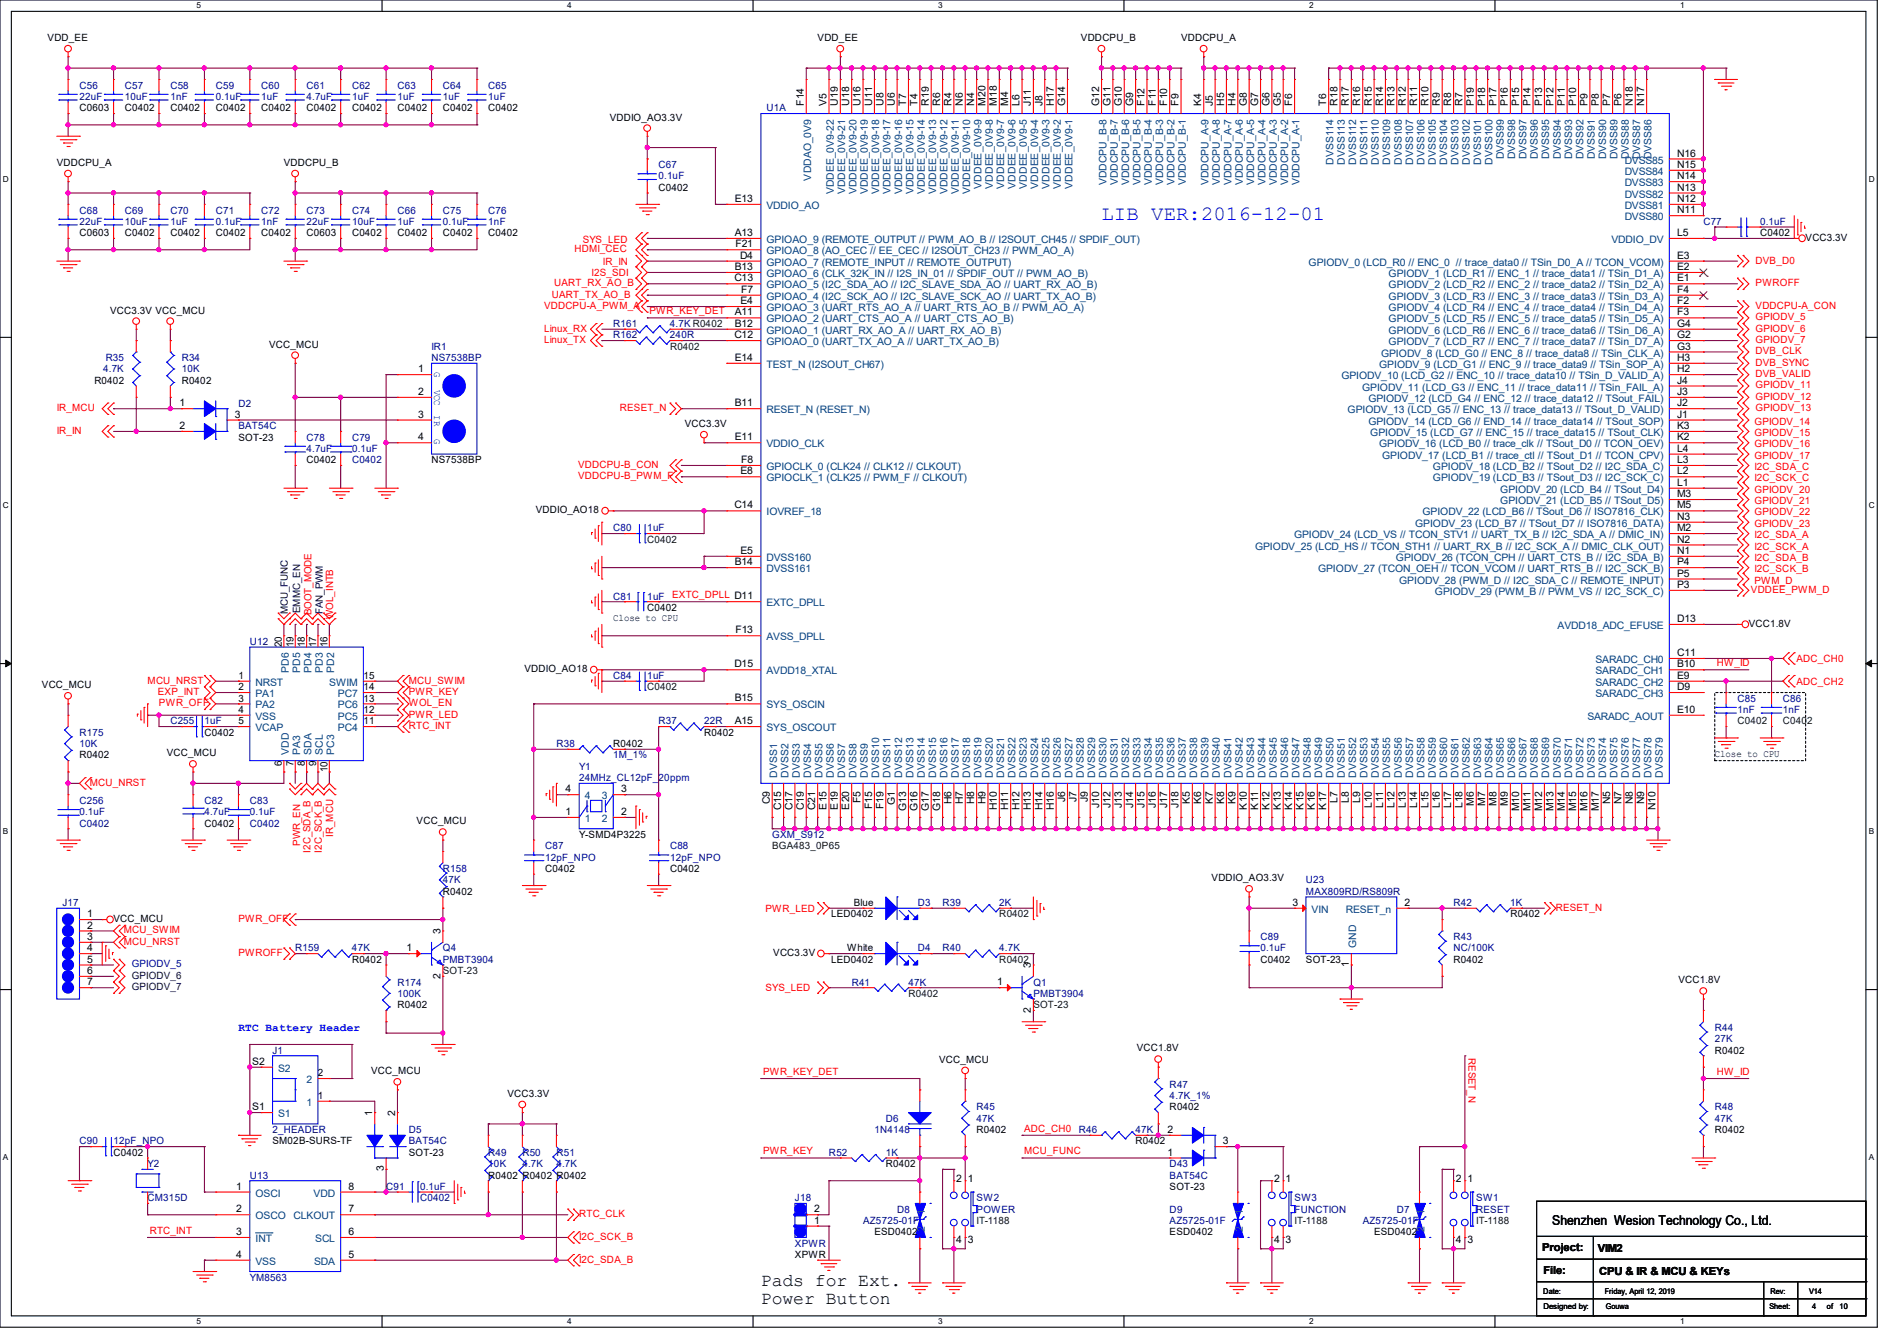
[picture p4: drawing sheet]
<svg xmlns="http://www.w3.org/2000/svg" width="297mm" height="210mm" viewBox="0 0 297 210" stroke-linecap="round" stroke-linejoin="round" font-family="sans-serif">
<defs><g id="words">
<text font-size="3.2" fill="#00f" x="172.5" y="34.5">LIB VER:2016-12-01</text>
<g font-size="2.8">
<text x="119.1" y="201.4">Pads for Ext.</text>
<text x="119.1" y="204.2">Power Button</text>
</g>
<text font-size="2.1" x="243" y="191.9">Shenzhen Wesion Technology Co., Ltd.</text>
<text font-size="1.7" fill="#00f" x="37.3" y="161.5">RTC Battery Header</text>
<g font-size="1.7">
<text x="241.5" y="196">Project:</text>
<text x="250.1" y="196.1">VIM2</text>
<text x="241.6" y="199.5">File:</text>
<text x="250.4" y="199.7">CPU &amp; IR &amp; MCU &amp; KEYs</text>
</g>
<g font-size="1.6">
<text x="7.5" y="6.4">VDD_EE</text>
<text x="128" y="6.4">VDD_EE</text>
<text x="169.2" y="6.4">VDDCPU_B</text>
<text x="184.9" y="6.4">VDDCPU_A</text>
<text x="12.4" y="17.4">C0603</text>
<text x="19.6" y="17.4">C0402</text>
<text x="26.7" y="17.4">C0402</text>
<text x="33.8" y="17.4">C0402</text>
<text x="40.9" y="17.4">C0402</text>
<text x="48" y="17.4">C0402</text>
<text x="55.1" y="17.4">C0402</text>
<text x="62.2" y="17.4">C0402</text>
<text x="69.3" y="17.4">C0402</text>
<text x="76.5" y="17.4">C0402</text>
<text x="125.9" y="16.6" transform="rotate(-90 125.9 16.6)">F14</text>
<text x="129.4" y="16.6" transform="rotate(-90 129.4 16.6)">V5</text>
<text x="131.2" y="16.6" transform="rotate(-90 131.2 16.6)">U19</text>
<text x="133" y="16.6" transform="rotate(-90 133 16.6)">U18</text>
<text x="134.7" y="16.6" transform="rotate(-90 134.7 16.6)">U16</text>
<text x="136.5" y="16.6" transform="rotate(-90 136.5 16.6)">U11</text>
<text x="138.3" y="16.6" transform="rotate(-90 138.3 16.6)">U8</text>
<text x="140.1" y="16.6" transform="rotate(-90 140.1 16.6)">U6</text>
<text x="141.9" y="16.6" transform="rotate(-90 141.9 16.6)">T7</text>
<text x="143.6" y="16.6" transform="rotate(-90 143.6 16.6)">T4</text>
<text x="145.4" y="16.6" transform="rotate(-90 145.4 16.6)">R19</text>
<text x="147.2" y="16.6" transform="rotate(-90 147.2 16.6)">R6</text>
<text x="149" y="16.6" transform="rotate(-90 149 16.6)">R4</text>
<text x="150.8" y="16.6" transform="rotate(-90 150.8 16.6)">N6</text>
<text x="152.5" y="16.6" transform="rotate(-90 152.5 16.6)">N4</text>
<text x="154.3" y="16.6" transform="rotate(-90 154.3 16.6)">M20</text>
<text x="156.1" y="16.6" transform="rotate(-90 156.1 16.6)">M18</text>
<text x="157.9" y="16.6" transform="rotate(-90 157.9 16.6)">M4</text>
<text x="159.6" y="16.6" transform="rotate(-90 159.6 16.6)">L6</text>
<text x="161.4" y="16.6" transform="rotate(-90 161.4 16.6)">J11</text>
<text x="163.2" y="16.6" transform="rotate(-90 163.2 16.6)">J8</text>
<text x="165" y="16.6" transform="rotate(-90 165 16.6)">H17</text>
<text x="166.8" y="16.6" transform="rotate(-90 166.8 16.6)">G14</text>
<text x="172.1" y="16.6" transform="rotate(-90 172.1 16.6)">G12</text>
<text x="173.9" y="16.6" transform="rotate(-90 173.9 16.6)">G11</text>
<text x="175.6" y="16.6" transform="rotate(-90 175.6 16.6)">G10</text>
<text x="177.4" y="16.6" transform="rotate(-90 177.4 16.6)">G9</text>
<text x="179.2" y="16.6" transform="rotate(-90 179.2 16.6)">F12</text>
<text x="181" y="16.6" transform="rotate(-90 181 16.6)">F11</text>
<text x="182.8" y="16.6" transform="rotate(-90 182.8 16.6)">F10</text>
<text x="184.5" y="16.6" transform="rotate(-90 184.5 16.6)">F9</text>
<text x="188.1" y="16.6" transform="rotate(-90 188.1 16.6)">K4</text>
<text x="189.9" y="16.6" transform="rotate(-90 189.9 16.6)">J5</text>
<text x="191.6" y="16.6" transform="rotate(-90 191.6 16.6)">H5</text>
<text x="193.4" y="16.6" transform="rotate(-90 193.4 16.6)">H4</text>
<text x="195.2" y="16.6" transform="rotate(-90 195.2 16.6)">G8</text>
<text x="197" y="16.6" transform="rotate(-90 197 16.6)">G7</text>
<text x="198.8" y="16.6" transform="rotate(-90 198.8 16.6)">G6</text>
<text x="200.5" y="16.6" transform="rotate(-90 200.5 16.6)">G5</text>
<text x="202.3" y="16.6" transform="rotate(-90 202.3 16.6)">F6</text>
<text x="207.6" y="16.6" transform="rotate(-90 207.6 16.6)">T6</text>
<text x="209.4" y="16.6" transform="rotate(-90 209.4 16.6)">R18</text>
<text x="211.2" y="16.6" transform="rotate(-90 211.2 16.6)">R17</text>
<text x="213" y="16.6" transform="rotate(-90 213 16.6)">R16</text>
<text x="214.8" y="16.6" transform="rotate(-90 214.8 16.6)">R15</text>
<text x="216.5" y="16.6" transform="rotate(-90 216.5 16.6)">R14</text>
<text x="218.3" y="16.6" transform="rotate(-90 218.3 16.6)">R13</text>
<text x="220.1" y="16.6" transform="rotate(-90 220.1 16.6)">R12</text>
<text x="221.9" y="16.6" transform="rotate(-90 221.9 16.6)">R11</text>
<text x="223.7" y="16.6" transform="rotate(-90 223.7 16.6)">R10</text>
<text x="225.4" y="16.6" transform="rotate(-90 225.4 16.6)">R9</text>
<text x="227.2" y="16.6" transform="rotate(-90 227.2 16.6)">R8</text>
<text x="229" y="16.6" transform="rotate(-90 229 16.6)">R7</text>
<text x="230.8" y="16.6" transform="rotate(-90 230.8 16.6)">P19</text>
<text x="232.5" y="16.6" transform="rotate(-90 232.5 16.6)">P18</text>
<text x="234.3" y="16.6" transform="rotate(-90 234.3 16.6)">P17</text>
<text x="236.1" y="16.6" transform="rotate(-90 236.1 16.6)">P16</text>
<text x="237.9" y="16.6" transform="rotate(-90 237.9 16.6)">P15</text>
<text x="239.7" y="16.6" transform="rotate(-90 239.7 16.6)">P14</text>
<text x="241.4" y="16.6" transform="rotate(-90 241.4 16.6)">P13</text>
<text x="243.2" y="16.6" transform="rotate(-90 243.2 16.6)">P12</text>
<text x="245" y="16.6" transform="rotate(-90 245 16.6)">P11</text>
<text x="246.8" y="16.6" transform="rotate(-90 246.8 16.6)">P10</text>
<text x="248.5" y="16.6" transform="rotate(-90 248.5 16.6)">P9</text>
<text x="250.3" y="16.6" transform="rotate(-90 250.3 16.6)">P8</text>
<text x="252.1" y="16.6" transform="rotate(-90 252.1 16.6)">P7</text>
<text x="253.9" y="16.6" transform="rotate(-90 253.9 16.6)">P6</text>
<text x="255.7" y="16.6" transform="rotate(-90 255.7 16.6)">N18</text>
<text x="257.4" y="16.6" transform="rotate(-90 257.4 16.6)">N17</text>
<text x="95.5" y="18.9">VDDIO_AO3.3V</text>
<text x="8.9" y="26">VDDCPU_A</text>
<text x="44.4" y="26">VDDCPU_B</text>
<text x="103.1" y="29.9">C0402</text>
<text x="262.6" y="29.8">N13</text>
<text x="262.6" y="28.1">N14</text>
<text x="262.6" y="26.3">N15</text>
<text x="262.6" y="24.5">N16</text>
<text x="115.1" y="31.6">E13</text>
<text x="262.6" y="33.4">N11</text>
<text x="262.6" y="31.6">N12</text>
<text x="12.4" y="37">C0603</text>
<text x="19.6" y="37">C0402</text>
<text x="26.7" y="37">C0402</text>
<text x="33.8" y="37">C0402</text>
<text x="40.9" y="37">C0402</text>
<text x="48" y="37">C0603</text>
<text x="55.1" y="37">C0402</text>
<text x="62.2" y="37">C0402</text>
<text x="69.3" y="37">C0402</text>
<text x="76.5" y="37">C0402</text>
<text x="115.1" y="37">A13</text>
<text x="115.1" y="38.7">F21</text>
<text x="115.9" y="40.5">D4</text>
<text x="262.6" y="37">L5</text>
<text x="262.6" y="40.5">E3</text>
<text x="275.6" y="37">C0402</text>
<text x="282.7" y="37.7">VCC3.3V</text>
<text x="115" y="44.1">C13</text>
<text x="115.1" y="42.3">B13</text>
<text x="115.9" y="47.6">E4</text>
<text x="116" y="45.8">F7</text>
<text x="262.6" y="42.3">E2</text>
<text x="262.6" y="44.1">E1</text>
<text x="262.6" y="45.8">F4</text>
<text x="262.6" y="47.6">F2</text>
<text x="17.2" y="49.1">VCC3.3V VCC_MCU</text>
<text x="115" y="53">C12</text>
<text x="115.1" y="49.4">A11</text>
<text x="115.1" y="51.2">B12</text>
<text x="262.6" y="49.4">F3</text>
<text x="262.6" y="51.2">G4</text>
<text x="262.6" y="53">G2</text>
<text x="42.1" y="54.4">VCC_MCU</text>
<text x="65.4" y="58.3">1</text>
<text x="115.1" y="56.5">E14</text>
<text x="262.6" y="54.7">G3</text>
<text x="262.6" y="56.5">H3</text>
<text x="262.6" y="58.3">H2</text>
<text x="14.8" y="60.1">R0402</text>
<text x="28.1" y="63.6">1</text>
<text x="28.4" y="60.1">R0402</text>
<text x="36.8" y="65.4">3</text>
<text x="65.4" y="61.8">2</text>
<text x="65.4" y="65.4">3</text>
<text x="115.1" y="63.6">B11</text>
<text x="262.6" y="60.1">J4</text>
<text x="262.6" y="61.8">J3</text>
<text x="262.6" y="63.6">J2</text>
<text x="262.6" y="65.4">J1</text>
<text x="28.1" y="67.2">2</text>
<text x="37.3" y="69">SOT-23</text>
<text x="65.4" y="69">4</text>
<text x="107.2" y="66.9">VCC3.3V</text>
<text x="115.1" y="69">E11</text>
<text x="262.6" y="67.2">K3</text>
<text x="262.6" y="69">K2</text>
<text x="262.6" y="70.7">L4</text>
<text x="48" y="72.6">C0402</text>
<text x="67.6" y="72.6">NS7538BP</text>
<text x="115.9" y="74.3">E8</text>
<text x="116" y="72.5">F8</text>
<text x="262.6" y="72.5">L3</text>
<text x="262.6" y="74.3">L2</text>
<text x="262.6" y="76.1">L1</text>
<text x="262.6" y="77.9">M3</text>
<text x="83.9" y="80.4">VDDIO_AO18</text>
<text x="115" y="79.6">C14</text>
<text x="262.6" y="79.6">M5</text>
<text x="262.6" y="81.4">N3</text>
<text x="262.6" y="83.2">M2</text>
<text x="115.1" y="88.5">B14</text>
<text x="115.9" y="86.7">E5</text>
<text x="262.6" y="85">N2</text>
<text x="262.6" y="86.7">N1</text>
<text x="262.6" y="88.5">P4</text>
<text x="101.3" y="95.7">C0402</text>
<text x="262.6" y="90.3">P5</text>
<text x="262.6" y="92.1">P3</text>
<text x="44.2" y="101.3" transform="rotate(-90 44.2 101.3)">20</text>
<text x="45.9" y="101.3" transform="rotate(-90 45.9 101.3)">19</text>
<text x="47.7" y="101.3" transform="rotate(-90 47.7 101.3)">18</text>
<text x="49.5" y="101.3" transform="rotate(-90 49.5 101.3)">17</text>
<text x="51.3" y="101.3" transform="rotate(-90 51.3 101.3)">16</text>
<text x="96" y="97.2">Close to CPU</text>
<text x="115.1" y="99.2">F13</text>
<text x="262.6" y="97.4">D13</text>
<text x="273.8" y="98.2">VCC1.8V</text>
<text x="6.6" y="107.8">VCC_MCU</text>
<text x="37.3" y="106.3">1</text>
<text x="56.9" y="106.3">15</text>
<text x="82.1" y="105.3">VDDIO_AO18</text>
<text x="115" y="104.5">D15</text>
<text x="262.6" y="102.7">C11</text>
<text x="262.6" y="104.5">B10</text>
<text x="262.6" y="106.3">E9</text>
<text x="37.3" y="108.1">2</text>
<text x="37.3" y="109.9">3</text>
<text x="37.3" y="111.7">4</text>
<text x="37.3" y="113.5">5</text>
<text x="56.9" y="113.5">11</text>
<text x="56.9" y="111.7">12</text>
<text x="56.9" y="109.9">13</text>
<text x="56.9" y="108.1">14</text>
<text x="115.1" y="109.9">B15</text>
<text x="115.1" y="113.4">A15</text>
<text x="262.6" y="111.6">E10</text>
<text x="262.6" y="108.1">D9</text>
<text x="12.4" y="118.8">R0402</text>
<text x="26.1" y="118.4">VCC_MCU</text>
<text x="32" y="115.2">C0402</text>
<text x="96" y="117">R0402</text>
<text x="110.2" y="115.2">R0402</text>
<text x="268.5" y="118.6">Close to CPU</text>
<text x="44.2" y="120" transform="rotate(-90 44.2 120)">6</text>
<text x="45.9" y="120" transform="rotate(-90 45.9 120)">7</text>
<text x="47.7" y="120" transform="rotate(-90 47.7 120)">8</text>
<text x="49.5" y="120" transform="rotate(-90 49.5 120)">9</text>
<text x="51.3" y="120.9" transform="rotate(-90 51.3 120.9)">10</text>
<text x="88.6" y="124.1">4</text>
<text x="97.2" y="124.1">3</text>
<text x="120.5" y="126" transform="rotate(-90 120.5 126)">C9</text>
<text x="134.7" y="125.8" transform="rotate(-90 134.7 125.8)">F5</text>
<text x="149" y="126" transform="rotate(-90 149 126)">H6</text>
<text x="150.8" y="126" transform="rotate(-90 150.8 126)">H7</text>
<text x="152.5" y="126" transform="rotate(-90 152.5 126)">H8</text>
<text x="154.3" y="126" transform="rotate(-90 154.3 126)">H9</text>
<text x="166.8" y="125.6" transform="rotate(-90 166.8 125.6)">J6</text>
<text x="168.5" y="125.6" transform="rotate(-90 168.5 125.6)">J7</text>
<text x="170.3" y="125.6" transform="rotate(-90 170.3 125.6)">J9</text>
<text x="186.3" y="125.9" transform="rotate(-90 186.3 125.9)">K5</text>
<text x="188.1" y="125.9" transform="rotate(-90 188.1 125.9)">K6</text>
<text x="189.9" y="125.9" transform="rotate(-90 189.9 125.9)">K7</text>
<text x="191.6" y="125.9" transform="rotate(-90 191.6 125.9)">K8</text>
<text x="193.4" y="125.9" transform="rotate(-90 193.4 125.9)">K9</text>
<text x="209.4" y="125.7" transform="rotate(-90 209.4 125.7)">L7</text>
<text x="211.2" y="125.7" transform="rotate(-90 211.2 125.7)">L8</text>
<text x="213" y="125.7" transform="rotate(-90 213 125.7)">L9</text>
<text x="252.1" y="126" transform="rotate(-90 252.1 126)">N5</text>
<text x="253.9" y="126" transform="rotate(-90 253.9 126)">N7</text>
<text x="255.7" y="126" transform="rotate(-90 255.7 126)">N8</text>
<text x="257.4" y="126" transform="rotate(-90 257.4 126)">N9</text>
<text x="32" y="129.5">C0402</text>
<text x="65.2" y="129.1">VCC_MCU</text>
<text x="88.6" y="127.6">1</text>
<text x="90.7" y="131.2">Y-SMD4P3225</text>
<text x="97.2" y="127.6">2</text>
<text x="122.3" y="126.9" transform="rotate(-90 122.3 126.9)">C15</text>
<text x="124.1" y="126.9" transform="rotate(-90 124.1 126.9)">C17</text>
<text x="125.9" y="126.9" transform="rotate(-90 125.9 126.9)">C19</text>
<text x="127.6" y="126.9" transform="rotate(-90 127.6 126.9)">C21</text>
<text x="129.4" y="126.8" transform="rotate(-90 129.4 126.8)">E15</text>
<text x="131.2" y="126.8" transform="rotate(-90 131.2 126.8)">E19</text>
<text x="133" y="126.8" transform="rotate(-90 133 126.8)">E20</text>
<text x="136.5" y="126.7" transform="rotate(-90 136.5 126.7)">F15</text>
<text x="138.3" y="126.7" transform="rotate(-90 138.3 126.7)">F19</text>
<text x="140.1" y="126.1" transform="rotate(-90 140.1 126.1)">G1</text>
<text x="141.9" y="127" transform="rotate(-90 141.9 127)">G13</text>
<text x="143.6" y="127" transform="rotate(-90 143.6 127)">G16</text>
<text x="145.4" y="127" transform="rotate(-90 145.4 127)">G17</text>
<text x="147.2" y="127" transform="rotate(-90 147.2 127)">G18</text>
<text x="156.1" y="126.9" transform="rotate(-90 156.1 126.9)">H10</text>
<text x="157.9" y="126.9" transform="rotate(-90 157.9 126.9)">H11</text>
<text x="159.6" y="126.9" transform="rotate(-90 159.6 126.9)">H12</text>
<text x="161.4" y="126.9" transform="rotate(-90 161.4 126.9)">H13</text>
<text x="163.2" y="126.9" transform="rotate(-90 163.2 126.9)">H14</text>
<text x="165" y="126.9" transform="rotate(-90 165 126.9)">H16</text>
<text x="172.1" y="126.5" transform="rotate(-90 172.1 126.5)">J10</text>
<text x="173.9" y="126.5" transform="rotate(-90 173.9 126.5)">J12</text>
<text x="175.6" y="126.5" transform="rotate(-90 175.6 126.5)">J13</text>
<text x="177.4" y="126.5" transform="rotate(-90 177.4 126.5)">J14</text>
<text x="179.2" y="126.5" transform="rotate(-90 179.2 126.5)">J15</text>
<text x="181" y="126.5" transform="rotate(-90 181 126.5)">J16</text>
<text x="182.8" y="126.5" transform="rotate(-90 182.8 126.5)">J17</text>
<text x="184.5" y="126.5" transform="rotate(-90 184.5 126.5)">J18</text>
<text x="195.2" y="126.8" transform="rotate(-90 195.2 126.8)">K10</text>
<text x="197" y="126.8" transform="rotate(-90 197 126.8)">K11</text>
<text x="198.8" y="126.8" transform="rotate(-90 198.8 126.8)">K12</text>
<text x="200.5" y="126.8" transform="rotate(-90 200.5 126.8)">K13</text>
<text x="202.3" y="126.8" transform="rotate(-90 202.3 126.8)">K14</text>
<text x="204.1" y="126.8" transform="rotate(-90 204.1 126.8)">K15</text>
<text x="205.9" y="126.8" transform="rotate(-90 205.9 126.8)">K16</text>
<text x="207.6" y="126.8" transform="rotate(-90 207.6 126.8)">K17</text>
<text x="214.8" y="126.6" transform="rotate(-90 214.8 126.6)">L10</text>
<text x="216.5" y="126.6" transform="rotate(-90 216.5 126.6)">L11</text>
<text x="218.3" y="126.6" transform="rotate(-90 218.3 126.6)">L12</text>
<text x="220.1" y="126.6" transform="rotate(-90 220.1 126.6)">L13</text>
<text x="221.9" y="126.6" transform="rotate(-90 221.9 126.6)">L14</text>
<text x="223.7" y="126.6" transform="rotate(-90 223.7 126.6)">L15</text>
<text x="225.4" y="126.6" transform="rotate(-90 225.4 126.6)">L16</text>
<text x="227.2" y="126.6" transform="rotate(-90 227.2 126.6)">L17</text>
<text x="229" y="126.6" transform="rotate(-90 229 126.6)">L18</text>
<text x="230.8" y="126.2" transform="rotate(-90 230.8 126.2)">M6</text>
<text x="232.5" y="126.2" transform="rotate(-90 232.5 126.2)">M7</text>
<text x="234.3" y="126.2" transform="rotate(-90 234.3 126.2)">M8</text>
<text x="236.1" y="126.2" transform="rotate(-90 236.1 126.2)">M9</text>
<text x="237.9" y="127" transform="rotate(-90 237.9 127)">M10</text>
<text x="239.7" y="127" transform="rotate(-90 239.7 127)">M11</text>
<text x="241.4" y="127" transform="rotate(-90 241.4 127)">M12</text>
<text x="243.2" y="127" transform="rotate(-90 243.2 127)">M13</text>
<text x="245" y="127" transform="rotate(-90 245 127)">M14</text>
<text x="246.8" y="127" transform="rotate(-90 246.8 127)">M15</text>
<text x="248.5" y="127" transform="rotate(-90 248.5 127)">M16</text>
<text x="250.3" y="127" transform="rotate(-90 250.3 127)">M17</text>
<text x="259.2" y="126.9" transform="rotate(-90 259.2 126.9)">N10</text>
<text x="85.3" y="136.6">C0402</text>
<text x="104.9" y="136.6">C0402</text>
<text x="13.7" y="143.6">1</text>
<text x="69.3" y="140.1">R0402</text>
<text x="130.1" y="143.7">LED0402</text>
<text x="133.7" y="141.9">Blue</text>
<text x="189.7" y="138">VDDIO_AO3.3V</text>
<text x="202.4" y="141.9">3</text>
<text x="219.9" y="141.9">2</text>
<text x="236.5" y="143.7">R0402</text>
<text x="13.7" y="145.4">2</text>
<text x="13.7" y="147.2">3</text>
<text x="13.7" y="149">4</text>
<text x="17.8" y="144.4">VCC_MCU</text>
<text x="63.7" y="149">1</text>
<text x="69" y="146.3" transform="rotate(-90 69 146.3)">3</text>
<text x="121.1" y="149.7">VCC3.3V</text>
<text x="132.6" y="149">White</text>
<text x="13.7" y="150.8">5</text>
<text x="13.7" y="152.5">6</text>
<text x="13.7" y="154.3">7</text>
<text x="55.1" y="150.8">R0402</text>
<text x="69" y="153.2" transform="rotate(-90 69 153.2)">2</text>
<text x="130.1" y="150.8">LED0402</text>
<text x="156.1" y="154.3">1</text>
<text x="161.4" y="151.7" transform="rotate(-90 161.4 151.7)">3</text>
<text x="197.4" y="150.8">C0402</text>
<text x="204.5" y="150.8">SOT-23</text>
<text x="211.2" y="151.5" transform="rotate(-90 211.2 151.5)">1</text>
<text x="227.6" y="150.8">R0402</text>
<text x="262.8" y="154">VCC1.8V</text>
<text x="62.2" y="157.9">R0402</text>
<text x="161.4" y="158.6" transform="rotate(-90 161.4 158.6)">2</text>
<text x="39.5" y="166.8">S2</text>
<text x="147" y="166.5">VCC_MCU</text>
<text x="178" y="164.7">VCC1.8V</text>
<text x="268.5" y="165">R0402</text>
<text x="39.5" y="173.9">S1</text>
<text x="49.8" y="172.1">1</text>
<text x="49.8" y="168.6">2</text>
<text x="58.1" y="168.2">VCC_MCU</text>
<text x="79.5" y="171.8">VCC3.3V</text>
<text x="183.1" y="173.9">R0402</text>
<text x="42.7" y="179.2">SM02B-SURS-TF</text>
<text x="58.3" y="174.8" transform="rotate(-90 58.3 174.8)">1</text>
<text x="61.9" y="174.8" transform="rotate(-90 61.9 174.8)">2</text>
<text x="152.9" y="177.5">R0402</text>
<text x="177.8" y="179.2">R0402</text>
<text x="182.8" y="177.4">2</text>
<text x="191.5" y="179.2">3</text>
<text x="268.5" y="177.5">R0402</text>
<text x="17.8" y="181">C0402</text>
<text x="60.1" y="183.5" transform="rotate(-90 60.1 183.5)">3</text>
<text x="64" y="181">SOT-23</text>
<text x="76.5" y="184.6">R0402 R0402 R0402</text>
<text x="138.7" y="182.8">R0402</text>
<text x="149.7" y="185.1">2</text>
<text x="151.5" y="185.1">1</text>
<text x="182.8" y="181">1</text>
<text x="199.5" y="185.1">2</text>
<text x="201.3" y="185.1">1</text>
<text x="228" y="185.1">2</text>
<text x="229.7" y="185.1">1</text>
<text x="37" y="186.3">1</text>
<text x="37" y="189.9">2</text>
<text x="54.6" y="189.9">7</text>
<text x="54.6" y="186.3">8</text>
<text x="127.5" y="191.6">1</text>
<text x="127.5" y="189.9">2</text>
<text x="183.1" y="186.3">SOT-23</text>
<text x="37" y="193.4">3</text>
<text x="37" y="197">4</text>
<text x="54.6" y="197">5</text>
<text x="54.6" y="193.4">6</text>
<text x="124.5" y="197">XPWR</text>
<text x="136.9" y="193.5">ESD0402</text>
<text x="149.7" y="194.7">4</text>
<text x="151.5" y="194.7">3</text>
<text x="183.1" y="193.5">ESD0402</text>
<text x="199.5" y="194.7">4</text>
<text x="201.3" y="194.7">3</text>
<text x="215.1" y="193.5">ESD0402</text>
<text x="228" y="194.7">4</text>
<text x="229.7" y="194.7">3</text>
</g>
<g font-size="1.6" fill="#00007f">
<text x="12.4" y="13.9">C56</text>
<text x="12.4" y="15.7">22uF</text>
<text x="19.6" y="13.9">C57</text>
<text x="19.6" y="15.7">10uF</text>
<text x="26.7" y="13.9">C58</text>
<text x="26.7" y="15.7">1nF</text>
<text x="33.8" y="13.9">C59</text>
<text x="33.8" y="15.7">0.1uF</text>
<text x="40.9" y="13.9">C60</text>
<text x="40.9" y="15.7">1uF</text>
<text x="48" y="13.9">C61</text>
<text x="48" y="15.7">4.7uF</text>
<text x="55.1" y="13.9">C62</text>
<text x="55.1" y="15.7">1uF</text>
<text x="62.2" y="13.9">C63</text>
<text x="62.2" y="15.7">1uF</text>
<text x="69.3" y="13.9">C64</text>
<text x="69.3" y="15.7">1uF</text>
<text x="76.5" y="13.9">C65</text>
<text x="76.5" y="15.7">1uF</text>
<text x="120" y="17.4">U1A</text>
<text x="103.1" y="26.3">C67</text>
<text x="103.1" y="28.1">0.1uF</text>
<text x="12.4" y="33.4">C68</text>
<text x="12.4" y="35.2">22uF</text>
<text x="19.6" y="33.4">C69</text>
<text x="19.6" y="35.2">10uF</text>
<text x="26.7" y="33.4">C70</text>
<text x="26.7" y="35.2">1uF</text>
<text x="33.8" y="33.4">C71</text>
<text x="33.8" y="35.2">0.1uF</text>
<text x="40.9" y="33.4">C72</text>
<text x="40.9" y="35.2">1nF</text>
<text x="48" y="33.4">C73</text>
<text x="48" y="35.2">22uF</text>
<text x="55.1" y="33.4">C74</text>
<text x="55.1" y="35.2">10uF</text>
<text x="62.2" y="33.4">C66</text>
<text x="62.2" y="35.2">1uF</text>
<text x="69.3" y="33.4">C75</text>
<text x="69.3" y="35.2">0.1uF</text>
<text x="76.5" y="33.4">C76</text>
<text x="76.5" y="35.2">1nF</text>
<text x="266.7" y="35.2">C77</text>
<text x="275.6" y="35.2">0.1uF</text>
<text x="96" y="53">R162</text>
<text x="96" y="51.2">R161</text>
<text x="104.9" y="53">240R</text>
<text x="104.9" y="51.2">4.7K R0402</text>
<text x="16.2" y="58.3">4.7K</text>
<text x="16.6" y="56.6">R35</text>
<text x="28.4" y="56.6">R34</text>
<text x="28.4" y="58.3">10K</text>
<text x="67.6" y="54.8">IR1</text>
<text x="67.6" y="56.6">NS7538BP</text>
<text x="37.3" y="63.7">D2</text>
<text x="37.3" y="67.2">BAT54C</text>
<text x="48" y="69">C78</text>
<text x="48" y="70.8">4.7uF</text>
<text x="55.1" y="69">C79</text>
<text x="55.1" y="70.8">0.1uF</text>
<text x="55.1" y="72.6">C0402</text>
<text x="96" y="83.2">C80</text>
<text x="101.4" y="83.2">1uF</text>
<text x="96" y="93.9">C81</text>
<text x="101.4" y="93.9">1uF</text>
<text x="39.1" y="101">U12</text>
<text x="96" y="106.3">C84</text>
<text x="101.4" y="106.3">1uF</text>
<text x="26.7" y="113.5">C255</text>
<text x="32" y="113.5">1uF</text>
<text x="103.1" y="113.5">R37</text>
<text x="110.2" y="113.5">22R</text>
<text x="272" y="109.9">C85</text>
<text x="272" y="111.7">1nF</text>
<text x="279.1" y="109.9">C86</text>
<text x="279.1" y="111.7">1nF</text>
<text x="12.4" y="115.2">R175</text>
<text x="12.4" y="117">10K</text>
<text x="87.1" y="117">R38</text>
<text x="96" y="118.8">1M_1%</text>
<text x="12.4" y="125.9">C256</text>
<text x="32" y="125.9">C82</text>
<text x="39.1" y="125.9">C83</text>
<text x="90.7" y="120.6">Y1</text>
<text x="90.7" y="122.3">24MHz_CL12pF_20ppm</text>
<text x="12.4" y="127.7">0.1uF</text>
<text x="12.4" y="129.5">C0402</text>
<text x="32" y="127.7">4.7uF</text>
<text x="39.1" y="127.7">0.1uF</text>
<text x="39.1" y="129.5">C0402</text>
<text x="120.9" y="131.2">GXM_S912</text>
<text x="69.3" y="136.6">R158</text>
<text x="85.3" y="133">C87</text>
<text x="85.3" y="134.8">12pF_NPO</text>
<text x="104.9" y="133">C88</text>
<text x="104.9" y="134.8">12pF_NPO</text>
<text x="9.8" y="141.9">J17</text>
<text x="69.3" y="138.3">47K</text>
<text x="143.7" y="141.9">D3</text>
<text x="147.6" y="141.9">R39</text>
<text x="156.5" y="141.9">2K</text>
<text x="204.5" y="138.3">U23</text>
<text x="204.5" y="140.1">MAX809RD/RS809R</text>
<text x="227.6" y="141.9">R42</text>
<text x="236.5" y="141.9">1K</text>
<text x="46.2" y="149">R159</text>
<text x="55.1" y="149">47K</text>
<text x="69.3" y="149">Q4</text>
<text x="143.7" y="149">D4</text>
<text x="147.6" y="149">R40</text>
<text x="156.5" y="149">4.7K</text>
<text x="197.4" y="147.2">C89</text>
<text x="197.4" y="149">0.1uF</text>
<text x="227.6" y="147.2">R43</text>
<text x="227.6" y="149">NC/100K</text>
<text x="20.6" y="151.5">GPIODV_5</text>
<text x="62.2" y="154.3">R174</text>
<text x="69.3" y="150.8">PMBT3904</text>
<text x="133.3" y="154.3">R41</text>
<text x="142.2" y="154.3">47K</text>
<text x="161.8" y="154.3">Q1</text>
<text x="62.2" y="156.1">100K</text>
<text x="161.8" y="156.1">PMBT3904</text>
<text x="268.5" y="161.5">R44</text>
<text x="42.7" y="165">J1</text>
<text x="268.5" y="163.2">27K</text>
<text x="152.9" y="173.9">R45</text>
<text x="183.1" y="170.3">R47</text>
<text x="183.1" y="172.1">4.7K_1%</text>
<text x="268.5" y="173.9">R48</text>
<text x="12.4" y="179.2">C90</text>
<text x="17.8" y="179.2">12pF_NPO</text>
<text x="42.7" y="177.5">2_HEADER</text>
<text x="64" y="177.5">D5</text>
<text x="64" y="179.2">BAT54C</text>
<text x="136.9" y="177.5">1N4148</text>
<text x="138.7" y="175.7">D6</text>
<text x="152.9" y="175.7">47K</text>
<text x="168.9" y="177.5">R46</text>
<text x="177.8" y="177.5">47K</text>
<text x="268.5" y="175.7">47K</text>
<text x="23.1" y="182.8">Y2</text>
<text x="39.1" y="184.6">U13</text>
<text x="76.5" y="181">R49</text>
<text x="76.5" y="182.8">10K</text>
<text x="81.8" y="181">R50</text>
<text x="81.8" y="182.8">4.7K</text>
<text x="87.1" y="181">R51</text>
<text x="87.1" y="182.8">4.7K</text>
<text x="129.8" y="181">R52</text>
<text x="138.7" y="181">1K</text>
<text x="183.1" y="182.8">D43</text>
<text x="183.1" y="184.6">BAT54C</text>
<text x="23.1" y="188.1">CM315D</text>
<text x="60.5" y="186.3">C91</text>
<text x="65.8" y="188.1">C0402</text>
<text x="65.8" y="186.3">0.1uF</text>
<text x="124.5" y="188.1">J18</text>
<text x="135.1" y="191.7">AZ5725-01F</text>
<text x="140.5" y="189.9">D8</text>
<text x="152.9" y="188.1">SW2</text>
<text x="152.9" y="189.9">POWER</text>
<text x="183.1" y="189.9">D9</text>
<text x="183.1" y="191.7">AZ5725-01F</text>
<text x="202.7" y="188.1">SW3</text>
<text x="202.7" y="189.9">FUNCTION</text>
<text x="213.4" y="191.7">AZ5725-01F</text>
<text x="218.7" y="189.9">D7</text>
<text x="231.1" y="188.1">SW1</text>
<text x="231.1" y="189.9">RESET</text>
<text x="124.5" y="195.2">XPWR</text>
<text x="39.1" y="200.6">YM8563</text>
</g>
<g font-size="1.6" fill="#003f7f">
<text x="127" y="28.3" transform="rotate(-90 127 28.3)">VDDAO_0V9</text>
<text x="153.7" y="29.5" transform="rotate(-90 153.7 29.5)">VDDEE_0V9-9</text>
<text x="155.5" y="29.5" transform="rotate(-90 155.5 29.5)">VDDEE_0V9-8</text>
<text x="157.2" y="29.5" transform="rotate(-90 157.2 29.5)">VDDEE_0V9-7</text>
<text x="159" y="29.5" transform="rotate(-90 159 29.5)">VDDEE_0V9-6</text>
<text x="160.8" y="29.5" transform="rotate(-90 160.8 29.5)">VDDEE_0V9-5</text>
<text x="162.6" y="29.5" transform="rotate(-90 162.6 29.5)">VDDEE_0V9-4</text>
<text x="164.3" y="29.5" transform="rotate(-90 164.3 29.5)">VDDEE_0V9-3</text>
<text x="166.1" y="29.5" transform="rotate(-90 166.1 29.5)">VDDEE_0V9-2</text>
<text x="167.9" y="29.5" transform="rotate(-90 167.9 29.5)">VDDEE_0V9-1</text>
<text x="173.2" y="29" transform="rotate(-90 173.2 29)">VDDCPU_B-8</text>
<text x="175" y="29" transform="rotate(-90 175 29)">VDDCPU_B-7</text>
<text x="176.8" y="29" transform="rotate(-90 176.8 29)">VDDCPU_B-6</text>
<text x="178.6" y="29" transform="rotate(-90 178.6 29)">VDDCPU_B-5</text>
<text x="180.3" y="29" transform="rotate(-90 180.3 29)">VDDCPU_B-4</text>
<text x="182.1" y="29" transform="rotate(-90 182.1 29)">VDDCPU_B-3</text>
<text x="183.9" y="29" transform="rotate(-90 183.9 29)">VDDCPU_B-2</text>
<text x="185.7" y="29" transform="rotate(-90 185.7 29)">VDDCPU_B-1</text>
<text x="189.2" y="29" transform="rotate(-90 189.2 29)">VDDCPU_A-9</text>
<text x="191" y="29" transform="rotate(-90 191 29)">VDDCPU_A-8</text>
<text x="192.8" y="29" transform="rotate(-90 192.8 29)">VDDCPU_A-7</text>
<text x="194.6" y="29" transform="rotate(-90 194.6 29)">VDDCPU_A-6</text>
<text x="196.3" y="29" transform="rotate(-90 196.3 29)">VDDCPU_A-5</text>
<text x="198.1" y="29" transform="rotate(-90 198.1 29)">VDDCPU_A-4</text>
<text x="199.9" y="29" transform="rotate(-90 199.9 29)">VDDCPU_A-3</text>
<text x="201.7" y="29" transform="rotate(-90 201.7 29)">VDDCPU_A-2</text>
<text x="203.5" y="29" transform="rotate(-90 203.5 29)">VDDCPU_A-1</text>
<text x="208.8" y="25.8" transform="rotate(-90 208.8 25.8)">DVSS114</text>
<text x="210.6" y="25.8" transform="rotate(-90 210.6 25.8)">DVSS113</text>
<text x="212.3" y="25.8" transform="rotate(-90 212.3 25.8)">DVSS112</text>
<text x="214.1" y="25.8" transform="rotate(-90 214.1 25.8)">DVSS111</text>
<text x="215.9" y="25.8" transform="rotate(-90 215.9 25.8)">DVSS110</text>
<text x="217.7" y="25.8" transform="rotate(-90 217.7 25.8)">DVSS109</text>
<text x="219.5" y="25.8" transform="rotate(-90 219.5 25.8)">DVSS108</text>
<text x="221.2" y="25.8" transform="rotate(-90 221.2 25.8)">DVSS107</text>
<text x="223" y="25.8" transform="rotate(-90 223 25.8)">DVSS106</text>
<text x="224.8" y="25.8" transform="rotate(-90 224.8 25.8)">DVSS105</text>
<text x="226.6" y="25.8" transform="rotate(-90 226.6 25.8)">DVSS104</text>
<text x="228.3" y="25.8" transform="rotate(-90 228.3 25.8)">DVSS103</text>
<text x="230.1" y="25.8" transform="rotate(-90 230.1 25.8)">DVSS102</text>
<text x="231.9" y="25.8" transform="rotate(-90 231.9 25.8)">DVSS101</text>
<text x="233.7" y="25.8" transform="rotate(-90 233.7 25.8)">DVSS100</text>
<text x="235.5" y="24.9" transform="rotate(-90 235.5 24.9)">DVSS99</text>
<text x="237.2" y="24.9" transform="rotate(-90 237.2 24.9)">DVSS98</text>
<text x="239" y="24.9" transform="rotate(-90 239 24.9)">DVSS97</text>
<text x="240.8" y="24.9" transform="rotate(-90 240.8 24.9)">DVSS96</text>
<text x="242.6" y="24.9" transform="rotate(-90 242.6 24.9)">DVSS95</text>
<text x="244.4" y="24.9" transform="rotate(-90 244.4 24.9)">DVSS94</text>
<text x="246.1" y="24.9" transform="rotate(-90 246.1 24.9)">DVSS93</text>
<text x="247.9" y="24.9" transform="rotate(-90 247.9 24.9)">DVSS92</text>
<text x="249.7" y="24.9" transform="rotate(-90 249.7 24.9)">DVSS91</text>
<text x="251.5" y="24.9" transform="rotate(-90 251.5 24.9)">DVSS90</text>
<text x="253.2" y="24.9" transform="rotate(-90 253.2 24.9)">DVSS89</text>
<text x="254.4" y="29.2">DVSS83</text>
<text x="254.4" y="27.4">DVSS84</text>
<text x="254.4" y="25.6">DVSS85</text>
<text x="255" y="24.9" transform="rotate(-90 255 24.9)">DVSS88</text>
<text x="256.8" y="24.9" transform="rotate(-90 256.8 24.9)">DVSS87</text>
<text x="258.6" y="24.9" transform="rotate(-90 258.6 24.9)">DVSS86</text>
<text x="120" y="32.7">VDDIO_AO</text>
<text x="130.6" y="30.4" transform="rotate(-90 130.6 30.4)">VDDEE_0V9-22</text>
<text x="132.3" y="30.4" transform="rotate(-90 132.3 30.4)">VDDEE_0V9-21</text>
<text x="134.1" y="30.4" transform="rotate(-90 134.1 30.4)">VDDEE_0V9-20</text>
<text x="135.9" y="30.4" transform="rotate(-90 135.9 30.4)">VDDEE_0V9-19</text>
<text x="137.7" y="30.4" transform="rotate(-90 137.7 30.4)">VDDEE_0V9-18</text>
<text x="139.4" y="30.4" transform="rotate(-90 139.4 30.4)">VDDEE_0V9-17</text>
<text x="141.2" y="30.4" transform="rotate(-90 141.2 30.4)">VDDEE_0V9-16</text>
<text x="143" y="30.4" transform="rotate(-90 143 30.4)">VDDEE_0V9-15</text>
<text x="144.8" y="30.4" transform="rotate(-90 144.8 30.4)">VDDEE_0V9-14</text>
<text x="146.6" y="30.4" transform="rotate(-90 146.6 30.4)">VDDEE_0V9-13</text>
<text x="148.3" y="30.4" transform="rotate(-90 148.3 30.4)">VDDEE_0V9-12</text>
<text x="150.1" y="30.4" transform="rotate(-90 150.1 30.4)">VDDEE_0V9-11</text>
<text x="151.9" y="30.4" transform="rotate(-90 151.9 30.4)">VDDEE_0V9-10</text>
<text x="254.4" y="34.5">DVSS80</text>
<text x="254.4" y="32.7">DVSS81</text>
<text x="254.4" y="30.9">DVSS82</text>
<text x="120" y="38.1">GPIOAO_9 (REMOTE_OUTPUT // PWM_AO_B // I2SOUT_CH45 // SPDIF_OUT)</text>
<text x="120" y="39.8">GPIOAO_8 (AO_CEC // EE_CEC // I2SOUT_CH23 // PWM_AO_A)</text>
<text x="120" y="41.6">GPIOAO_7 (REMOTE_INPUT // REMOTE_OUTPUT)</text>
<text x="204.9" y="41.6">GPIODV_0 (LCD_R0 // ENC_0 // trace_data0 // TSin_D0_A // TCON_VCOM)</text>
<text x="252.3" y="38.1">VDDIO_DV</text>
<text x="120" y="43.4">GPIOAO_6 (CLK_32K_IN // I2S_IN_01 // SPDIF_OUT // PWM_AO_B)</text>
<text x="120" y="45.2">GPIOAO_5 (I2C_SDA_AO // I2C_SLAVE_SDA_AO // UART_RX_AO_B)</text>
<text x="120" y="46.9">GPIOAO_4 (I2C_SCK_AO // I2C_SLAVE_SCK_AO // UART_TX_AO_B)</text>
<text x="217.4" y="43.4">GPIODV_1 (LCD_R1 // ENC_1 // trace_data1 // TSin_D1_A)</text>
<text x="217.4" y="45.2">GPIODV_2 (LCD_R2 // ENC_2 // trace_data2 // TSin_D2_A)</text>
<text x="217.4" y="46.9">GPIODV_3 (LCD_R3 // ENC_3 // trace_data3 // TSin_D3_A)</text>
<text x="120" y="48.7">GPIOAO_3 (UART_RTS_AO_A // UART_RTS_AO_B // PWM_AO_A)</text>
<text x="120" y="50.5">GPIOAO_2 (UART_CTS_AO_A // UART_CTS_AO_B)</text>
<text x="120" y="52.3">GPIOAO_1 (UART_RX_AO_A // UART_RX_AO_B)</text>
<text x="217.4" y="48.7">GPIODV_4 (LCD_R4 // ENC_4 // trace_data4 // TSin_D4_A)</text>
<text x="217.4" y="50.5">GPIODV_5 (LCD_R5 // ENC_5 // trace_data5 // TSin_D5_A)</text>
<text x="217.4" y="52.3">GPIODV_6 (LCD_R6 // ENC_6 // trace_data6 // TSin_D6_A)</text>
<text x="120" y="54.1">GPIOAO_0 (UART_TX_AO_A // UART_TX_AO_B)</text>
<text x="120" y="57.6">TEST_N (I2SOUT_CH67)</text>
<text x="210" y="59.4">GPIODV_10 (LCD_G2 // ENC_10 // trace_data10 // TSin_D_VALID_A)</text>
<text x="215.9" y="57.6">GPIODV_9 (LCD_G1 // ENC_9 // trace_data9 // TSin_SOP_A)</text>
<text x="216.2" y="55.8">GPIODV_8 (LCD_G0 // ENC_8 // trace_data8 // TSin_CLK_A)</text>
<text x="217.4" y="54.1">GPIODV_7 (LCD_R7 // ENC_7 // trace_data7 // TSin_D7_A)</text>
<text x="120" y="64.7">RESET_N (RESET_N)</text>
<text x="211" y="64.7">GPIODV_13 (LCD_G5 // ENC_13 // trace_data13 // TSout_D_VALID)</text>
<text x="213.3" y="61.2">GPIODV_11 (LCD_G3 // ENC_11 // trace_data11 // TSin_FAIL_A)</text>
<text x="214.2" y="63">GPIODV_12 (LCD_G4 // ENC_12 // trace_data12 // TSout_FAIL)</text>
<text x="120" y="70.1">VDDIO_CLK</text>
<text x="214.2" y="66.5">GPIODV_14 (LCD_G6 // END_14 // trace_data14 // TSout_SOP)</text>
<text x="214.5" y="68.3">GPIODV_15 (LCD_G7 // ENC_15 // trace_data15 // TSout_CLK)</text>
<text x="215.9" y="70.1">GPIODV_16 (LCD_B0 // trace_clk // TSout_D0 // TCON_OEV)</text>
<text x="216.4" y="71.8">GPIODV_17 (LCD_B1 // trace_ctl // TSout_D1 // TCON_CPV)</text>
<text x="120" y="73.6">GPIOCLK_0 (CLK24 // CLK12 // CLKOUT)</text>
<text x="120" y="75.4">GPIOCLK_1 (CLK25 // PWM_F // CLKOUT)</text>
<text x="224.4" y="73.6">GPIODV_18 (LCD_B2 // TSout_D2 // I2C_SDA_C)</text>
<text x="224.4" y="75.4">GPIODV_19 (LCD_B3 // TSout_D3 // I2C_SCK_C)</text>
<text x="234.9" y="77.2">GPIODV_20 (LCD_B4 // TSout_D4)</text>
<text x="120" y="80.7">IOVREF_18</text>
<text x="221.6" y="82.5">GPIODV_23 (LCD_B7 // TSout_D7 // ISO7816_DATA)</text>
<text x="222.7" y="80.7">GPIODV_22 (LCD_B6 // TSout_D6 // ISO7816_CLK)</text>
<text x="234.9" y="79">GPIODV_21 (LCD_B5 // TSout_D5)</text>
<text x="120" y="89.6">DVSS161</text>
<text x="120" y="87.8">DVSS160</text>
<text x="196.5" y="86.1">GPIODV_25 (LCD_HS // TCON_STH1 // UART_RX_B // I2C_SCK_A // DMIC_CLK_OUT)</text>
<text x="202.6" y="84.3">GPIODV_24 (LCD_VS // TCON_STV1 // UART_TX_B // I2C_SDA_A // DMIC_IN)</text>
<text x="206.4" y="89.6">GPIODV_27 (TCON_OEH // TCON_VCOM // UART_RTS_B // I2C_SCK_B)</text>
<text x="218.6" y="87.8">GPIODV_26 (TCON_CPH // UART_CTS_B // I2C_SDA_B)</text>
<text x="120" y="95">EXTC_DPLL</text>
<text x="219.1" y="91.4">GPIODV_28 (PWM_D // I2C_SDA_C // REMOTE_INPUT)</text>
<text x="224.7" y="93.2">GPIODV_29 (PWM_B // PWM_VS // I2C_SCK_C)</text>
<text x="120" y="100.3">AVSS_DPLL</text>
<text x="243.9" y="98.5">AVDD18_ADC_EFUSE</text>
<text x="40" y="107.4">NRST</text>
<text x="45.2" y="105.4" transform="rotate(-90 45.2 105.4)">PD6</text>
<text x="47" y="105.4" transform="rotate(-90 47 105.4)">PD5</text>
<text x="48.8" y="105.4" transform="rotate(-90 48.8 105.4)">PD4</text>
<text x="50.5" y="105.4" transform="rotate(-90 50.5 105.4)">PD3</text>
<text x="51.6" y="107.4">SWIM</text>
<text x="52.3" y="105.4" transform="rotate(-90 52.3 105.4)">PD2</text>
<text x="120" y="105.6">AVDD18_XTAL</text>
<text x="249.8" y="103.8">SARADC_CH0</text>
<text x="249.8" y="105.6">SARADC_CH1</text>
<text x="249.8" y="107.4">SARADC_CH2</text>
<text x="40" y="109.2">PA1</text>
<text x="40" y="111">PA2</text>
<text x="40" y="112.7">VSS</text>
<text x="52.9" y="112.7">PC5</text>
<text x="52.9" y="111">PC6</text>
<text x="52.9" y="109.2">PC7</text>
<text x="120" y="111">SYS_OSCIN</text>
<text x="248.5" y="112.7">SARADC_AOUT</text>
<text x="249.8" y="109.2">SARADC_CH3</text>
<text x="40" y="114.5">VCAP</text>
<text x="45.2" y="118.2" transform="rotate(-90 45.2 118.2)">VDD</text>
<text x="47" y="118.2" transform="rotate(-90 47 118.2)">PA3</text>
<text x="48.8" y="118.2" transform="rotate(-90 48.8 118.2)">SDA</text>
<text x="50.5" y="118.2" transform="rotate(-90 50.5 118.2)">SCL</text>
<text x="52.3" y="118.2" transform="rotate(-90 52.3 118.2)">PC3</text>
<text x="52.9" y="114.5">PC4</text>
<text x="120" y="114.5">SYS_OSCOUT</text>
<text x="91.6" y="125.2">4</text>
<text x="94.2" y="125.2">3</text>
<text x="121.7" y="121.8" transform="rotate(-90 121.7 121.8)">DVSS1</text>
<text x="123.4" y="121.8" transform="rotate(-90 123.4 121.8)">DVSS2</text>
<text x="125.2" y="121.8" transform="rotate(-90 125.2 121.8)">DVSS3</text>
<text x="127" y="121.8" transform="rotate(-90 127 121.8)">DVSS4</text>
<text x="128.8" y="121.8" transform="rotate(-90 128.8 121.8)">DVSS5</text>
<text x="130.6" y="121.8" transform="rotate(-90 130.6 121.8)">DVSS6</text>
<text x="132.3" y="121.8" transform="rotate(-90 132.3 121.8)">DVSS7</text>
<text x="134.1" y="121.8" transform="rotate(-90 134.1 121.8)">DVSS8</text>
<text x="135.9" y="121.8" transform="rotate(-90 135.9 121.8)">DVSS9</text>
<text x="137.7" y="121.8" transform="rotate(-90 137.7 121.8)">DVSS10</text>
<text x="139.4" y="121.8" transform="rotate(-90 139.4 121.8)">DVSS11</text>
<text x="141.2" y="121.8" transform="rotate(-90 141.2 121.8)">DVSS12</text>
<text x="143" y="121.8" transform="rotate(-90 143 121.8)">DVSS13</text>
<text x="144.8" y="121.8" transform="rotate(-90 144.8 121.8)">DVSS14</text>
<text x="146.6" y="121.8" transform="rotate(-90 146.6 121.8)">DVSS15</text>
<text x="148.3" y="121.8" transform="rotate(-90 148.3 121.8)">DVSS16</text>
<text x="150.1" y="121.8" transform="rotate(-90 150.1 121.8)">DVSS17</text>
<text x="151.9" y="121.8" transform="rotate(-90 151.9 121.8)">DVSS18</text>
<text x="153.7" y="121.8" transform="rotate(-90 153.7 121.8)">DVSS19</text>
<text x="155.5" y="121.8" transform="rotate(-90 155.5 121.8)">DVSS20</text>
<text x="157.2" y="121.8" transform="rotate(-90 157.2 121.8)">DVSS21</text>
<text x="159" y="121.8" transform="rotate(-90 159 121.8)">DVSS22</text>
<text x="160.8" y="121.8" transform="rotate(-90 160.8 121.8)">DVSS23</text>
<text x="162.6" y="121.8" transform="rotate(-90 162.6 121.8)">DVSS24</text>
<text x="164.3" y="121.8" transform="rotate(-90 164.3 121.8)">DVSS25</text>
<text x="166.1" y="121.8" transform="rotate(-90 166.1 121.8)">DVSS26</text>
<text x="167.9" y="121.8" transform="rotate(-90 167.9 121.8)">DVSS27</text>
<text x="169.7" y="121.8" transform="rotate(-90 169.7 121.8)">DVSS28</text>
<text x="171.5" y="121.8" transform="rotate(-90 171.5 121.8)">DVSS29</text>
<text x="173.2" y="121.8" transform="rotate(-90 173.2 121.8)">DVSS30</text>
<text x="175" y="121.8" transform="rotate(-90 175 121.8)">DVSS31</text>
<text x="176.8" y="121.8" transform="rotate(-90 176.8 121.8)">DVSS32</text>
<text x="178.6" y="121.8" transform="rotate(-90 178.6 121.8)">DVSS33</text>
<text x="180.3" y="121.8" transform="rotate(-90 180.3 121.8)">DVSS34</text>
<text x="182.1" y="121.8" transform="rotate(-90 182.1 121.8)">DVSS35</text>
<text x="183.9" y="121.8" transform="rotate(-90 183.9 121.8)">DVSS36</text>
<text x="185.7" y="121.8" transform="rotate(-90 185.7 121.8)">DVSS37</text>
<text x="187.5" y="121.8" transform="rotate(-90 187.5 121.8)">DVSS38</text>
<text x="189.2" y="121.8" transform="rotate(-90 189.2 121.8)">DVSS39</text>
<text x="191" y="121.8" transform="rotate(-90 191 121.8)">DVSS40</text>
<text x="192.8" y="121.8" transform="rotate(-90 192.8 121.8)">DVSS41</text>
<text x="194.6" y="121.8" transform="rotate(-90 194.6 121.8)">DVSS42</text>
<text x="196.3" y="121.8" transform="rotate(-90 196.3 121.8)">DVSS43</text>
<text x="198.1" y="121.8" transform="rotate(-90 198.1 121.8)">DVSS44</text>
<text x="199.9" y="121.8" transform="rotate(-90 199.9 121.8)">DVSS45</text>
<text x="201.7" y="121.8" transform="rotate(-90 201.7 121.8)">DVSS46</text>
<text x="203.5" y="121.8" transform="rotate(-90 203.5 121.8)">DVSS47</text>
<text x="205.2" y="121.8" transform="rotate(-90 205.2 121.8)">DVSS48</text>
<text x="207" y="121.8" transform="rotate(-90 207 121.8)">DVSS49</text>
<text x="208.8" y="121.8" transform="rotate(-90 208.8 121.8)">DVSS50</text>
<text x="210.6" y="121.8" transform="rotate(-90 210.6 121.8)">DVSS51</text>
<text x="212.3" y="121.8" transform="rotate(-90 212.3 121.8)">DVSS52</text>
<text x="214.1" y="121.8" transform="rotate(-90 214.1 121.8)">DVSS53</text>
<text x="215.9" y="121.8" transform="rotate(-90 215.9 121.8)">DVSS54</text>
<text x="217.7" y="121.8" transform="rotate(-90 217.7 121.8)">DVSS55</text>
<text x="219.5" y="121.8" transform="rotate(-90 219.5 121.8)">DVSS56</text>
<text x="221.2" y="121.8" transform="rotate(-90 221.2 121.8)">DVSS57</text>
<text x="223" y="121.8" transform="rotate(-90 223 121.8)">DVSS58</text>
<text x="224.8" y="121.8" transform="rotate(-90 224.8 121.8)">DVSS59</text>
<text x="226.6" y="121.8" transform="rotate(-90 226.6 121.8)">DVSS60</text>
<text x="228.3" y="121.8" transform="rotate(-90 228.3 121.8)">DVSS61</text>
<text x="230.1" y="121.8" transform="rotate(-90 230.1 121.8)">DVSS62</text>
<text x="231.9" y="121.8" transform="rotate(-90 231.9 121.8)">DVSS63</text>
<text x="233.7" y="121.8" transform="rotate(-90 233.7 121.8)">DVSS64</text>
<text x="235.5" y="121.8" transform="rotate(-90 235.5 121.8)">DVSS65</text>
<text x="237.2" y="121.8" transform="rotate(-90 237.2 121.8)">DVSS66</text>
<text x="239" y="121.8" transform="rotate(-90 239 121.8)">DVSS67</text>
<text x="240.8" y="121.8" transform="rotate(-90 240.8 121.8)">DVSS68</text>
<text x="242.6" y="121.8" transform="rotate(-90 242.6 121.8)">DVSS69</text>
<text x="244.4" y="121.8" transform="rotate(-90 244.4 121.8)">DVSS70</text>
<text x="246.1" y="121.8" transform="rotate(-90 246.1 121.8)">DVSS71</text>
<text x="247.9" y="121.8" transform="rotate(-90 247.9 121.8)">DVSS72</text>
<text x="249.7" y="121.8" transform="rotate(-90 249.7 121.8)">DVSS73</text>
<text x="251.5" y="121.8" transform="rotate(-90 251.5 121.8)">DVSS74</text>
<text x="253.2" y="121.8" transform="rotate(-90 253.2 121.8)">DVSS75</text>
<text x="255" y="121.8" transform="rotate(-90 255 121.8)">DVSS76</text>
<text x="256.8" y="121.8" transform="rotate(-90 256.8 121.8)">DVSS77</text>
<text x="258.6" y="121.8" transform="rotate(-90 258.6 121.8)">DVSS78</text>
<text x="260.4" y="121.8" transform="rotate(-90 260.4 121.8)">DVSS79</text>
<text x="91.6" y="128.7">1</text>
<text x="94.2" y="128.7">2</text>
<text x="205.4" y="143">VIN</text>
<text x="210.7" y="143">RESET_n</text>
<text x="212.3" y="148.5" transform="rotate(-90 212.3 148.5)">GND</text>
<text x="43.6" y="167.9">S2</text>
<text x="48" y="173.2">1</text>
<text x="48" y="169.6">2</text>
<text x="43.6" y="175">S1</text>
<text x="40" y="187.4">OSCI</text>
<text x="40" y="191">OSCO</text>
<text x="46" y="191">CLKOUT</text>
<text x="49.1" y="187.4">VDD</text>
<text x="144.8" y="190.2" transform="rotate(-90 144.8 190.2)">1</text>
<text x="194.6" y="190.2" transform="rotate(-90 194.6 190.2)">1</text>
<text x="223" y="190.2" transform="rotate(-90 223 190.2)">1</text>
<text x="40" y="194.5">INT</text>
<text x="49.4" y="194.5">SCL</text>
<text x="144.8" y="192.9" transform="rotate(-90 144.8 192.9)">2</text>
<text x="194.6" y="192.9" transform="rotate(-90 194.6 192.9)">2</text>
<text x="223" y="192.9" transform="rotate(-90 223 192.9)">2</text>
<text x="40" y="198.1">VSS</text>
<text x="49.2" y="198.1">SDA</text>
</g>
<g font-size="1.6" fill="#f00">
<text x="90" y="39.5">HDMI_CEC</text>
<text x="91.2" y="38.1">SYS_LED</text>
<text x="94.4" y="41.4">IR_IN</text>
<text x="274.9" y="41.3">DVB_D0</text>
<text x="86.4" y="46.6">UART_TX_AO_B</text>
<text x="86.8" y="44.8">UART_RX_AO_B</text>
<text x="92.6" y="43.2">I2S_SDI</text>
<text x="274.9" y="44.8">PWROFF</text>
<text x="85.2" y="48.4">VDDCPU-A_PWM_A</text>
<text x="85.2" y="53.7">Linux_TX</text>
<text x="85.2" y="51.9">Linux_RX</text>
<text x="101.7" y="49.2">PWR_KEY_DET</text>
<text x="274.9" y="48.4">VDDCPU-A_CON</text>
<text x="274.9" y="50.2">GPIODV_5</text>
<text x="274.9" y="51.9">GPIODV_6</text>
<text x="274.9" y="53.7">GPIODV_7</text>
<text x="274.9" y="59.1">DVB_VALID</text>
<text x="274.9" y="57.3">DVB_SYNC</text>
<text x="274.9" y="55.5">DVB_CLK</text>
<text x="8.9" y="64.4">IR_MCU</text>
<text x="97.1" y="64.4">RESET_N</text>
<text x="274.9" y="60.8">GPIODV_11</text>
<text x="274.9" y="62.6">GPIODV_12</text>
<text x="274.9" y="64.4">GPIODV_13</text>
<text x="8.9" y="67.9">IR_IN</text>
<text x="274.7" y="71.8">GPIODV_17</text>
<text x="274.7" y="70.1">GPIODV_16</text>
<text x="274.7" y="68.3">GPIODV_15</text>
<text x="274.7" y="66.5">GPIODV_14</text>
<text x="90.5" y="75.1">VDDCPU-B_PWM_F</text>
<text x="90.5" y="73.3">VDDCPU-B_CON</text>
<text x="274.7" y="75.4">I2C_SCK_C</text>
<text x="274.7" y="73.6">I2C_SDA_C</text>
<text x="274.7" y="77.2">GPIODV_20</text>
<text x="274.7" y="82.5">GPIODV_23</text>
<text x="274.7" y="80.7">GPIODV_22</text>
<text x="274.7" y="78.9">GPIODV_21</text>
<text x="274.7" y="89.6">I2C_SCK_B</text>
<text x="274.7" y="87.8">I2C_SDA_B</text>
<text x="274.7" y="86.1">I2C_SCK_A</text>
<text x="274.7" y="84.3">I2C_SDA_A</text>
<text x="105.2" y="93.7">EXTC_DPLL D11</text>
<text x="274.1" y="92.8">VDDEE_PWM_D</text>
<text x="274.7" y="91.4">PWM_D</text>
<text x="48.8" y="96.3" transform="rotate(-90 48.8 96.3)">BOOT_MODE</text>
<text x="52.2" y="96.9" transform="rotate(-90 52.2 96.9)">WOL_INTB</text>
<text x="23.1" y="107.1">MCU_NRST</text>
<text x="64" y="107.1">MCU_SWIM</text>
<text x="268.8" y="104.3">HW_ID</text>
<text x="281.3" y="107.2">ADC_CH2</text>
<text x="281.3" y="103.7">ADC_CH0</text>
<text x="24.7" y="108.8">EXP_INT</text>
<text x="24.9" y="110.6">PWR_OFF</text>
<text x="64" y="108.8">PWR_KEY</text>
<text x="64" y="110.6">WOL_EN</text>
<text x="64" y="112.4">PWR_LED</text>
<text x="64" y="114.2">RTC_INT</text>
<text x="14.1" y="123.1">MCU_NRST</text>
<text x="52.2" y="131" transform="rotate(-90 52.2 131)">IR_MCU</text>
<text x="47" y="132.5" transform="rotate(-90 47 132.5)">PWR_EN</text>
<text x="48.6" y="133.5" transform="rotate(-90 48.6 133.5)">I2C_SDA_B</text>
<text x="50.4" y="133.5" transform="rotate(-90 50.4 133.5)">I2C_SCK_B</text>
<text x="119.8" y="142.8">PWR_LED</text>
<text x="243.6" y="142.6">RESET_N</text>
<text x="19.4" y="148">MCU_NRST</text>
<text x="19.4" y="146.2">MCU_SWIM</text>
<text x="37.3" y="149.7">PWROFF</text>
<text x="37.3" y="144.4">PWR_OFF</text>
<text x="119.8" y="155.2">SYS_LED</text>
<text x="229.9" y="165.7" transform="rotate(90 229.9 165.7)">RESET_N</text>
<text x="119.5" y="168.4">PWR_KEY_DET</text>
<text x="268.8" y="168.4">HW_ID</text>
<text x="160.4" y="177.2">ADC_CH0</text>
<text x="119.5" y="180.8">PWR_KEY</text>
<text x="160.4" y="180.8">MCU_FUNC</text>
<text x="90.7" y="190.6">RTC_CLK</text>
<text x="23.5" y="193.2">RTC_INT</text>
<text x="90.7" y="194.2">I2C_SCK_B</text>
<text x="90.7" y="197.7">I2C_SDA_B</text>
</g>
<g font-size="1.6" fill="#00f">
<text x="68" y="58.3" transform="rotate(90 68 58.3)">G</text>
<text x="68" y="61" transform="rotate(90 68 61)">VCC</text>
<text x="68" y="65.1" transform="rotate(90 68 65.1)">IR</text>
<text x="68" y="68.8" transform="rotate(90 68 68.8)">G</text>
</g>
<g font-size="1.6" fill="#003f00">
<text x="104.9" y="54.8">R0402</text>
<text x="101.3" y="85">C0402</text>
<text x="101.3" y="108.1">C0402</text>
<text x="272" y="113.5">C0402</text>
<text x="279.1" y="113.5">C0402</text>
<text x="120.9" y="133">BGA483_0P65</text>
<text x="156.5" y="143.7">R0402</text>
<text x="69.3" y="152.6">SOT-23</text>
<text x="156.5" y="150.8">R0402</text>
<text x="142.2" y="156.1">R0402</text>
<text x="161.8" y="157.9">SOT-23</text>
<text x="152.9" y="191.7">IT-1188</text>
<text x="202.7" y="191.7">IT-1188</text>
<text x="231.1" y="191.7">IT-1188</text>
</g>
<g font-size="1.6" fill="#00003f">
<text x="45" y="96.2" transform="rotate(-90 45 96.2)">MCU_FUNC</text>
<text x="47" y="96" transform="rotate(-90 47 96)">EMMC_EN</text>
<text x="50.5" y="96.2" transform="rotate(-90 50.5 96.2)">FAN_PWM</text>
<text x="20.6" y="153.3">GPIODV_6</text>
<text x="20.6" y="155.1">GPIODV_7</text>
</g>
<g font-size="1.3">
<text x="30.8" y="1.3">5</text>
<text x="88.8" y="1.3">4</text>
<text x="146.9" y="1.3">3</text>
<text x="205" y="1.3">2</text>
<text x="263.1" y="1.3">1</text>
<text x=".5" y="28.4">D</text>
<text x="292.6" y="28.4">D</text>
<text x=".5" y="79.5">C</text>
<text x="292.6" y="79.5">C</text>
<text x=".5" y="130.6">B</text>
<text x="292.6" y="130.6">B</text>
<text x=".5" y="181.7">A</text>
<text x="292.6" y="181.7">A</text>
<text x="30.8" y="207.4">5</text>
<text x="88.8" y="207.4">4</text>
<text x="146.9" y="207.4">3</text>
<text x="205" y="207.4">2</text>
<text x="263.1" y="207.4">1</text>
</g>
<g font-size="1.2">
<text x="241.6" y="202.6">Date:</text>
<text x="251.2" y="202.6">Friday, April 12, 2019</text>
<text x="277.2" y="202.6">Rev:</text>
<text x="283.2" y="202.6">V14</text>
<text x="241.6" y="205.1">Designed by:</text>
<text x="251.4" y="205.1">Gouwa</text>
<text x="277" y="205.1">Sheet:</text>
<text x="283.8" y="205.1">4</text>
<text x="286" y="205.1">of</text>
<text x="288" y="205.1">10</text>
</g>
</g></defs>
<path d="M0 0h293.9v207.9h-293.9zM1.8 1.8h290.3v204.3h-290.3z" fill="none" stroke="#000" stroke-width=".17"/>
<g fill="#fff">
<path d="M30.8 .2h.7v1.4h-.7z"/>
<path d="M30.8 206.2h.7v1.4h-.7z"/>
</g>
<path d="M59.8 0v1.8M59.8 206.1v1.8" fill="none" stroke="#000" stroke-width=".17"/>
<g fill="#fff">
<path d="M88.8 .2h.7v1.4h-.7z"/>
<path d="M88.8 206.2h.7v1.4h-.7z"/>
</g>
<path d="M117.9 0v1.8M117.9 206.1v1.8" fill="none" stroke="#000" stroke-width=".17"/>
<g fill="#fff">
<path d="M146.9 .2h.7v1.4h-.7z"/>
<path d="M146.9 206.2h.7v1.4h-.7z"/>
</g>
<path d="M176 0v1.8M176 206.1v1.8" fill="none" stroke="#000" stroke-width=".17"/>
<g fill="#fff">
<path d="M205 .2h.7v1.4h-.7z"/>
<path d="M205 206.2h.7v1.4h-.7z"/>
</g>
<path d="M234.1 0v1.8M234.1 206.1v1.8" fill="none" stroke="#000" stroke-width=".17"/>
<g fill="#fff">
<path d="M263.1 .2h.6v1.4h-.6z"/>
<path d="M263.1 206.2h.6v1.4h-.6z"/>
<path d="M.5 27.3h.9v1.4h-.9z"/>
<path d="M292.6 27.3h.9v1.4h-.9z"/>
<path d="M.5 78.4h.9v1.4h-.9z"/>
<path d="M292.6 78.4h.9v1.4h-.9z"/>
</g>
<path d="M0 52.8h1.8M292.1 52.8h1.8" fill="none" stroke="#000" stroke-width=".17"/>
<g fill="#fff">
<path d="M.5 129.5h.8v1.4h-.8z"/>
<path d="M292.6 129.5h.8v1.4h-.8z"/>
</g>
<path d="M0 103.9h1.8M292.1 103.9h1.8" fill="none" stroke="#000" stroke-width=".17"/>
<path d="M.9 103.4l.9 .5-.9 .5zM292.1 103.9l.9-.5v1z" fill="#000" stroke="#000" stroke-width=".16"/>
<g fill="#fff">
<path d="M.5 180.5h.8v1.4h-.8z"/>
<path d="M292.6 180.5h.8v1.4h-.8z"/>
</g>
<g fill="none" stroke="#000" stroke-width=".17">
<path d="M0 155h1.8M292.1 155h1.8M240.6 188.1h51.5v18h-51.5zM240.6 193.6h51.5M240.6 197.2h51.5M249.5 193.6v12.5M292.1 193.6h.1M292.1 197.2h.1M240.6 200.7h51.5M240.6 203.4h51.5M249.5 206.1h.1M276.1 206.1h.1"/>
<path d="M276.1 200.7v5.4M281.5 206.1h.1M281.5 200.7v5.4M292.1 200.7h.1M292.1 203.4h.1"/>
</g>
<path d="M268.5 108.5h14.2v10.6h-14.2z" fill="none" stroke="#000" stroke-width=".17" stroke-dasharray=".3"/>
<g fill="none" stroke="#7f003f" stroke-width=".17">
<path d="M10.7 8.9h.1M10.7 19.6h.1M10.7 17.8h.1M10.7 10.7h.1M10.7 8.9v3.5M10.7 17.8v3.5M10.7 10.7h64M10.7 19.6h64M17.8 19.6h.1M17.8 10.7h.1M17.8 17.8h.1M17.8 10.7v1.7"/>
<path d="M17.8 17.8v1.8M24.9 17.8h.1M24.9 10.7h.1M24.9 19.6h.1M24.9 10.7v1.7M24.9 17.8v1.8M32 17.8h.1M32 10.7h.1M32 19.6h.1M32 10.7v1.7M32 17.8v1.8M39.1 10.7h.1"/>
<path d="M39.1 17.8h.1M39.1 19.6h.1M39.1 10.7v1.7M39.1 17.8v1.8M46.2 10.7h.1M46.2 17.8h.1M46.2 19.6h.1M46.2 10.7v1.7M46.2 17.8v1.8M53.3 10.7h.1M53.3 17.8h.1M53.3 19.6h.1"/>
<path d="M53.3 10.7v1.7M53.3 17.8v1.8M60.5 10.7h.1M60.5 17.8h.1M60.5 19.6h.1M60.5 10.7v1.7M60.5 17.8v1.8M67.6 10.7h.1M67.6 17.8h.1M67.6 10.7v1.7M67.6 17.8v1.8M74.7 10.7h.1"/>
<path d="M74.7 17.8h.1M74.7 19.6h.1M74.7 10.7v1.7M74.7 17.8v1.8M126.2 10.7h.1M126.2 10.7h40.9M126.2 10.7v1.7M129.8 10.7h.1M129.8 10.7v1.7M131.6 10.7h.1M131.6 8.9h.1M131.6 8.9v3.5"/>
<path d="M133.4 10.7h.1M133.4 10.7v1.7M135.1 10.7h.1M135.1 10.7v1.7M136.9 10.7h.1M136.9 10.7v1.7M138.7 10.7h.1M138.7 10.7v1.7M140.5 10.7h.1M140.5 10.7v1.7M142.2 10.7h.1M142.2 10.7v1.7"/>
<path d="M144 10.7h.1M144 10.7v1.7M145.8 10.7h.1M145.8 10.7v1.7M147.6 10.7h.1M147.6 10.7v1.7M149.4 10.7h.1M149.4 10.7v1.7M151.1 10.7h.1M151.1 10.7v1.7M152.9 10.7h.1M152.9 10.7v1.7"/>
<path d="M154.7 10.7h.1M154.7 10.7v1.7M156.5 10.7h.1M156.5 10.7v1.7M158.2 10.7h.1M158.2 10.7v1.7M160 10.7h.1M160 10.7v1.7M161.8 10.7h.1M161.8 10.7v1.7M163.6 10.7h.1M163.6 10.7v1.7"/>
<path d="M165.4 10.7h.1M165.4 10.7v1.7M167.1 10.7h.1M167.1 10.7v1.7M172.5 10.7h.1M172.5 8.9h.1M172.5 10.7h12.4M172.5 8.9v3.5M174.2 10.7h.1M174.2 10.7v1.7M176 10.7h.1M176 10.7v1.7"/>
<path d="M177.8 10.7h.1M177.8 10.7v1.7M179.6 10.7h.1M179.6 10.7v1.7M181.4 10.7h.1M181.4 10.7v1.7M183.1 10.7h.1M183.1 10.7v1.7M184.9 10.7h.1M184.9 10.7v1.7M188.5 10.7h.1M188.5 8.9h.1"/>
<path d="M188.5 10.7h14.2M188.5 8.9v3.5M190.2 10.7h.1M190.2 10.7v1.7M192 10.7h.1M192 10.7v1.7M193.8 10.7h.1M193.8 10.7v1.7M195.6 10.7h.1M195.6 10.7v1.7M197.4 10.7h.1M197.4 10.7v1.7"/>
<path d="M199.1 10.7h.1M199.1 10.7v1.7M200.9 10.7h.1M200.9 10.7v1.7M202.7 10.7h.1M202.7 10.7v1.7M208 10.7h.1M208 10.7h62.3M208 10.7v1.7M209.8 10.7h.1M209.8 10.7v1.7M211.6 10.7h.1"/>
<path d="M211.6 10.7v1.7M213.4 10.7h.1M213.4 10.7v1.7M215.1 10.7h.1M215.1 10.7v1.7M216.9 10.7h.1M216.9 10.7v1.7M218.7 10.7h.1M218.7 10.7v1.7M220.5 10.7h.1M220.5 10.7v1.7M222.3 10.7h.1"/>
<path d="M222.3 10.7v1.7M224 10.7h.1M224 10.7v1.7M225.8 10.7h.1M225.8 10.7v1.7M227.6 10.7h.1M227.6 10.7v1.7M229.4 10.7h.1M229.4 10.7v1.7M231.1 10.7h.1M231.1 10.7v1.7M232.9 10.7h.1"/>
<path d="M232.9 10.7v1.7M234.7 10.7h.1M234.7 10.7v1.7M236.5 10.7h.1M236.5 10.7v1.7M238.3 10.7h.1M238.3 10.7v1.7M240 10.7h.1M240 10.7v1.7M241.8 10.7h.1M241.8 10.7v1.7M243.6 10.7h.1"/>
<path d="M243.6 10.7v1.7M245.4 10.7h.1M245.4 10.7v1.7M247.1 10.7h.1M247.1 10.7v1.7M248.9 10.7h.1M248.9 10.7v1.7M250.7 10.7h.1M250.7 10.7v1.7M252.5 10.7h.1M252.5 10.7v1.7M254.3 10.7h.1"/>
<path d="M254.3 10.7v1.7M256 10.7h.1M256 10.7v1.7M257.8 10.7h.1M257.8 10.7v1.7M266.7 10.7h.1M266.7 10.7v23.1M270.3 10.7h.1M270.3 10.7v1.7M10.7 28.4h.1M10.7 39.1h.1M10.7 30.2h.1"/>
<path d="M10.7 37.3h.1M10.7 30.2h28.4M10.7 28.4v3.6M10.7 37.3v3.6M17.8 30.2h.1M17.8 37.3h.1M17.8 39.1h.1M17.8 30.2v1.8M17.8 37.3v1.8M24.9 30.2h.1M24.9 39.1h.1M24.9 37.3h.1"/>
<path d="M24.9 30.2v1.8M24.9 37.3v1.8M32 39.1h.1M32 30.2h.1M32 37.3h.1M32 30.2v1.8M32 37.3v1.8M39.1 30.2h.1M39.1 37.3h.1M39.1 37.3v1.8h-28.4M39.1 30.2v1.8M46.2 30.2h.1"/>
<path d="M46.2 39.1h.1M46.2 37.3h.1M46.2 28.4h.1M46.2 30.2h28.5M46.2 28.4v3.6M46.2 37.3v3.6M53.3 30.2h.1M53.3 39.1h.1M53.3 37.3h.1M53.3 30.2v1.8M53.3 37.3v1.8M60.5 30.2h.1"/>
<path d="M60.5 37.3h.1M60.5 39.1h.1M60.5 30.2v1.8M60.5 37.3v1.8M67.6 30.2h.1M67.6 37.3h.1M67.6 39.1h.1M67.6 30.2v1.8M67.6 37.3v1.8M74.7 30.2h.1M74.7 37.3h.1M74.7 37.3v1.8h-28.5"/>
<path d="M74.7 30.2v1.8M101.3 39.1h.1M101.3 37.3h.1M101.3 23.1h.1M101.3 30.2h.1M101.3 24.9h.1M101.3 39.1h12.5M101.3 37.3h12.5M101.3 21.3v3.6M101.3 30.2v1.8M101.3 23.1h10.7M112 32h.1"/>
<path d="M112 23.1h.1M112 32h1.8M112 23.1v8.9M266.7 28.4h.1M266.7 24.9h.1M266.7 26.7h.1M266.7 30.2h.1M266.7 37.3h.1M266.7 32h.1M266.7 37.3h14.2M268.5 35.6h.1M268.5 37.3h.1"/>
<path d="M268.5 35.6h1.8M268.5 35.6v1.7M275.6 35.6h.1M275.6 35.6h5.3M21.3 53.3h.1M21.3 51.6v1.7M26.7 53.3h.1M26.7 51.6v1.7M46.2 56.9h.1M46.2 56.9v10.7M60.5 58.7h.1M60.5 58.7v17.8"/>
<path d="M60.5 58.7h1.7M94.2 53.3h.1M94.2 51.6h3.6M94.2 53.3h3.6M97.8 51.6h.1M101.3 40.9h.1M101.3 49.8h.1M101.3 42.7h.1M101.3 48h.1M101.3 46.2h.1M101.3 44.4h.1M101.3 40.9h12.5"/>
<path d="M101.3 49.8h12.5M101.3 42.7h12.5M101.3 48h12.5M101.3 46.2h12.5M101.3 44.4h12.5M106.7 51.6h.1M106.7 53.3h.1M106.7 51.6h7.1M106.7 53.3h7.1M266.7 48h.1M266.7 58.7h.1M266.7 56.9h.1"/>
<path d="M266.7 55.1h.1M266.7 40.9h.1M266.7 44.4h.1M266.7 49.8h.1M266.7 51.6h.1M266.7 53.3h.1M266.7 40.9h5.3M266.7 49.8h5.3M266.7 48h5.3M266.7 58.7h5.3M266.7 44.4h5.3M266.7 56.9h5.3"/>
<path d="M266.7 55.1h5.3M266.7 51.6h5.3M266.7 53.3h5.3M17.8 64h.1M17.8 64h10.6M17.8 67.6h10.6M21.3 67.6h.1M21.3 62.2v5.4M26.7 62.2h.1M26.7 64h.1M26.7 62.2v1.8M28.4 67.6h.1"/>
<path d="M37.3 65.8h.1M37.3 65.8h24.9M46.2 62.2h.1M46.2 72.9h.1M46.2 72.9v3.6M46.2 62.2h16M53.3 62.2h.1M53.3 72.9h.1M53.3 62.2v5.4M53.3 72.9v3.6M60.5 69.3h.1M60.5 69.3h1.7"/>
<path d="M106.7 64h.1M106.7 72.9h.1M106.7 74.7h.1M106.7 64h7.1M106.7 72.9h7.1M106.7 74.7h7.1M110.2 69.3h.1M110.2 69.3h3.6M266.7 78.2h.1M266.7 74.7h.1M266.7 72.9h.1M266.7 76.5h.1"/>
<path d="M266.7 71.1h.1M266.7 69.3h.1M266.7 67.6h.1M266.7 60.5h.1M266.7 65.8h.1M266.7 62.2h.1M266.7 64h.1M266.7 64h5.3M266.7 69.3h5.3M266.7 72.9h5.3M266.7 74.7h5.3M266.7 67.6h5.3"/>
<path d="M266.7 65.8h5.3M266.7 62.2h5.3M266.7 78.2h5.3M266.7 76.5h5.3M266.7 71.1h5.3M266.7 60.5h5.3M44.5 97.8h.1M44.5 97.8v1.8M46.2 97.8h.1M46.2 97.8v1.8M48 97.8h.1M48 97.8v1.8"/>
<path d="M49.8 97.8h.1M49.8 97.8v1.8M51.6 97.8h.1M51.6 97.8v1.8M94.2 99.6h.1M94.2 83.6h.1M94.2 94.2h3.6M94.2 99.6h19.6M94.2 83.6h3.6M94.2 88.9h19.6M96 80h.1M96 80h17.8"/>
<path d="M97.8 94.2h.1M103.1 94.2h.1M103.1 83.6h.1M103.1 94.2h10.7M110.2 80h.1M110.2 88.9h.1M110.2 87.1h.1M110.2 80v3.6h-7.1M110.2 87.1v1.8M110.2 87.1h3.6M266.7 97.8h.1M266.7 92.5h.1"/>
<path d="M266.7 83.6h.1M266.7 85.3h.1M266.7 81.8h.1M266.7 80h.1M266.7 90.7h.1M266.7 97.8h5.3M266.7 83.6h5.3M266.7 80h5.3M266.7 88.9h5.3M266.7 87.1h5.3M266.7 92.5h5.3M266.7 85.3h5.3"/>
<path d="M266.7 81.8h5.3M266.7 90.7h5.3M272 88.9h.1M272 87.1h.1M10.7 110.2h.1M10.7 110.2v1.8M23.1 112h.1M23.1 112h14.2M24.9 112h.1M24.9 112v1.8h3.5M28.4 113.8h.1M33.8 110.2h3.5"/>
<path d="M33.8 106.7h3.5M33.8 113.8h3.5M33.8 108.5h3.5M37.3 110.2h.1M37.3 113.8h.1M37.3 106.7h.1M37.3 108.5h.1M58.7 110.2h3.5M58.7 106.7h3.5M58.7 113.8h3.5M58.7 108.5h3.5M58.7 112h3.5"/>
<path d="M62.2 108.5h.1M62.2 106.7h.1M62.2 110.2h.1M62.2 113.8h.1M62.2 112h.1M83.6 117.3h.1M83.6 110.2h.1M83.6 117.3h5.3M83.6 110.2v21.4M83.6 110.2h30.2M94.2 106.7h.1M94.2 104.9h.1"/>
<path d="M94.2 106.7h3.6M94.2 104.9h19.6M97.8 117.3h.1M97.8 117.3h5.3M103.1 113.8h.1M103.1 117.3h.1M103.1 106.7h.1M103.1 113.8v17.8M110.2 104.9h.1M110.2 104.9v1.8h-7.1M112 113.8h.1M112 113.8h1.8"/>
<path d="M266.7 104.9h.1M266.7 106.7h12.4M266.7 104.9h7.1M266.7 103.1h12.4M270.3 106.7h.1M270.3 115.6h.1M270.3 106.7v1.8M270.3 113.8v1.8M277.4 103.1h.1M277.4 115.6h.1M277.4 103.1v5.4M277.4 113.8v1.8"/>
<path d="M279.1 106.7h.1M279.1 103.1h.1M10.7 129.8h.1M10.7 120.9h.1M10.7 122.7h.1M10.7 120.9v3.6M10.7 129.8v1.8M10.7 122.7h1.7M30.2 120.9h.1M30.2 122.7h.1M30.2 129.8h.1M30.2 120.9v3.6"/>
<path d="M30.2 129.8v1.8M37.3 129.8h.1M37.3 122.7h.1M37.3 122.7v1.8M37.3 129.8v1.8M44.5 120.9h.1M44.5 120.9v1.8h-14.3M46.2 120.9h.1M46.2 120.9v1.8M48 120.9h.1M48 120.9v1.8M49.8 120.9h.1"/>
<path d="M49.8 120.9v1.8M51.6 120.9h.1M51.6 120.9v1.8M69.3 131.6h.1M69.3 131.6v1.8M83.6 128h.1M83.6 138.7h.1M83.6 136.9v1.8M83.6 128h5.3M87.1 124.5h.1M87.1 124.5h1.8M97.8 128h.1"/>
<path d="M97.8 124.5h.1M97.8 128h1.8M97.8 124.5h5.3M103.1 124.5h.1M103.1 138.7h.1M103.1 136.9v1.8M120.9 128h.1M120.9 129.8h.1M120.9 129.8h138.7M120.9 128v1.8M122.7 128h.1M122.7 129.8h.1"/>
<path d="M122.7 128v1.8M124.5 128h.1M124.5 129.8h.1M124.5 128v1.8M126.2 128h.1M126.2 129.8h.1M126.2 128v1.8M128 128h.1M128 129.8h.1M128 128v1.8M129.8 128h.1M129.8 129.8h.1"/>
<path d="M129.8 128v1.8M131.6 129.8h.1M131.6 128h.1M131.6 128v1.8M133.4 128h.1M133.4 129.8h.1M133.4 128v1.8M135.1 129.8h.1M135.1 128h.1M135.1 128v1.8M136.9 128h.1M136.9 129.8h.1"/>
<path d="M136.9 128v1.8M138.7 128h.1M138.7 129.8h.1M138.7 128v1.8M140.5 128h.1M140.5 129.8h.1M140.5 128v1.8M142.2 128h.1M142.2 129.8h.1M142.2 128v1.8M144 128h.1M144 129.8h.1"/>
<path d="M144 128v1.8M145.8 128h.1M145.8 129.8h.1M145.8 128v1.8M147.6 128h.1M147.6 129.8h.1M147.6 128v1.8M149.4 128h.1M149.4 129.8h.1M149.4 128v1.8M151.1 128h.1M151.1 129.8h.1"/>
<path d="M151.1 128v1.8M152.9 128h.1M152.9 129.8h.1M152.9 128v1.8M154.7 128h.1M154.7 129.8h.1M154.7 128v1.8M156.5 128h.1M156.5 129.8h.1M156.5 128v1.8M158.2 128h.1M158.2 129.8h.1"/>
<path d="M158.2 128v1.8M160 128h.1M160 129.8h.1M160 128v1.8M161.8 128h.1M161.8 129.8h.1M161.8 128v1.8M163.6 128h.1M163.6 129.8h.1M163.6 128v1.8M165.4 128h.1M165.4 129.8h.1"/>
<path d="M165.4 128v1.8M167.1 128h.1M167.1 129.8h.1M167.1 128v1.8M168.9 128h.1M168.9 129.8h.1M168.9 128v1.8M170.7 129.8h.1M170.7 128h.1M170.7 128v1.8M172.5 128h.1M172.5 129.8h.1"/>
<path d="M172.5 128v1.8M174.2 128h.1M174.2 129.8h.1M174.2 128v1.8M176 128h.1M176 129.8h.1M176 128v1.8M177.8 128h.1M177.8 129.8h.1M177.8 128v1.8M179.6 128h.1M179.6 129.8h.1"/>
<path d="M179.6 128v1.8M181.4 128h.1M181.4 129.8h.1M181.4 128v1.8M183.1 128h.1M183.1 129.8h.1M183.1 128v1.8M184.9 128h.1M184.9 129.8h.1M184.9 128v1.8M186.7 128h.1M186.7 129.8h.1"/>
<path d="M186.7 128v1.8M188.5 128h.1M188.5 129.8h.1M188.5 128v1.8M190.2 128h.1M190.2 129.8h.1M190.2 128v1.8M192 128h.1M192 129.8h.1M192 128v1.8M193.8 128h.1M193.8 129.8h.1"/>
<path d="M193.8 128v1.8M195.6 128h.1M195.6 129.8h.1M195.6 128v1.8M197.4 128h.1M197.4 129.8h.1M197.4 128v1.8M199.1 128h.1M199.1 129.8h.1M199.1 128v1.8M200.9 128h.1M200.9 129.8h.1"/>
<path d="M200.9 128v1.8M202.7 128h.1M202.7 129.8h.1M202.7 128v1.8M204.5 128h.1M204.5 129.8h.1M204.5 128v1.8M206.2 129.8h.1M206.2 128h.1M206.2 128v1.8M208 128h.1M208 129.8h.1"/>
<path d="M208 128v1.8M209.8 129.8h.1M209.8 128h.1M209.8 128v1.8M211.6 129.8h.1M211.6 128h.1M211.6 128v1.8M213.4 128h.1M213.4 129.8h.1M213.4 128v1.8M215.1 129.8h.1M215.1 128h.1"/>
<path d="M215.1 128v1.8M216.9 128h.1M216.9 129.8h.1M216.9 128v1.8M218.7 128h.1M218.7 129.8h.1M218.7 128v1.8M220.5 128h.1M220.5 129.8h.1M220.5 128v1.8M222.3 128h.1M222.3 129.8h.1"/>
<path d="M222.3 128v1.8M224 129.8h.1M224 128h.1M224 128v1.8M225.8 129.8h.1M225.8 128h.1M225.8 128v1.8M227.6 129.8h.1M227.6 128h.1M227.6 128v1.8M229.4 129.8h.1M229.4 128h.1"/>
<path d="M229.4 128v1.8M231.1 129.8h.1M231.1 128h.1M231.1 128v1.8M232.9 129.8h.1M232.9 128h.1M232.9 128v1.8M234.7 129.8h.1M234.7 128h.1M234.7 128v1.8M236.5 129.8h.1M236.5 128h.1"/>
<path d="M236.5 128v1.8M238.3 129.8h.1M238.3 128h.1M238.3 128v1.8M240 129.8h.1M240 128h.1M240 128v1.8M241.8 129.8h.1M241.8 128h.1M241.8 128v1.8M243.6 129.8h.1M243.6 128h.1"/>
<path d="M243.6 128v1.8M245.4 129.8h.1M245.4 128h.1M245.4 128v1.8M247.1 129.8h.1M247.1 128h.1M247.1 128v1.8M248.9 129.8h.1M248.9 128h.1M248.9 128v1.8M250.7 129.8h.1M250.7 128h.1"/>
<path d="M250.7 128v1.8M252.5 129.8h.1M252.5 128h.1M252.5 128v1.8M254.3 129.8h.1M254.3 128h.1M254.3 128v1.8M256 129.8h.1M256 128h.1M256 128v1.8M257.8 129.8h.1M257.8 128h.1"/>
<path d="M257.8 128v1.8M259.6 129.8h.1M259.6 128h.1M259.6 128v3.6M14.2 147.6h.1M14.2 144h.1M14.2 145.8h.1M14.2 149.4h.1M14.2 154.7h.1M14.2 152.9h.1M14.2 151.1h.1M14.2 154.7h3.6"/>
<path d="M14.2 149.4h1.8M14.2 144h1.8M14.2 147.6h3.6M14.2 145.8h3.6M14.2 152.9h3.6M14.2 151.1h3.6M46.2 149.4h.1M46.2 144h.1M46.2 149.4h1.8M46.2 144h23.1M56.9 149.4h.1M56.9 149.4h7.1"/>
<path d="M60.5 149.4h.1M60.5 149.4v1.7M69.3 144h.1M69.3 152.9h.1M69.3 142.2h.1M69.3 142.2v3.6M69.3 152.9v10.7M129.8 154.7h.1M129.8 149.4h.1M129.8 142.2h.1M129.8 154.7h5.3M129.8 142.2h5.3"/>
<path d="M129.8 149.4h5.3M144 154.7h.1M144 154.7h12.5M145.8 149.4h.1M145.8 142.2h.1M145.8 142.2h3.6M145.8 149.4h3.6M158.2 149.4h.1M158.2 142.2h.1M158.2 142.2h3.6M158.2 149.4h3.6M161.8 158.2h.1"/>
<path d="M161.8 149.4h.1M161.8 149.4v1.7M161.8 158.2v1.8M195.6 142.2h.1M195.6 140.5h.1M195.6 154.7h.1M195.6 151.1h.1M195.6 140.5v5.3M195.6 151.1v3.6M195.6 142.2h7.1M211.6 154.7h.1M211.6 151.1h.1"/>
<path d="M211.6 151.1v5.4M220.5 142.2h.1M220.5 142.2h8.9M225.8 152.9h.1M225.8 142.2h.1M225.8 152.9v1.8h-30.2M225.8 142.2v1.8M238.3 142.2h.1M238.3 142.2h3.5M266.7 156.5h.1M266.7 156.5v1.7M12.4 179.6h.1"/>
<path d="M12.4 179.6h1.8M12.4 179.6v5.3M19.6 179.6h.1M19.6 179.6h12.4M23.1 179.6h.1M23.1 179.6v1.8M32 179.6h.1M32 179.6v7.1M39.1 167.1h.1M39.1 174.2h.1M39.1 163.6h.1M39.1 163.6v14.2"/>
<path d="M39.1 167.1h1.8M39.1 174.2h1.8M39.1 163.6h16M51.6 172.5h.1M51.6 168.9h3.5M51.6 172.5h7.1v1.7M55.1 168.9h.1M55.1 163.6h.1M55.1 163.6v5.3M58.7 174.2h.1M60.5 161.8h.1M60.5 160h.1"/>
<path d="M60.5 160v1.8M60.5 161.8h8.8M62.2 170.7h.1M62.2 170.7v3.5M69.3 161.8h.1M76.5 176h.1M76.5 176h10.6M76.5 176v1.8M81.8 174.2h.1M81.8 176h.1M81.8 174.2v3.6M87.1 176h.1"/>
<path d="M87.1 176v1.8M119.1 168.9h.1M119.1 168.9h24.9v1.8M144 179.6h.1M144 170.7h.1M144 179.6v7.1M151.1 168.9h.1M151.1 179.6h.1M151.1 168.9v1.8M151.1 179.6v5.3M160 177.8h.1M160 177.8h10.7"/>
<path d="M179.6 177.8h.1M179.6 177.8h3.5M181.4 176h.1M181.4 177.8h.1M181.4 176v1.8M192 179.6h.1M192 179.6h8.9M193.8 179.6h.1M193.8 179.6v7.1M200.9 179.6h.1M200.9 179.6v5.3M222.3 179.6h.1"/>
<path d="M222.3 179.6v7.1M222.3 179.6h7.1M229.4 179.6h.1M229.4 165.4h.1M229.4 165.4v19.5M266.7 167.1h.1M266.7 179.6h.1M266.7 168.9h.1M266.7 167.1v3.6M266.7 179.6v1.8M266.7 168.9h7.1M12.4 184.9h.1"/>
<path d="M23.1 193.8h.1M23.1 188.5h.1M23.1 190.2h.1M23.1 190.2h10.7M23.1 193.8h10.7M23.1 188.5v1.7M32 186.7h.1M32 197.4h.1M32 197.4v1.7M32 197.4h1.8M32 186.7h1.8M58.7 190.2h.1"/>
<path d="M58.7 197.4h.1M58.7 193.8h.1M58.7 186.7h.1M58.7 190.2h30.2M58.7 193.8h30.2M58.7 197.4h30.2M58.7 186.7h3.5M60.5 183.1h.1M60.5 186.7h.1M60.5 183.1v3.6M67.6 186.7h.1M67.6 186.7h3.5"/>
<path d="M76.5 186.7h.1M76.5 190.2h.1M76.5 186.7v3.5M81.8 186.7h.1M81.8 193.8h.1M81.8 186.7v7.1M87.1 186.7h.1M87.1 197.4h.1M87.1 186.7v10.7M119.1 181.4h.1M119.1 181.4h12.5M128 192h.1"/>
<path d="M128 190.2h.1M128 192h1.8M129.8 192h.1M129.8 184.9h.1M129.8 184.9v5.3h-1.8M129.8 192v5.4M129.8 184.9h14.2M140.5 181.4h.1M140.5 181.4h10.6M144 195.6h.1M144 184.9h.1M144 181.4h.1"/>
<path d="M144 186.7h.1M144 195.6v5.3M147.6 183.1h.1M147.6 195.6h.1M147.6 183.1v12.5M147.6 183.1h1.8M149.4 183.1h.1M149.4 195.6h.1M149.4 193.8h.1M149.4 183.1v1.8M149.4 193.8v7.1M151.1 193.8h.1"/>
<path d="M151.1 181.4h.1M151.1 193.8v1.8h-3.5M160 181.4h.1M160 181.4h23.1M193.8 195.6h.1M193.8 195.6v5.3M197.4 184.9h.1M197.4 195.6h.1M197.4 184.9v10.7M197.4 184.9h1.7M199.1 195.6h.1M199.1 193.8h.1"/>
<path d="M199.1 193.8v7.1M200.9 193.8h.1M200.9 193.8v1.8h-3.5M222.3 195.6h.1M222.3 195.6v5.3M225.8 195.6h.1M225.8 183.1h.1M225.8 183.1v12.5M225.8 183.1h1.8M227.6 183.1h.1M227.6 195.6h.1M227.6 193.8h.1"/>
<path d="M227.6 183.1v1.8M227.6 193.8v7.1M229.4 193.8h.1M229.4 193.8v1.8h-3.6"/>
</g>
<g fill="#f0f" stroke="#f0f" stroke-width=".17">
<circle cx="103.1" cy="124.4" r=".32"/>
<circle cx="83.5" cy="128" r=".32"/>
<circle cx="83.5" cy="117.3" r=".32"/>
<circle cx="67.5" cy="30.2" r=".32"/>
<circle cx="67.5" cy="39.1" r=".32"/>
<circle cx="46.2" cy="30.2" r=".32"/>
<circle cx="46.2" cy="39.1" r=".32"/>
<circle cx="60.4" cy="30.2" r=".32"/>
<circle cx="53.3" cy="30.2" r=".32"/>
<circle cx="60.4" cy="39.1" r=".32"/>
<circle cx="53.3" cy="39.1" r=".32"/>
<circle cx="10.6" cy="19.5" r=".32"/>
<circle cx="39.1" cy="10.6" r=".32"/>
<circle cx="32" cy="10.6" r=".32"/>
<circle cx="24.9" cy="19.5" r=".32"/>
<circle cx="17.8" cy="19.5" r=".32"/>
<circle cx="24.9" cy="10.6" r=".32"/>
<circle cx="17.8" cy="10.6" r=".32"/>
<circle cx="195.6" cy="142.2" r=".32"/>
<circle cx="103.1" cy="117.3" r=".32"/>
<circle cx="110.2" cy="104.9" r=".32"/>
<circle cx="225.8" cy="142.2" r=".32"/>
<circle cx="211.6" cy="154.7" r=".32"/>
<circle cx="10.6" cy="10.6" r=".32"/>
<circle cx="211.6" cy="129.8" r=".32"/>
<circle cx="133.3" cy="129.8" r=".32"/>
<circle cx="151.1" cy="129.8" r=".32"/>
<circle cx="168.9" cy="129.8" r=".32"/>
<circle cx="208" cy="129.8" r=".32"/>
<circle cx="209.8" cy="129.8" r=".32"/>
<circle cx="149.3" cy="129.8" r=".32"/>
<circle cx="147.6" cy="129.8" r=".32"/>
<circle cx="167.1" cy="129.8" r=".32"/>
<circle cx="165.3" cy="129.8" r=".32"/>
<circle cx="204.4" cy="129.8" r=".32"/>
<circle cx="202.7" cy="129.8" r=".32"/>
<circle cx="183.1" cy="129.8" r=".32"/>
<circle cx="145.8" cy="129.8" r=".32"/>
<circle cx="200.9" cy="129.8" r=".32"/>
<circle cx="181.3" cy="129.8" r=".32"/>
<circle cx="163.6" cy="129.8" r=".32"/>
<circle cx="161.8" cy="129.8" r=".32"/>
<circle cx="199.1" cy="129.8" r=".32"/>
<circle cx="197.3" cy="129.8" r=".32"/>
<circle cx="160" cy="129.8" r=".32"/>
<circle cx="179.6" cy="129.8" r=".32"/>
<circle cx="177.8" cy="129.8" r=".32"/>
<circle cx="195.6" cy="129.8" r=".32"/>
<circle cx="158.2" cy="129.8" r=".32"/>
<circle cx="176" cy="129.8" r=".32"/>
<circle cx="144" cy="129.8" r=".32"/>
<circle cx="142.2" cy="129.8" r=".32"/>
<circle cx="193.8" cy="129.8" r=".32"/>
<circle cx="206.2" cy="129.8" r=".32"/>
<circle cx="174.2" cy="129.8" r=".32"/>
<circle cx="138.7" cy="129.8" r=".32"/>
<circle cx="136.9" cy="129.8" r=".32"/>
<circle cx="192" cy="129.8" r=".32"/>
<circle cx="156.4" cy="129.8" r=".32"/>
<circle cx="154.7" cy="129.8" r=".32"/>
<circle cx="172.4" cy="129.8" r=".32"/>
<circle cx="152.9" cy="129.8" r=".32"/>
<circle cx="170.7" cy="129.8" r=".32"/>
<circle cx="190.2" cy="129.8" r=".32"/>
<circle cx="188.4" cy="129.8" r=".32"/>
<circle cx="216.9" cy="129.8" r=".32"/>
<circle cx="215.1" cy="129.8" r=".32"/>
<circle cx="213.3" cy="129.8" r=".32"/>
<circle cx="140.4" cy="129.8" r=".32"/>
<circle cx="218.7" cy="129.8" r=".32"/>
<circle cx="186.7" cy="129.8" r=".32"/>
<circle cx="184.9" cy="129.8" r=".32"/>
<circle cx="39.1" cy="19.5" r=".32"/>
<circle cx="32" cy="19.5" r=".32"/>
<circle cx="46.2" cy="10.6" r=".32"/>
<circle cx="67.5" cy="10.6" r=".32"/>
<circle cx="46.2" cy="19.5" r=".32"/>
<circle cx="60.4" cy="19.5" r=".32"/>
<circle cx="53.3" cy="19.5" r=".32"/>
<circle cx="110.2" cy="80" r=".32"/>
<circle cx="60.4" cy="10.6" r=".32"/>
<circle cx="53.3" cy="10.6" r=".32"/>
<circle cx="32" cy="39.1" r=".32"/>
<circle cx="10.6" cy="39.1" r=".32"/>
<circle cx="32" cy="30.2" r=".32"/>
<circle cx="10.6" cy="30.2" r=".32"/>
<circle cx="24.9" cy="30.2" r=".32"/>
<circle cx="17.8" cy="30.2" r=".32"/>
<circle cx="24.9" cy="39.1" r=".32"/>
<circle cx="17.8" cy="39.1" r=".32"/>
<circle cx="135.1" cy="129.8" r=".32"/>
<circle cx="259.6" cy="129.8" r=".32"/>
<circle cx="257.8" cy="129.8" r=".32"/>
<circle cx="234.7" cy="129.8" r=".32"/>
<circle cx="232.9" cy="129.8" r=".32"/>
<circle cx="241.8" cy="129.8" r=".32"/>
<circle cx="240" cy="129.8" r=".32"/>
<circle cx="238.2" cy="129.8" r=".32"/>
<circle cx="236.5" cy="129.8" r=".32"/>
<circle cx="245.3" cy="129.8" r=".32"/>
<circle cx="243.6" cy="129.8" r=".32"/>
<circle cx="229.3" cy="129.8" r=".32"/>
<circle cx="254.2" cy="129.8" r=".32"/>
<circle cx="252.5" cy="129.8" r=".32"/>
<circle cx="225.8" cy="129.8" r=".32"/>
<circle cx="224" cy="129.8" r=".32"/>
<circle cx="227.6" cy="129.8" r=".32"/>
<circle cx="256" cy="129.8" r=".32"/>
<circle cx="250.7" cy="129.8" r=".32"/>
<circle cx="247.1" cy="129.8" r=".32"/>
<circle cx="248.9" cy="129.8" r=".32"/>
<circle cx="231.1" cy="129.8" r=".32"/>
<circle cx="222.2" cy="129.8" r=".32"/>
<circle cx="220.5" cy="129.8" r=".32"/>
<circle cx="122.7" cy="129.8" r=".32"/>
<circle cx="124.4" cy="129.8" r=".32"/>
<circle cx="126.2" cy="129.8" r=".32"/>
<circle cx="128" cy="129.8" r=".32"/>
<circle cx="131.6" cy="129.8" r=".32"/>
<circle cx="129.8" cy="129.8" r=".32"/>
<circle cx="131.6" cy="10.6" r=".32"/>
<circle cx="129.8" cy="10.6" r=".32"/>
<circle cx="138.7" cy="10.6" r=".32"/>
<circle cx="144" cy="10.6" r=".32"/>
<circle cx="149.3" cy="10.6" r=".32"/>
<circle cx="147.6" cy="10.6" r=".32"/>
<circle cx="142.2" cy="10.6" r=".32"/>
<circle cx="140.4" cy="10.6" r=".32"/>
<circle cx="136.9" cy="10.6" r=".32"/>
<circle cx="135.1" cy="10.6" r=".32"/>
<circle cx="145.8" cy="10.6" r=".32"/>
<circle cx="133.3" cy="10.6" r=".32"/>
<circle cx="152.9" cy="10.6" r=".32"/>
<circle cx="151.1" cy="10.6" r=".32"/>
<circle cx="172.4" cy="10.6" r=".32"/>
<circle cx="190.2" cy="10.6" r=".32"/>
<circle cx="188.4" cy="10.6" r=".32"/>
<circle cx="197.3" cy="10.6" r=".32"/>
<circle cx="195.6" cy="10.6" r=".32"/>
<circle cx="225.8" cy="10.6" r=".32"/>
<circle cx="224" cy="10.6" r=".32"/>
<circle cx="229.3" cy="10.6" r=".32"/>
<circle cx="227.6" cy="10.6" r=".32"/>
<circle cx="232.9" cy="10.6" r=".32"/>
<circle cx="231.1" cy="10.6" r=".32"/>
<circle cx="241.8" cy="10.6" r=".32"/>
<circle cx="240" cy="10.6" r=".32"/>
<circle cx="247.1" cy="10.6" r=".32"/>
<circle cx="248.9" cy="10.6" r=".32"/>
<circle cx="218.7" cy="10.6" r=".32"/>
<circle cx="209.8" cy="10.6" r=".32"/>
<circle cx="199.1" cy="10.6" r=".32"/>
<circle cx="236.5" cy="10.6" r=".32"/>
<circle cx="234.7" cy="10.6" r=".32"/>
<circle cx="222.2" cy="10.6" r=".32"/>
<circle cx="220.5" cy="10.6" r=".32"/>
<circle cx="213.3" cy="10.6" r=".32"/>
<circle cx="211.6" cy="10.6" r=".32"/>
<circle cx="238.2" cy="10.6" r=".32"/>
<circle cx="216.9" cy="10.6" r=".32"/>
<circle cx="243.6" cy="10.6" r=".32"/>
<circle cx="245.3" cy="10.6" r=".32"/>
<circle cx="250.7" cy="10.6" r=".32"/>
<circle cx="256" cy="10.6" r=".32"/>
<circle cx="252.5" cy="10.6" r=".32"/>
<circle cx="215.1" cy="10.6" r=".32"/>
<circle cx="254.2" cy="10.6" r=".32"/>
<circle cx="192" cy="10.6" r=".32"/>
<circle cx="193.8" cy="10.6" r=".32"/>
<circle cx="174.2" cy="10.6" r=".32"/>
<circle cx="176" cy="10.6" r=".32"/>
<circle cx="177.8" cy="10.6" r=".32"/>
<circle cx="181.3" cy="10.6" r=".32"/>
<circle cx="179.6" cy="10.6" r=".32"/>
<circle cx="266.7" cy="10.6" r=".32"/>
<circle cx="257.8" cy="10.6" r=".32"/>
<circle cx="266.7" cy="24.9" r=".32"/>
<circle cx="266.7" cy="28.4" r=".32"/>
<circle cx="266.7" cy="26.6" r=".32"/>
<circle cx="266.7" cy="32" r=".32"/>
<circle cx="266.7" cy="30.2" r=".32"/>
<circle cx="156.4" cy="10.6" r=".32"/>
<circle cx="154.7" cy="10.6" r=".32"/>
<circle cx="158.2" cy="10.6" r=".32"/>
<circle cx="160" cy="10.6" r=".32"/>
<circle cx="161.8" cy="10.6" r=".32"/>
<circle cx="200.9" cy="10.6" r=".32"/>
<circle cx="183.1" cy="10.6" r=".32"/>
<circle cx="165.3" cy="10.6" r=".32"/>
<circle cx="163.6" cy="10.6" r=".32"/>
<circle cx="110.2" cy="88.9" r=".32"/>
<circle cx="67.5" cy="19.5" r=".32"/>
<circle cx="268.5" cy="37.3" r=".32"/>
<circle cx="26.6" cy="64" r=".32"/>
<circle cx="21.3" cy="67.5" r=".32"/>
<circle cx="60.4" cy="69.3" r=".32"/>
<circle cx="46.2" cy="62.2" r=".32"/>
<circle cx="53.3" cy="62.2" r=".32"/>
<circle cx="199.1" cy="195.6" r=".32"/>
<circle cx="149.3" cy="195.6" r=".32"/>
<circle cx="227.6" cy="195.6" r=".32"/>
<circle cx="229.3" cy="179.6" r=".32"/>
<circle cx="144" cy="184.9" r=".32"/>
<circle cx="151.1" cy="181.3" r=".32"/>
<circle cx="144" cy="181.3" r=".32"/>
<circle cx="270.2" cy="106.7" r=".32"/>
<circle cx="277.3" cy="103.1" r=".32"/>
<circle cx="76.4" cy="190.2" r=".32"/>
<circle cx="60.4" cy="186.7" r=".32"/>
<circle cx="81.8" cy="176" r=".32"/>
<circle cx="87.1" cy="197.3" r=".32"/>
<circle cx="81.8" cy="193.8" r=".32"/>
<circle cx="23.1" cy="179.6" r=".32"/>
<circle cx="39.1" cy="174.2" r=".32"/>
<circle cx="39.1" cy="167.1" r=".32"/>
<circle cx="101.3" cy="23.1" r=".32"/>
<circle cx="266.7" cy="168.9" r=".32"/>
<circle cx="60.4" cy="149.3" r=".32"/>
<circle cx="69.3" cy="144" r=".32"/>
<circle cx="69.3" cy="161.8" r=".32"/>
<circle cx="24.9" cy="112" r=".32"/>
<circle cx="30.2" cy="122.7" r=".32"/>
<circle cx="37.3" cy="122.7" r=".32"/>
<circle cx="10.6" cy="122.7" r=".32"/>
<circle cx="193.8" cy="179.6" r=".32"/>
<circle cx="181.3" cy="177.8" r=".32"/>
</g>
<g fill="none" stroke="#f00" stroke-width=".17">
<path d="M10.7 8.9h.1M10.7 8.2v.7M24.9 17.8h.1M24.9 12.4h.1M24.9 12.4v1.8M24.9 16v1.8M39.1 17.8h.1M39.1 12.4h.1M39.1 12.4v1.8M39.1 16v1.8M60.5 17.8h.1M60.5 12.4h.1"/>
<path d="M60.5 12.4v1.8M60.5 16v1.8M67.6 17.8h.1M67.6 12.4h.1M67.6 12.4v1.8M67.6 16v1.8M74.7 17.8h.1M74.7 12.4h.1M74.7 12.4v1.8M74.7 16v1.8M131.6 8.9h.1M131.6 8.2v.7"/>
<path d="M172.5 8.9h.1M172.5 8.2v.7M188.5 8.9h.1M188.5 8.2v.7M268.5 12.4h.1M268.5 12.4h3.5M269 13h.1M269 13h2.5M269.5 13.5h1.5M270.1 14.1h.1M270.1 14.1h.3M271 13.5h.1"/>
<path d="M8.9 21.3h3.5M9.4 21.9h2.5M9.9 22.4h.1M9.9 22.4h1.5M10.5 22.9h.3M10.7 28.4h.1M10.7 37.3h.1M10.7 32h.1M10.7 27.7v.7M10.7 32v1.8M10.7 35.6v1.7M10.8 22.9h.1"/>
<path d="M11.9 21.9h.1M12.4 21.3h.1M39.1 37.3h.1M39.1 32h.1M39.1 32v1.8M39.1 35.6v1.7M46.2 28.4h.1M46.2 27.7v.7M53.3 37.3h.1M53.3 32h.1M53.3 32v1.8M53.3 35.6v1.7"/>
<path d="M67.6 37.3h.1M67.6 32h.1M67.6 32v1.8M67.6 35.6v1.7M74.7 37.3h.1M74.7 32h.1M74.7 32v1.8M74.7 35.6v1.7M99.6 32h3.5M100.1 32.6h2.5M100.5 38.2h.1M100.5 36.4h.1"/>
<path d="M100.5 38.2l-.9 .9 1.7 1.8-.8 .9M100.5 36.4l-.9 .9 .9 .9M100.6 33.1h.1M100.6 33.1h1.5M101.2 33.6h.3M101.3 21.3h.1M101.3 38.2h.1M101.3 36.4h.1M101.3 30.2h.1M101.3 24.9h.1M101.3 20.6v.7M101.3 24.9v1.8"/>
<path d="M101.3 28.4v1.8M101.3 38.2l-.8 .9 .8 .9M101.3 36.4l-.8 .9 .8 .9M101.5 33.6h.1M102.6 32.6h.1M103.1 32h.1M270.3 35.6h.1M270.3 35.6h1.7M273.8 35.6h1.8M275.6 35.6h.1M280.9 37.3h.1M280.9 37.3h.7"/>
<path d="M280.9 33.8v3.5M281.5 36.8h.1M281.5 34.3v2.5M282 34.8h.1M282 34.8v1.5M282.5 35.7h.1M282.5 35.4v.3M8.9 40.9h3.5M9.4 41.4h2.5M9.9 42h.1M9.9 42h1.5M10.5 42.5h.3"/>
<path d="M10.8 42.5h.1M11.9 41.4h.1M12.4 40.9h.1M21.3 51.6h.1M21.3 53.3h.1M21.3 50.8v.8M21.3 53.3v1.8M26.7 51.6h.1M26.7 50.8v.8M44.5 40.9h3.5M45 41.4h2.5M45.5 42h.1"/>
<path d="M45.5 42h1.4M46.1 42.5h.3M46.2 56.9h.1M46.2 56.2v.7M46.4 42.5h.1M47.5 41.4h.1M48 40.9h.1M62.2 58.7h.1M62.2 58.7h5.4M93.3 54.2h.1M93.3 52.5h.1M93.3 50.7h.1"/>
<path d="M93.3 50.7l-.8 .9 .8 .9M93.3 52.5l-.8 .8 .8 .9M94.2 54.2h.1M94.2 52.5h.1M94.2 50.7h.1M94.2 50.7l-.9 .9 .9 .9M94.2 52.5l-.9 .8 .9 .9M97.8 53.3h.1M97.8 51.6h.1M97.8 53.3h1.8M97.8 51.6h1.8M99.6 41.8h.1"/>
<path d="M99.6 40h.1M99.6 43.6h.1M99.6 45.3h.1M99.6 40l.9 .9-.9 .9M99.6 41.8l.9 .9-.9 .9M99.6 43.6l.9 .8-.9 .9M100.5 40h.1M100.5 41.8h.1M100.5 48.9h.1M100.5 47.1h.1M100.5 43.6h.1M100.5 45.3h.1"/>
<path d="M100.5 47.1l-.9 .9 .9 .9M100.5 41.8l.8 .9-.8 .9M100.5 43.6l.8 .8-1.7 1.8 .9 .9M101.3 40h.1M101.3 48.9h.1M101.3 47.1h.1M101.3 45.3h.1M101.3 47.1l-.8 .9 .8 .9M101.3 45.3l-.8 .9 .8 .9M104.9 53.3h1.8M104.9 51.6h1.8M106.7 53.3h.1"/>
<path d="M106.7 51.6h.1M272 48.9h.1M272 47.1h.1M272 59.6h.1M272 57.8h.1M272 56h.1M272 54.2h.1M272 41.8h.1M272 40h.1M272 45.3h.1M272 43.6h.1M272 50.7h.1"/>
<path d="M272 52.5h.1M272 47.1l.9 .9-.9 .9M272 57.8l.9 .9-.9 .9M272 56l.9 .9-.9 .9M272 54.2l.9 .9-.9 .9M272 40l.9 .9-.9 .9M272 59.6l.9 .9-.9 .8M272 43.6l.9 .8-.9 .9M272 48.9l.9 .9-.9 .9M272 50.7l.9 .9-.9 .9M272 52.5l.9 .8-.9 .9M272.9 48.9h.1"/>
<path d="M272.9 47.1h.1M272.9 59.6h.1M272.9 57.8h.1M272.9 56h.1M272.9 54.2h.1M272.9 41.8h.1M272.9 40h.1M272.9 45.3h.1M272.9 43.6h.1M272.9 50.7h.1M272.9 52.5h.1M272.9 47.1l.9 .9-.9 .9"/>
<path d="M272.9 57.8l.9 .9-.9 .9M272.9 56l.9 .9-.9 .9M272.9 54.2l.9 .9-.9 .9M272.9 40l.9 .9-.9 .9M272.9 59.6l.9 .9-.9 .8M272.9 43.6l.9 .8-.9 .9M272.9 48.9l.9 .9-.9 .9M272.9 50.7l.9 .9-.9 .9M272.9 52.5l.9 .8-.9 .9M16.9 66.7h.1M16.9 68.5h.1M16.9 63.1h.1"/>
<path d="M16.9 64.9h.1M16.9 66.7l-.9 .9 .9 .9M16.9 63.1l-.9 .9 .9 .9M17.8 66.7h.1M17.8 68.5h.1M17.8 63.1h.1M17.8 64.9h.1M17.8 66.7l-.9 .9 .9 .9M17.8 63.1l-.9 .9 .9 .9M21.3 62.2h.1M21.3 60.5v1.7M28.4 64h.1"/>
<path d="M28.4 67.6h.1M28.4 64h1.8M28.4 67.6h1.8M35.6 65.8h1.7M37.3 65.8h.1M44.5 76.5h3.5M45 77h2.5M45.5 77.5h.1M45.5 77.5h1.4M46.1 78.1h.3M46.4 78.1h.1M47.5 77h.1"/>
<path d="M48 76.5h.1M51.6 76.5h3.5M52.1 77h2.5M52.6 77.5h.1M52.6 77.5h1.5M53.2 78.1h.3M53.5 78.1h.1M54.6 77h.1M55.1 76.5h.1M58.7 76.5h3.5M59.2 77h2.5M59.7 77.5h.1"/>
<path d="M59.7 77.5h1.5M60.3 78.1h.3M60.6 78.1h.1M61.7 77h.1M62.2 76.5h.1M62.2 62.2h.1M62.2 65.8h.1M62.2 69.3h.1M62.2 62.2h5.4M62.2 65.8h5.4M62.2 69.3h5.4M104.9 63.1h.1"/>
<path d="M104.9 64.9h.1M104.9 63.1l.9 .9-.9 .9M105.8 64.9h.1M105.8 63.1h.1M105.8 75.6h.1M105.8 73.8h.1M105.8 72h.1M105.8 63.1l.9 .9-.9 .9M105.8 73.8l-.9 .9 .9 .9M105.8 72l-.9 .9 .9 .9M106.7 75.6h.1M106.7 73.8h.1"/>
<path d="M106.7 72h.1M106.7 73.8l-.9 .9 .9 .9M106.7 72l-.9 .9 .9 .9M110.2 69.3h.1M110.2 68.6v.7M272 73.8h.1M272 75.6h.1M272 72h.1M272 79.1h.1M272 77.3h.1M272 70.2h.1M272 68.5h.1"/>
<path d="M272 66.7h.1M272 61.3h.1M272 64.9h.1M272 63.1h.1M272 73.8l.9 .9-.9 .9M272 72l.9 .9-.9 .9M272 79.1l.9 .9-.9 .9M272 77.3l.9 .9-.9 .9M272 75.6l.9 .9-.9 .8M272 70.2l.9 .9-.9 .9M272 68.5l.9 .8-.9 .9M272 66.7l.9 .9-.9 .9"/>
<path d="M272 64.9l.9 .9-.9 .9M272 61.3l.9 .9-.9 .9M272 63.1l.9 .9-.9 .9M272.9 73.8h.1M272.9 75.6h.1M272.9 72h.1M272.9 79.1h.1M272.9 77.3h.1M272.9 70.2h.1M272.9 68.5h.1M272.9 66.7h.1M272.9 61.3h.1"/>
<path d="M272.9 64.9h.1M272.9 63.1h.1M272.9 73.8l.9 .9-.9 .9M272.9 72l.9 .9-.9 .9M272.9 79.1l.9 .9-.9 .9M272.9 77.3l.9 .9-.9 .9M272.9 75.6l.9 .9-.9 .8M272.9 70.2l.9 .9-.9 .9M272.9 68.5l.9 .8-.9 .9M272.9 66.7l.9 .9-.9 .9M272.9 64.9l.9 .9-.9 .9M272.9 61.3l.9 .9-.9 .9"/>
<path d="M272.9 63.1l.9 .9-.9 .9M43.6 96.9h.1M43.6 96h.1M43.6 96.9l.9 .9 1.7-1.8 .9 .9M43.6 96l.9 .9 .8-.9M45.3 96.9h.1M45.3 97.8h.1M45.3 96h.1M45.3 97.8l.9-.9 .9 .9M47.1 96.9h.1M47.1 97.8h.1M47.1 96.9l.9-.9 .9 .9"/>
<path d="M47.1 97.8l.9-.9 .9 .9M48.9 96.9h.1M48.9 97.8h.1M48.9 96.9l.9-.9 1.8 1.8 .9-.9M48.9 97.8l.9-.9 .9 .9M50.7 96.9h.1M50.7 96h.1M50.7 97.8h.1M50.7 96l.9 .9 .9-.9M52.5 96.9h.1M52.5 96h.1M92.6 94.4h.1"/>
<path d="M92.6 99.7h.1M92.6 83.4h.1M92.6 89.1h.1M92.6 83.4v.3M92.6 88.7v.4M92.6 94.1v.3M92.6 99.4v.3M93.2 93.5h.1M93.2 98.8h.1M93.2 84.3h.1M93.2 88.2h.1M93.2 82.8v1.5"/>
<path d="M93.2 88.2v1.4M93.2 93.5v1.5M93.2 98.8v1.5M93.7 95.5h.1M93.7 82.3h.1M93.7 90.1h.1M93.7 82.3v2.5M93.7 87.7v2.4M93.7 93v2.5M93.7 98.3v2.5M94.2 96h.1M94.2 81.8h.1"/>
<path d="M94.2 90.7h.1M94.2 81.8v3.5M94.2 87.1v3.6M94.2 92.5v3.5M94.2 97.8v3.5M95.3 80h.7M96 80h.1M272 97.8h.1M272 93.3h.1M272 91.6h.1M272 88h.1M272 89.8h.1"/>
<path d="M272 86.2h.1M272 84.5h.1M272 82.7h.1M272 80.9h.1M272 97.8h.8M272 91.6l.9 .9-.9 .8M272 88l.9 .9-.9 .9M272 86.2l.9 .9-.9 .9M272 84.5l.9 .8-.9 .9M272 82.7l.9 .9-.9 .9M272 89.8l.9 .9-.9 .9M272 80.9l.9 .9-.9 .9"/>
<path d="M272.9 93.3h.1M272.9 91.6h.1M272.9 88h.1M272.9 89.8h.1M272.9 86.2h.1M272.9 84.5h.1M272.9 82.7h.1M272.9 80.9h.1M272.9 91.6l.9 .9-.9 .8M272.9 88l.9 .9-.9 .9M272.9 86.2l.9 .9-.9 .9M272.9 84.5l.9 .8-.9 .9"/>
<path d="M272.9 82.7l.9 .9-.9 .9M272.9 89.8l.9 .9-.9 .9M272.9 80.9l.9 .9-.9 .9M10.7 110.2h.1M10.7 109.5v.7M21.5 111.8h.1M21.5 111.8v.4M22.1 112.7h.1M22.1 111.3v1.4M22.6 110.8h.1M22.6 110.8v2.4M23.1 110.2h.1"/>
<path d="M23.1 110.2v3.6M28.4 113.8h.1M28.4 113.8h1.8M32 109.3h.1M32 111.1h.1M32 105.8h.1M32 107.6h.1M32 109.3l.9 .9-.9 .9M32 105.8l.9 .9-.9 .9M32 107.6l.9 .9-.9 .8M32 113.8h1.8M32.9 111.1h.1"/>
<path d="M32.9 109.3h.1M32.9 107.6h.1M32.9 105.8h.1M32.9 109.3l.9 .9-.9 .9M32.9 105.8l.9 .9-.9 .9M32.9 107.6l.9 .9-.9 .8M33.8 113.8h.1M62.2 109.3h.1M62.2 111.1h.1M62.2 112.9h.1M62.2 111.1l.9 .9-.9 .9M62.2 109.3l.9 .9-.9 .9"/>
<path d="M63.1 107.6h.1M63.1 109.3h.1M63.1 105.8h.1M63.1 111.1h.1M63.1 112.9h.1M63.1 114.7h.1M63.1 107.6l-.9 .9 1.8 1.7-.9 .9M63.1 105.8l-.9 .9 .9 .9M63.1 111.1l.9 .9-1.8 1.8 .9 .9M64 109.3h.1M64 107.6h.1M64 105.8h.1"/>
<path d="M64 114.7h.1M64 112.9h.1M64 107.6l-.9 .9 .9 .8M64 105.8l-.9 .9 .9 .9M64 112.9l-.9 .9 .9 .9M92.6 106.5h.1M92.6 106.5v.3M93.2 107.4h.1M93.2 106v1.4M93.5 104.9h.7M93.7 105.5h.1M93.7 100.8h.1"/>
<path d="M93.7 105.5v2.4M94.2 104.9h.1M94.2 101.3h.1M94.2 104.9v3.6M97.8 106.7h.1M97.8 106.7h1.8M101.3 106.7h1.8M103.1 106.7h.1M268.5 115.6h3.5M269 116.1h2.5M269.5 116.6h.1M269.5 116.6h1.5"/>
<path d="M270.1 117.2h.3M270.4 117.2h.1M271.5 116.1h.1M272 115.6h.1M275.6 115.6h3.5M276.1 116.1h2.5M276.6 116.6h.1M276.6 116.6h1.5M277.2 117.2h.3M277.5 117.2h.1M278.6 116.1h.1M279.1 115.6h.1"/>
<path d="M280 105.8h.1M280 107.6h.1M280 102.2h.1M280 104h.1M280 105.8l-.9 .9 .9 .9M280 102.2l-.9 .9 .9 .9M280.9 107.6h.1M280.9 105.8h.1M280.9 104h.1M280.9 102.2h.1M280.9 105.8l-.9 .9 .9 .9M280.9 102.2l-.9 .9 .9 .9"/>
<path d="M8.9 131.6h3.5M9.4 132.1h2.5M9.9 132.6h.1M9.9 132.6h1.5M10.5 133.2h.3M10.8 133.2h.1M11.9 132.1h.1M12.4 131.6h.1M13.3 123.6h.1M13.3 121.8h.1M13.3 121.8l-.9 .9 .9 .9M14.2 121.8h.1"/>
<path d="M14.2 123.6h.1M14.2 121.8l-.9 .9 .9 .9M28.4 131.6h3.6M29 132.1h2.5M29.5 132.6h.1M29.5 132.6h1.4M30.1 133.2h.3M30.2 120.9h.1M30.2 120.2v.7M30.4 133.2h.1M31.5 132.1h.1M32 131.6h.1"/>
<path d="M35.6 131.6h3.5M36.1 132.1h2.5M36.6 132.6h.1M36.6 132.6h1.5M37.2 133.2h.3M37.3 129.8h.1M37.3 124.5h.1M37.3 124.5v1.7M37.3 128v1.8M37.5 133.2h.1M38.6 132.1h.1M39.1 131.6h.1"/>
<path d="M45.3 123.6h.1M45.3 122.7h.1M45.3 123.6l.9 .9 1.8-1.8 .9 .9M45.3 122.7l.9 .9 .9-.9M47.1 123.6h.1M47.1 122.7h.1M47.1 124.5h.1M47.1 124.5l.9-.9 .9 .9M48.9 123.6h.1M48.9 124.5h.1M48.9 123.6l.9-.9 .9 .9M48.9 124.5l.9-.9 .9 .9"/>
<path d="M50.7 123.6h.1M50.7 124.5h.1M50.7 123.6l.9-.9 .9 .9M50.7 124.5l.9-.9 .9 .9M52.5 123.6h.1M52.5 124.5h.1M69.3 131.6h.1M69.3 130.9v.7M81.8 138.7h3.5M82.3 139.2h2.5M82.8 139.7h.1M82.8 139.7h1.5"/>
<path d="M84.8 139.2h.1M85.3 138.7h.1M85.5 124.3h.1M85.5 124.3v.3M86.1 125.2h.1M86.1 123.7v1.5M86.6 123.2h.1M86.6 123.2v2.5M87.1 122.7h.1M87.1 122.7v3.5M99.6 126.2h.1M99.6 126.2v3.6"/>
<path d="M100.1 126.8h.1M100.1 126.8v2.4M100.6 128.7h.1M100.6 127.3v1.4M101.2 127.8h.1M101.2 127.8v.4M101.3 138.7h3.6M101.9 139.2h2.5M102.4 139.7h.1M102.4 139.7h1.4M103.1 136.9h.1M103.1 131.6h.1"/>
<path d="M103.1 131.6v1.8M103.1 135.1v1.8M104.4 139.2h.1M104.9 138.7h.1M195.6 139.7v.8M257.8 131.6h3.6M258.4 132.1h2.4M258.9 132.6h.1M258.9 132.6h1.4M259.4 133.2h.4M259.8 133.2h.1M260.8 132.1h.1"/>
<path d="M261.4 131.6h.1M12.4 149.4h1.8M12.4 144h1.8M12.4 145.8h1.8M12.4 147.6h1.8M12.4 151.1h1.8M12.4 152.9h1.8M12.4 154.7h1.8M14.2 144h.1M14.2 145.8h.1M14.2 147.6h.1M14.2 149.4h.1"/>
<path d="M14.2 151.1h.1M14.2 152.9h.1M14.2 154.7h.1M16 144h.1M16 147.6h.1M16 144h.7M16 147.6v3.5M16.6 148.1h.1M16.6 148.1v2.5M17.1 150.1h.1M17.1 148.6v1.5M17.6 149.2h.1"/>
<path d="M17.6 149.2v.3M17.8 152h.1M17.8 150.2h.1M17.8 153.8h.1M17.8 155.6h.1M17.8 152l.9 .9-.9 .9M17.8 150.2l.9 .9-.9 .9M17.8 153.8l.9 .9-.9 .9M18.7 148.5h.1M18.7 146.7h.1M18.7 144.9h.1M18.7 152h.1"/>
<path d="M18.7 150.2h.1M18.7 153.8h.1M18.7 155.6h.1M18.7 150.2l.9 .9-.9 .9M18.7 152l.9 .9-.9 .9M18.7 153.8l.9 .9-.9 .9M18.7 146.7l-.9 .9 .9 .9M18.7 144.9l-.9 .9 .9 .9M19.6 146.7h.1M19.6 148.5h.1M19.6 144.9h.1M19.6 146.7l-.9 .9 .9 .9"/>
<path d="M19.6 144.9l-.9 .9 .9 .9M44.5 148.5h.1M44.5 150.2h.1M44.5 148.5l.8 .9-.8 .8M45.3 150.2h.1M45.3 148.5h.1M45.3 143.1h.1M45.3 144.9h.1M45.3 148.5l.9 .9-.9 .8M45.3 143.1l-.8 .9 .8 .9M46.2 143.1h.1M46.2 144.9h.1"/>
<path d="M46.2 143.1l-.9 .9 .9 .9M48 149.4h.1M48 149.4h1.8M55.1 149.4h1.8M56.9 149.4h.1M60.5 151.1h.1M60.5 151.1v1.8M60.5 158.2v1.8M64 149.4h.1M64 149.4h1.8M69.3 152.9h.1M69.3 145.8h.1"/>
<path d="M69.3 145.8v1.8M69.3 151.1v1.8M83.4 140.3h.3M83.7 140.3h.1M103 140.3h.3M103.3 140.3h.1M128 155.6h.1M128 153.8h.1M128 143.1h.1M128 141.4h.1M128 153.8l.9 .9-.9 .9M128 141.4l.9 .8-.9 .9"/>
<path d="M128.9 153.8h.1M128.9 155.6h.1M128.9 141.4h.1M128.9 143.1h.1M128.9 153.8l.9 .9-.9 .9M128.9 141.4l.9 .8-.9 .9M129.1 149.4h.7M129.8 149.4h.1M135.1 149.4h.1M135.1 154.7h.1M135.1 149.4h1.8M135.1 154.7h1.8"/>
<path d="M142.2 154.7h1.8M144 154.7h.1M144 149.4h1.8M145.8 149.4h.1M161.8 144h.1M161.8 140.5v3.5M162.3 143.5h.1M162.3 141v2.5M162.9 141.5h.1M162.9 141.5v1.5M163.4 142.4h.1M163.4 142.1v.3"/>
<path d="M195.6 140.5h.1M202.7 142.2h.1M202.7 142.2h1.8M209.8 156.5h.1M209.8 156.5h3.6M210.4 157h.1M210.4 157h2.4M210.9 157.5h1.4M211.4 158.1h.1M211.4 158.1h.4M211.6 151.1h.1M211.6 149.4v1.7"/>
<path d="M212.3 157.5h.1M218.7 142.2h1.8M220.5 142.2h.1M229.4 142.2h.1M229.4 142.2h1.7M236.5 142.2h1.8M238.3 142.2h.1M241.8 143.1h.1M241.8 141.4h.1M241.8 141.4l.9 .8-.9 .9M242.7 143.1h.1M242.7 141.4h.1"/>
<path d="M242.7 141.4l.9 .8-.9 .9M266.7 156.5h.1M266.7 158.2h.1M266.7 155.7v.8M266.7 158.2v1.8M14.2 179.6h.1M14.2 179.6h1.8M17.8 179.6h1.8M19.6 179.6h.1M37.3 177.8h.1M37.3 177.8h3.6M37.9 178.4h.1"/>
<path d="M37.9 178.4h2.4M38.4 178.9h1.4M38.9 179.4h.1M38.9 179.4h.4M39.8 178.9h.1M40.9 174.2h.1M40.9 167.1h.1M40.9 174.2h1.8M40.9 167.1h1.8M49.8 172.5h1.8M49.8 168.9h1.8M51.6 172.5h.1"/>
<path d="M51.6 168.9h.1M60.5 160h.1M62.2 170.7h.1M62.2 170v.7M67.6 163.6h3.5M68.1 164.1h2.5M68.6 164.6h.1M68.6 164.6h1.5M69.2 165.2h.3M69.5 165.2h.1M70.6 164.1h.1M71.1 163.6h.1"/>
<path d="M81.8 174.2h.1M81.8 173.5v.7M87.1 177.8h.1M87.1 177.8v1.8M151.1 168.9h.1M151.1 168.2v.7M160 160h3.6M160.6 160.6h2.4M161.1 161.1h.1M161.1 161.1h1.4M161.6 161.6h.4M162 161.6h.1"/>
<path d="M163 160.6h.1M163.6 160h.1M181.4 167.1h.1M181.4 166.4v.7M183.1 177.8h.1M183.1 177.8h1.8M190.2 179.6h1.8M192 179.6h.1M266.7 167.1h.1M266.7 170.7h.1M266.7 179.6h.1M266.7 165.4v1.7"/>
<path d="M266.7 170.7v1.8M266.7 177.8v1.8M10.7 184.9h3.5M11.2 185.5h2.5M11.7 186h.1M11.7 186h1.5M12.3 186.5h.3M12.6 186.5h.1M13.7 185.5h.1M14.2 184.9h.1M30.2 199.1h3.6M30.8 199.7h2.4"/>
<path d="M33.2 199.7h.1M33.8 199.1h.1M33.8 186.7h.1M33.8 190.2h.1M33.8 193.8h.1M33.8 197.4h.1M33.8 197.4h5.3M33.8 186.7h5.3M33.8 190.2h5.3M33.8 193.8h5.3M53.3 197.4h5.4M53.3 186.7h5.4"/>
<path d="M53.3 190.2h5.4M53.3 193.8h5.4M58.7 197.4h.1M58.7 193.8h.1M58.7 190.2h.1M58.7 186.7h.1M71.1 188.5h.1M71.1 184.9v3.6M71.7 187.9h.1M71.7 185.5v2.4M72.2 186h.1M72.2 186v1.4"/>
<path d="M72.7 186.9h.1M72.7 186.5v.4M87.1 186.7h.1M87.1 184.9v1.8M88.9 191.1h.1M88.9 189.4h.1M88.9 189.4l.9 .8-.9 .9M89.8 191.1h.1M89.8 189.4h.1M89.8 192.9h.1M89.8 194.7h.1M89.8 196.5h.1"/>
<path d="M89.8 198.2h.1M89.8 189.4l.9 .8-.9 .9M89.8 192.9l-.9 .9 .9 .9M89.8 196.5l-.9 .9 .9 .8M90.7 194.7h.1M90.7 192.9h.1M90.7 198.2h.1M90.7 196.5h.1M90.7 192.9l-.9 .9 .9 .9M90.7 196.5l-.9 .9 .9 .8M128 197.4h.1M128 197.4h3.6"/>
<path d="M128.6 197.9h.1M128.6 197.9h2.4M129.1 198.4h1.4M129.6 199h.1M129.6 199h.4M130.5 198.4h.1M149.4 184.9h.1M149.4 193.8h.1M149.4 184.9v1.8M149.4 192v1.8M151.1 184.9h.1M151.1 193.8h.1"/>
<path d="M151.1 184.9v1.8M151.1 192v1.8M183.1 181.4h.1M183.1 181.4h1.8M264.9 181.4h3.6M265.5 181.9h2.4M266 182.4h.1M266 182.4h1.4M266.5 183h.4M266.9 183h.1M267.9 181.9h.1M268.5 181.4h.1"/>
<path d="M31.3 200.2h.1M31.3 200.2h1.4M31.8 200.7h.4M32.2 200.7h.1M142.2 200.9h.1M142.2 200.9h3.6M142.8 201.5h.1M142.8 201.5h2.4M143.3 202h1.4M143.8 202.5h.1M143.8 202.5h.4M144.7 202h.1"/>
<path d="M147.6 200.9h.1M147.6 200.9h3.5M148.1 201.5h.1M148.1 201.5h2.5M148.6 202h1.5M149.2 202.5h.1M149.2 202.5h.3M150.1 202h.1M192 200.9h.1M192 200.9h3.6M192.6 201.5h.1M192.6 201.5h2.4"/>
<path d="M193.1 202h1.4M193.6 202.5h.1M193.6 202.5h.4M194.5 202h.1M197.4 200.9h.1M197.4 200.9h3.5M197.9 201.5h.1M197.9 201.5h2.5M198.4 202h1.5M199 202.5h.1M199 202.5h.3M199.9 202h.1"/>
<path d="M220.5 200.9h.1M220.5 200.9h3.5M221 201.5h.1M221 201.5h2.5M221.5 202h1.5M222.1 202.5h.1M222.1 202.5h.3M223 202h.1M225.8 200.9h.1M225.8 200.9h3.6M226.4 201.5h.1M226.4 201.5h2.4"/>
<path d="M226.9 202h1.4M227.4 202.5h.1M227.4 202.5h.4M228.3 202h.1"/>
<circle cx="10.7" cy="7.6" r=".52"/>
<circle cx="131.6" cy="7.6" r=".52"/>
<circle cx="172.5" cy="7.6" r=".52"/>
<circle cx="188.5" cy="7.6" r=".52"/>
<circle cx="10.7" cy="27.2" r=".52"/>
<circle cx="46.2" cy="27.2" r=".52"/>
<circle cx="101.3" cy="20.1" r=".52"/>
<circle cx="282.1" cy="37.3" r=".52"/>
<circle cx="21.3" cy="50.3" r=".52"/>
<circle cx="26.7" cy="50.3" r=".52"/>
<circle cx="46.2" cy="55.6" r=".52"/>
<circle cx="94.7" cy="80" r=".52"/>
<circle cx="110.2" cy="68.1" r=".52"/>
<circle cx="273.3" cy="97.8" r=".52"/>
<circle cx="10.7" cy="109" r=".52"/>
<circle cx="30.2" cy="119.6" r=".52"/>
<circle cx="93" cy="104.9" r=".52"/>
<circle cx="69.3" cy="130.3" r=".52"/>
<circle cx="195.6" cy="139.2" r=".52"/>
<circle cx="17.2" cy="144" r=".52"/>
<circle cx="128.5" cy="149.3" r=".52"/>
<circle cx="266.7" cy="155.2" r=".52"/>
<circle cx="62.2" cy="169.4" r=".52"/>
<circle cx="81.8" cy="173" r=".52"/>
<circle cx="151.1" cy="167.6" r=".52"/>
<circle cx="181.3" cy="165.9" r=".52"/>
</g>
<g fill="none" stroke="#00f" stroke-width=".17">
<path d="M23.5 14.8h.1M23.5 15.7h.1M23.5 14.8h2.8M23.5 15.7h2.8M24.9 15.7h.1M24.9 14.8h.1M24.9 14.2v.6M24.9 15.7v.3M37.7 14.8h.1M37.7 15.7h.1M37.7 14.8h2.9M37.7 15.7h2.9"/>
<path d="M39.1 15.7h.1M39.1 14.8h.1M39.1 14.2v.6M39.1 15.7v.3M59 14.8h.1M59 15.7h.1M59 14.8h2.9M59 15.7h2.9M60.5 15.7h.1M60.5 14.8h.1M60.5 14.2v.6M60.5 15.7v.3"/>
<path d="M66.1 14.8h.1M66.1 15.7h.1M66.1 14.8h2.9M66.1 15.7h2.9M67.6 15.7h.1M67.6 14.8h.1M67.6 14.2v.6M67.6 15.7v.3M73.2 14.8h.1M73.2 15.7h.1M73.2 14.8h2.9M73.2 15.7h2.9"/>
<path d="M74.7 15.7h.1M74.7 14.8h.1M74.7 14.2v.6M74.7 15.7v.3M9.2 34.3h.1M9.2 35.2h.1M9.2 34.3h2.9M9.2 35.2h2.9M10.7 35.2h.1M10.7 34.3h.1M10.7 33.8v.5M10.7 35.2v.4"/>
<path d="M37.7 34.3h.1M37.7 35.2h.1M37.7 34.3h2.9M37.7 35.2h2.9M39.1 35.2h.1M39.1 34.3h.1M39.1 33.8v.5M39.1 35.2v.4M51.9 34.3h.1M51.9 35.2h.1M51.9 34.3h2.9M51.9 35.2h2.9"/>
<path d="M53.3 35.2h.1M53.3 34.3h.1M53.3 33.8v.5M53.3 35.2v.4M66.1 34.3h.1M66.1 35.2h.1M66.1 34.3h2.9M66.1 35.2h2.9M67.6 35.2h.1M67.6 34.3h.1M67.6 33.8v.5M67.6 35.2v.4"/>
<path d="M73.2 34.3h.1M73.2 35.2h.1M73.2 34.3h2.9M73.2 35.2h2.9M74.7 35.2h.1M74.7 34.3h.1M74.7 33.8v.5M74.7 35.2v.4M99.9 27.2h.1M99.9 28.1h.1M99.9 27.2h2.9M99.9 28.1h2.9"/>
<path d="M101.3 28.1h.1M101.3 27.2h.1M101.3 26.7v.5M101.3 28.1v.3M272 35.6h.6M272.6 37h.1M272.6 35.6h.1M272.6 34.1v2.9M273.5 35.6h.1M273.5 37h.1M273.5 35.6h.3M273.5 34.1v2.9"/>
<path d="M20.8 59.9h.1M20.8 57.8h.1M20.8 55.7h.1M20.8 59.9l.5 .6M20.8 57.8l1.1 1M20.8 55.7l1.1 1M21.3 55.1h.1M21.3 55.1l-.5 .6M21.9 58.8h.1M21.9 56.7h.1M21.9 58.8l-1.1 1.1M21.9 56.7l-1.1 1.1"/>
<path d="M67.6 56.9h7.1v14.2h-7.1zM99.6 53.3l.5 .6M99.6 51.6l.5 .5M100.1 53.9h.1M100.1 52.1h.1M101.2 52.8h.1M101.2 51h.1M101.2 52.8l-1.1 1.1M101.2 52.8l1 1.1M101.2 51l-1.1 1.1M101.2 51l1 1.1M102.2 53.9h.1"/>
<path d="M102.2 52.1h.1M103.3 52.8h.1M103.3 51h.1M103.3 52.8l-1.1 1.1M103.3 52.8l1.1 1.1M103.3 51l-1.1 1.1M103.3 51l1.1 1.1M104.4 53.9h.1M104.4 52.1h.1M104.9 53.3h.1M104.9 51.6h.1M104.9 53.3l-.5 .6"/>
<path d="M104.9 51.6l-.5 .5M30.2 64h1.8M30.2 67.6h1.8M32 64h.1M32 67.6h.1M33.8 65.2h.1M33.8 68.8h.1M33.8 62.8v2.4M33.8 66.3v2.5M33.8 64h1.8M33.8 67.6h1.8M35.6 64h.1"/>
<path d="M35.6 67.6h.1M35.6 65.8h.1M35.6 64v3.6M30.2 113.8h.6M30.8 115.4h.1M30.8 113.8h.1M30.8 112.2v3.2M31.7 113.8h.1M31.7 115.4h.1M31.7 113.8h.3M31.7 112.2v3.2M99.6 106.7h.5"/>
<path d="M100.1 108.1h.1M100.1 106.7h.1M100.1 105.2v2.9M101 106.7h.1M101 108.1h.1M101 106.7h.3M101 105.2v2.9M35.7 126.8h3.2M35.7 127.7h3.2M37.3 127.7h.1M37.3 126.8h.1M37.3 126.2v.6"/>
<path d="M37.3 127.7v.3M38.9 126.8h.1M38.9 127.7h.1M101.7 133.9h2.9M101.7 134.8h2.9M103.1 134.8h.1M103.1 133.9h.1M103.1 133.4v.5M103.1 134.8v.3M104.6 133.9h.1M104.6 134.8h.1M8.9 142.2h3.5v14.3h-3.5z"/>
<path d="M49.8 149.4l.5 .5M50.3 149.9h.1M51.4 148.8h.1M51.4 148.8l-1.1 1.1M51.4 148.8l1.1 1.1M52.5 149.9h.1M53.5 148.8h.1M53.5 148.8l-1 1.1M53.5 148.8l1.1 1.1M54.6 149.9h.1M55.1 149.4h.1M55.1 149.4l-.5 .5"/>
<path d="M59.9 154.5h.1M59.9 156.6h.1M59.9 154.5l1.1 1.1M59.9 156.6l1.1 1.1M60.5 158.2h.1M60.5 152.9l.5 .6M61 153.5h.1M61 155.6h.1M61 157.7h.1M61 153.5l-1.1 1M61 155.6l-1.1 1M61 157.7l-.5 .5"/>
<path d="M65.8 149.4h.1M65.8 149.4h1.8M67.6 148.8h.1M67.6 151.1h.1M67.6 147.6v3.5M67.6 149.9l1.7 1.2M68.8 150.4h.1M68.8 150.4l-.3 .4 .8 .3M68.8 150.4l.5 .7M69.3 151.1h.1M69.3 147.6l-1.7 1.2M136.9 149.4h.1"/>
<path d="M136.9 149.4h1.8M136.9 154.7l.6 .5M137.5 155.2h.1M138.5 154.1h.1M138.5 154.1l-1 1.1M138.5 154.1l1.1 1.1M139.6 155.2h.1M140.5 147.6h.1M140.5 149.4h3.5M140.5 147.6v3.5M140.6 154.1h.1M140.6 154.1l-1 1.1"/>
<path d="M140.6 154.1l1.1 1.1M140.8 149.7l1.1 1.1M141.7 155.2h.1M141.9 150.8h.1M142.2 154.7h.1M142.2 149.7l1.1 1.1M142.2 154.7l-.5 .5M143.3 150.8h.1M144 149.4h.1M204.5 140.5h14.2v8.9h-14.2zM231.1 142.2l.6 .6M231.7 142.8h.1"/>
<path d="M232.7 141.7h.1M232.7 141.7l-1 1.1M232.7 141.7l1.1 1.1M233.8 142.8h.1M234.9 141.7h.1M234.9 141.7l-1.1 1.1M234.9 141.7l1 1.1M235.9 142.8h.1M236.5 142.2h.1M236.5 142.2l-.6 .6M16 179.6h.6M16.6 179.6h.1"/>
<path d="M16.6 178.1v2.9M17.4 179.6h.1M17.4 179.6h.4M17.4 178.1v2.9M42.7 165.4h7.1v10.6h-7.1zM42.7 172.5h3.5M42.7 168.9h3.5M46.2 172.5h.1M46.2 168.9h.1M46.2 170.7h.1M46.2 168.9v3.6M87.1 179.6l.6 .5"/>
<path d="M184.9 177.8h1.8M186.7 177.8h.1M188.5 176.6h.1M188.5 176.6v2.4M188.5 177.8h1.7M190.2 177.8h.1M190.2 179.6h.1M190.2 177.8v3.6M266.1 160.6h.1M266.1 162.7h.1M266.1 164.8h.1M266.1 173h.1"/>
<path d="M266.1 175.1h.1M266.1 177.2h.1M266.1 160.6l1.2 1M266.1 162.7l1.2 1M266.1 164.8l.6 .6M266.1 173l1.2 1.1M266.1 175.1l1.2 1.1M266.1 177.2l.6 .6M266.7 165.4h.1M266.7 177.8h.1M266.7 160l-.6 .6M266.7 172.5l-.6 .5"/>
<path d="M267.3 161.6h.1M267.3 163.7h.1M267.3 174.1h.1M267.3 176.2h.1M267.3 161.6l-1.2 1.1M267.3 163.7l-1.2 1.1M267.3 174.1l-1.2 1M267.3 176.2l-1.2 1M16.6 181h.1M17.4 181h.1M39.1 184.9h14.2v14.2h-14.2zM86.6 181.2h.1"/>
<path d="M86.6 183.3h.1M86.6 181.2l1.1 1M86.6 183.3l1.1 1.1M87.1 184.9h.1M87.7 180.1h.1M87.7 182.2h.1M87.7 184.4h.1M87.7 180.1l-1.1 1.1M87.7 182.2l-1.1 1.1M87.7 184.4l-.6 .5M124.5 188.5h1.7v5.3h-1.7zM152 192h.1"/>
<path d="M152 192h.4M152.4 192h.1M152.4 189.9h.1M152.4 188.8h.1M152.4 186.7h.1M152.4 186.7h-.4v5.3M152.4 186.7v2.1M152.4 189.9v2.1M152.4 189.9h.5M152.4 188.8h.5M152.9 189.9h.1M152.9 188.8h.1"/>
<path d="M152.9 188.8v1.1M184.9 181.4h1.8M186.7 181.4h.1M188.5 180.1h.1M188.5 180.1v2.5M188.5 181.4h1.7M190.2 181.4h.1"/>
<circle cx="149.3" cy="191.5" r=".52"/>
<circle cx="149.3" cy="187.2" r=".52"/>
<circle cx="151.1" cy="191.5" r=".52"/>
<circle cx="151.1" cy="187.2" r=".52"/>
</g>
<g fill="#00f" stroke="#00f" stroke-width=".17">
<path d="M138.7 147.6l1.8 1.8-1.8 1.7z"/>
<path d="M142.2 150.4v.7h-.7z"/>
<path d="M143 151.1l.7-.7v.7z"/>
<path d="M32 62.8l1.8 1.2-1.8 1.2z" fill-rule="evenodd"/>
<path d="M32 66.3l1.8 1.3-1.8 1.2z" fill-rule="evenodd"/>
<path d="M186.7 180.1l1.8 1.3-1.8 1.2z" fill-rule="evenodd"/>
<path d="M186.7 176.6l1.8 1.2-1.8 1.2z" fill-rule="evenodd"/>
<circle cx="71.1" cy="60.4" r="1.76"/>
<circle cx="71.1" cy="67.5" r="1.76"/>
<circle cx="10.6" cy="144" r=".87"/>
<circle cx="10.6" cy="145.8" r=".87"/>
<circle cx="10.6" cy="147.6" r=".87"/>
<circle cx="10.6" cy="149.3" r=".87"/>
<circle cx="10.6" cy="151.1" r=".87"/>
<circle cx="10.6" cy="152.9" r=".87"/>
<circle cx="10.6" cy="154.7" r=".87"/>
<circle cx="125.3" cy="189.3" r=".87"/>
<circle cx="125.3" cy="192.9" r=".87"/>
</g>
<g fill="#f00" stroke="#f00" stroke-width=".17">
<path d="M204 141.7l.5 .5-.5 .5z"/>
<path d="M65.3 148.8l.5 .6-.5 .5z"/>
</g>
<path d="M40 193.1h2.6M42.6 193.1h.1" fill="none" stroke="#003f7f" stroke-width=".16"/>
<path d="M124.5 190.2h1.7" fill="none" stroke="#00f" stroke-width=".51"/>
<circle cx="124.5" cy="190.2" r=".25" fill="#00f"/>
<path d="M124.5 192h1.7" fill="none" stroke="#00f" stroke-width=".51"/>
<circle cx="124.5" cy="192" r=".25" fill="#00f"/>
<g fill="none" stroke="#f00" stroke-width=".17">
<path d="M10.7 17.8h.1M10.7 12.4h.1M10.7 12.4v1.8M10.7 16v1.8M17.8 17.8h.1M17.8 12.4h.1M17.8 12.4v1.8M17.8 16v1.8M32 17.8h.1M32 12.4h.1M32 12.4v1.8M32 16v1.8"/>
<path d="M46.2 17.8h.1M46.2 12.4h.1M46.2 12.4v1.8M46.2 16v1.8M53.3 17.8h.1M53.3 12.4h.1M53.3 12.4v1.8M53.3 16v1.8M126.2 12.4h.1M126.2 12.4v5.4M129.8 12.4h.1M129.8 12.4v5.4"/>
<path d="M131.6 12.4h.1M131.6 12.4v5.4M133.4 12.4h.1M133.4 12.4v5.4M135.1 12.4h.1M135.1 12.4v5.4M136.9 12.4h.1M136.9 12.4v5.4M138.7 12.4h.1M138.7 12.4v5.4M140.5 12.4h.1M140.5 12.4v5.4"/>
<path d="M142.2 12.4h.1M142.2 12.4v5.4M144 12.4h.1M144 12.4v5.4M145.8 12.4h.1M145.8 12.4v5.4M147.6 12.4h.1M147.6 12.4v5.4M149.4 12.4h.1M149.4 12.4v5.4M151.1 12.4h.1M151.1 12.4v5.4"/>
<path d="M152.9 12.4h.1M152.9 12.4v5.4M154.7 12.4h.1M154.7 12.4v5.4M156.5 12.4h.1M156.5 12.4v5.4M158.2 12.4h.1M158.2 12.4v5.4M160 12.4h.1M160 12.4v5.4M161.8 12.4h.1M161.8 12.4v5.4"/>
<path d="M163.6 12.4h.1M163.6 12.4v5.4M165.4 12.4h.1M165.4 12.4v5.4M167.1 12.4h.1M167.1 12.4v5.4M172.5 12.4h.1M172.5 12.4v5.4M174.2 12.4h.1M174.2 12.4v5.4M176 12.4h.1M176 12.4v5.4"/>
<path d="M177.8 12.4h.1M177.8 12.4v5.4M179.6 12.4h.1M179.6 12.4v5.4M181.4 12.4h.1M181.4 12.4v5.4M183.1 12.4h.1M183.1 12.4v5.4M184.9 12.4h.1M184.9 12.4v5.4M188.5 12.4h.1M188.5 12.4v5.4"/>
<path d="M190.2 12.4h.1M190.2 12.4v5.4M192 12.4h.1M192 12.4v5.4M193.8 12.4h.1M193.8 12.4v5.4M195.6 12.4h.1M195.6 12.4v5.4M197.4 12.4h.1M197.4 12.4v5.4M199.1 12.4h.1M199.1 12.4v5.4"/>
<path d="M200.9 12.4h.1M200.9 12.4v5.4M202.7 12.4h.1M202.7 12.4v5.4M208 12.4h.1M208 12.4v5.4M209.8 12.4h.1M209.8 12.4v5.4M211.6 12.4h.1M211.6 12.4v5.4M213.4 12.4h.1M213.4 12.4v5.4"/>
<path d="M215.1 12.4h.1M215.1 12.4v5.4M216.9 12.4h.1M216.9 12.4v5.4M218.7 12.4h.1M218.7 12.4v5.4M220.5 12.4h.1M220.5 12.4v5.4M222.3 12.4h.1M222.3 12.4v5.4M224 12.4h.1M224 12.4v5.4"/>
<path d="M225.8 12.4h.1M225.8 12.4v5.4M227.6 12.4h.1M227.6 12.4v5.4M229.4 12.4h.1M229.4 12.4v5.4M231.1 12.4h.1M231.1 12.4v5.4M232.9 12.4h.1M232.9 12.4v5.4M234.7 12.4h.1M234.7 12.4v5.4"/>
<path d="M236.5 12.4h.1M236.5 12.4v5.4M238.3 12.4h.1M238.3 12.4v5.4M240 12.4h.1M240 12.4v5.4M241.8 12.4h.1M241.8 12.4v5.4M243.6 12.4h.1M243.6 12.4v5.4M245.4 12.4h.1M245.4 12.4v5.4"/>
<path d="M247.1 12.4h.1M247.1 12.4v5.4M248.9 12.4h.1M248.9 12.4v5.4M250.7 12.4h.1M250.7 12.4v5.4M252.5 12.4h.1M252.5 12.4v5.4M254.3 12.4h.1M254.3 12.4v5.4M256 12.4h.1M256 12.4v5.4"/>
<path d="M257.8 12.4h.1M257.8 12.4v5.4M17.8 37.3h.1M17.8 32h.1M17.8 32v1.8M17.8 35.6v1.7M24.9 37.3h.1M24.9 32h.1M24.9 32v1.8M24.9 35.6v1.7M32 37.3h.1M32 32h.1"/>
<path d="M32 32v1.8M32 35.6v1.7M46.2 37.3h.1M46.2 32h.1M46.2 32v1.8M46.2 35.6v1.7M60.5 37.3h.1M60.5 32h.1M60.5 32v1.8M60.5 35.6v1.7M113.8 32h.1M113.8 37.3h.1"/>
<path d="M113.8 39.1h.1M113.8 37.3h5.3M113.8 32h5.3M113.8 39.1h5.3M261.4 37.3h5.3M261.4 32h5.3M261.4 33.8h5.3M261.4 30.2h5.3M261.4 28.4h5.3M261.4 26.7h5.3M261.4 24.9h5.3M266.7 37.3h.1"/>
<path d="M266.7 33.8h.1M266.7 32h.1M266.7 30.2h.1M266.7 28.4h.1M266.7 26.7h.1M266.7 24.9h.1M26.7 53.3h.1M26.7 53.3v1.8M113.8 40.9h.1M113.8 42.7h.1M113.8 44.4h.1M113.8 46.2h.1"/>
<path d="M113.8 48h.1M113.8 49.8h.1M113.8 51.6h.1M113.8 53.3h.1M113.8 56.9h.1M113.8 40.9h5.3M113.8 42.7h5.3M113.8 44.4h5.3M113.8 46.2h5.3M113.8 48h5.3M113.8 49.8h5.3M113.8 51.6h5.3"/>
<path d="M113.8 53.3h5.3M113.8 56.9h5.3M261.4 40.9h5.3M261.4 42.7h5.3M261.4 44.4h5.3M261.4 46.2h5.3M261.4 48h5.3M261.4 49.8h5.3M261.4 51.6h5.3M261.4 53.3h5.3M261.4 55.1h5.3M261.4 56.9h5.3"/>
<path d="M261.4 58.7h5.3M266.7 40.9h.1M266.7 42.7h.1M266.7 44.4h.1M266.7 46.2h.1M266.7 48h.1M266.7 49.8h.1M266.7 51.6h.1M266.7 53.3h.1M266.7 55.1h.1M266.7 56.9h.1M266.7 58.7h.1"/>
<path d="M26.7 62.2h.1M26.7 60.5v1.7M46.2 72.9h.1M46.2 67.6h.1M46.2 67.6v1.7M46.2 71.1v1.8M53.3 72.9h.1M53.3 67.6h.1M53.3 67.6v1.7M53.3 71.1v1.8M113.8 64h.1M113.8 69.3h.1"/>
<path d="M113.8 72.9h.1M113.8 74.7h.1M113.8 64h5.3M113.8 69.3h5.3M113.8 72.9h5.3M113.8 74.7h5.3M261.4 60.5h5.3M261.4 62.2h5.3M261.4 64h5.3M261.4 65.8h5.3M261.4 67.6h5.3M261.4 69.3h5.3"/>
<path d="M261.4 71.1h5.3M261.4 72.9h5.3M261.4 74.7h5.3M261.4 76.5h5.3M261.4 78.2h5.3M266.7 60.5h.1M266.7 62.2h.1M266.7 64h.1M266.7 65.8h.1M266.7 67.6h.1M266.7 69.3h.1M266.7 71.1h.1"/>
<path d="M266.7 72.9h.1M266.7 74.7h.1M266.7 76.5h.1M266.7 78.2h.1M44.5 99.6h.1M44.5 99.6v1.7M46.2 99.6h.1M46.2 99.6v1.7M48 99.6h.1M48 99.6v1.7M49.8 99.6h.1M49.8 99.6v1.7"/>
<path d="M51.6 99.6h.1M51.6 99.6v1.7M97.8 83.6h.1M97.8 94.2h.1M97.8 83.6h1.8M97.8 94.2h1.8M101.3 83.6h1.8M101.3 94.2h1.8M103.1 83.6h.1M103.1 94.2h.1M113.8 99.6h.1M113.8 94.2h.1"/>
<path d="M113.8 88.9h.1M113.8 80h.1M113.8 87.1h.1M113.8 94.2h5.3M113.8 80h5.3M113.8 87.1h5.3M113.8 88.9h5.3M113.8 99.6h5.3M261.4 83.6h5.3M261.4 80h5.3M261.4 81.8h5.3M261.4 85.3h5.3"/>
<path d="M261.4 87.1h5.3M261.4 88.9h5.3M261.4 90.7h5.3M261.4 92.5h5.3M261.4 97.8h5.3M266.7 80h.1M266.7 81.8h.1M266.7 83.6h.1M266.7 85.3h.1M266.7 87.1h.1M266.7 88.9h.1M266.7 90.7h.1"/>
<path d="M266.7 92.5h.1M266.7 97.8h.1M10.7 112h.1M10.7 112v1.8M10.7 119.1v1.8M37.3 106.7h.1M37.3 108.5h.1M37.3 110.2h.1M37.3 112h.1M37.3 113.8h.1M37.3 106.7h1.8M37.3 108.5h1.8"/>
<path d="M37.3 110.2h1.8M37.3 112h1.8M37.3 113.8h1.8M44.5 119.1v1.8M46.2 119.1v1.8M48 119.1v1.8M49.8 119.1v1.8M51.6 119.1v1.8M56.9 106.7h1.8M56.9 108.5h1.8M56.9 110.2h1.8M56.9 112h1.8"/>
<path d="M56.9 113.8h1.8M58.7 113.8h.1M58.7 112h.1M58.7 110.2h.1M58.7 108.5h.1M58.7 106.7h.1M88.9 117.3h.1M88.9 117.3h1.8M96 117.3h1.8M97.8 117.3h.1M103.1 113.8h.1M103.1 113.8h1.8"/>
<path d="M110.2 113.8h1.8M112 113.8h.1M113.8 110.2h.1M113.8 113.8h.1M113.8 104.9h.1M113.8 110.2h5.3M113.8 113.8h5.3M113.8 104.9h5.3M261.4 106.7h5.3M261.4 108.5h5.3M261.4 112h5.3M261.4 104.9h5.3"/>
<path d="M261.4 103.1h5.3M266.7 103.1h.1M266.7 104.9h.1M266.7 112h.1M266.7 106.7h.1M266.7 108.5h.1M270.3 113.8h.1M270.3 108.5h.1M270.3 108.5v1.7M270.3 112v1.8M277.4 113.8h.1M277.4 108.5h.1"/>
<path d="M277.4 108.5v1.7M277.4 112v1.8M10.7 120.9h.1M10.7 129.8h.1M10.7 124.5h.1M10.7 124.5v1.7M10.7 128v1.8M30.2 124.5h.1M30.2 129.8h.1M30.2 124.5v1.7M30.2 128v1.8M44.5 120.9h.1"/>
<path d="M46.2 120.9h.1M48 120.9h.1M49.8 120.9h.1M51.6 120.9h.1M69.3 133.4h.1M69.3 133.4v1.7M83.6 136.9h.1M83.6 131.6h.1M83.6 131.6v1.8M83.6 135.1v1.8M88.9 128h.1M88.9 124.5h.1"/>
<path d="M88.9 128h1.8M88.9 124.5h1.8M96 128h1.8M96 124.5h1.8M97.8 128h.1M97.8 124.5h.1M120.9 128h.1M120.9 122.7v5.3M122.7 128h.1M122.7 122.7v5.3M124.5 128h.1M124.5 122.7v5.3"/>
<path d="M126.2 128h.1M126.2 122.7v5.3M128 128h.1M128 122.7v5.3M129.8 128h.1M129.8 122.7v5.3M131.6 128h.1M131.6 122.7v5.3M133.4 128h.1M133.4 122.7v5.3M135.1 128h.1M135.1 122.7v5.3"/>
<path d="M136.9 128h.1M136.9 122.7v5.3M138.7 128h.1M138.7 122.7v5.3M140.5 128h.1M140.5 122.7v5.3M142.2 128h.1M142.2 122.7v5.3M144 128h.1M144 122.7v5.3M145.8 128h.1M145.8 122.7v5.3"/>
<path d="M147.6 128h.1M147.6 122.7v5.3M149.4 128h.1M149.4 122.7v5.3M151.1 128h.1M151.1 122.7v5.3M152.9 128h.1M152.9 122.7v5.3M154.7 128h.1M154.7 122.7v5.3M156.5 128h.1M156.5 122.7v5.3"/>
<path d="M158.2 128h.1M158.2 122.7v5.3M160 128h.1M160 122.7v5.3M161.8 128h.1M161.8 122.7v5.3M163.6 128h.1M163.6 122.7v5.3M165.4 128h.1M165.4 122.7v5.3M167.1 128h.1M167.1 122.7v5.3"/>
<path d="M168.9 128h.1M168.9 122.7v5.3M170.7 128h.1M170.7 122.7v5.3M172.5 128h.1M172.5 122.7v5.3M174.2 128h.1M174.2 122.7v5.3M176 128h.1M176 122.7v5.3M177.8 128h.1M177.8 122.7v5.3"/>
<path d="M179.6 128h.1M179.6 122.7v5.3M181.4 128h.1M181.4 122.7v5.3M183.1 128h.1M183.1 122.7v5.3M184.9 128h.1M184.9 122.7v5.3M186.7 128h.1M186.7 122.7v5.3M188.5 128h.1M188.5 122.7v5.3"/>
<path d="M190.2 128h.1M190.2 122.7v5.3M192 128h.1M192 122.7v5.3M193.8 128h.1M193.8 122.7v5.3M195.6 128h.1M195.6 122.7v5.3M197.4 128h.1M197.4 122.7v5.3M199.1 128h.1M199.1 122.7v5.3"/>
<path d="M200.9 128h.1M200.9 122.7v5.3M202.7 128h.1M202.7 122.7v5.3M204.5 128h.1M204.5 122.7v5.3M206.2 128h.1M206.2 122.7v5.3M208 128h.1M208 122.7v5.3M209.8 128h.1M209.8 122.7v5.3"/>
<path d="M211.6 128h.1M211.6 122.7v5.3M213.4 128h.1M213.4 122.7v5.3M215.1 128h.1M215.1 122.7v5.3M216.9 128h.1M216.9 122.7v5.3M218.7 128h.1M218.7 122.7v5.3M220.5 128h.1M220.5 122.7v5.3"/>
<path d="M222.3 128h.1M222.3 122.7v5.3M224 128h.1M224 122.7v5.3M225.8 128h.1M225.8 122.7v5.3M227.6 128h.1M227.6 122.7v5.3M229.4 128h.1M229.4 122.7v5.3M231.1 128h.1M231.1 122.7v5.3"/>
<path d="M232.9 128h.1M232.9 122.7v5.3M234.7 128h.1M234.7 122.7v5.3M236.5 128h.1M236.5 122.7v5.3M238.3 128h.1M238.3 122.7v5.3M240 128h.1M240 122.7v5.3M241.8 128h.1M241.8 122.7v5.3"/>
<path d="M243.6 128h.1M243.6 122.7v5.3M245.4 128h.1M245.4 122.7v5.3M247.1 128h.1M247.1 122.7v5.3M248.9 128h.1M248.9 122.7v5.3M250.7 128h.1M250.7 122.7v5.3M252.5 128h.1M252.5 122.7v5.3"/>
<path d="M254.3 128h.1M254.3 122.7v5.3M256 128h.1M256 122.7v5.3M257.8 128h.1M257.8 122.7v5.3M259.6 128h.1M259.6 122.7v5.3M69.3 142.2h.1M69.3 140.5v1.7M135.1 142.2h.1M135.1 142.2h1.8"/>
<path d="M144 142.2h1.8M145.8 142.2h.1M149.4 149.4h.1M149.4 142.2h.1M149.4 149.4h1.7M149.4 142.2h1.7M156.5 154.7h.1M156.5 149.4h1.7M156.5 142.2h1.7M156.5 154.7h1.7M158.2 149.4h.1M158.2 142.2h.1"/>
<path d="M161.8 158.2h.1M161.8 151.1h.1M161.8 151.1v1.8M161.8 156.5v1.7M195.6 151.1h.1M195.6 145.8h.1M195.6 145.8v1.8M195.6 149.4v1.7M225.8 152.9h.1M225.8 144h.1M225.8 144v1.8M225.8 151.1v1.8"/>
<path d="M58.7 174.2h.1M58.7 174.2v1.8M62.2 174.2h.1M62.2 174.2v1.8M76.5 177.8h.1M76.5 177.8v1.8M81.8 177.8h.1M81.8 177.8v1.8M144 170.7h.1M144 179.6h.1M144 170.7v1.8M144 177.8v1.8"/>
<path d="M151.1 179.6h.1M151.1 170.7h.1M151.1 170.7v1.8M151.1 177.8v1.8M170.7 177.8h.1M170.7 177.8h1.8M177.8 177.8h1.8M179.6 177.8h.1M181.4 176h.1M181.4 167.1h.1M181.4 167.1v1.8M181.4 174.2v1.8"/>
<path d="M23.1 181.4h.1M23.1 188.5h.1M23.1 181.4v1.7M23.1 186.7v1.8M60.5 183.1h.1M60.5 181.4v1.7M62.2 186.7h.1M62.2 186.7h1.8M65.8 186.7h1.8M67.6 186.7h.1M76.5 186.7h.1M76.5 184.9v1.8"/>
<path d="M81.8 186.7h.1M81.8 184.9v1.8M126.2 192h1.8M126.2 190.2h1.8M128 192h.1M128 190.2h.1M131.6 181.4h.1M131.6 181.4h1.8M138.7 181.4h1.8M140.5 181.4h.1M144 186.7h.1M144 195.6h.1"/>
<path d="M144 186.7v1.8M144 193.8v1.8M193.8 186.7h.1M193.8 195.6h.1M193.8 186.7v1.8M193.8 193.8v1.8M199.1 184.9h.1M199.1 193.8h.1M199.1 184.9v1.8M199.1 192v1.8M200.9 184.9h.1M200.9 193.8h.1"/>
<path d="M200.9 184.9v1.8M200.9 192v1.8M222.3 186.7h.1M222.3 195.6h.1M222.3 186.7v1.8M222.3 193.8v1.8M227.6 184.9h.1M227.6 193.8h.1M227.6 184.9v1.8M227.6 192v1.8M229.4 184.9h.1M229.4 193.8h.1"/>
<path d="M229.4 184.9v1.8M229.4 192v1.8"/>
</g>
<g fill="none" stroke="#00f" stroke-width=".17">
<path d="M9.2 14.8h.1M9.2 15.7h.1M9.2 14.8h2.9M9.2 15.7h2.9M10.7 15.7h.1M10.7 14.8h.1M10.7 14.2v.6M10.7 15.7v.3M16.3 14.8h.1M16.3 15.7h.1M16.3 14.8h2.9M16.3 15.7h2.9"/>
<path d="M17.8 15.7h.1M17.8 14.8h.1M17.8 14.2v.6M17.8 15.7v.3M30.6 14.8h.1M30.6 15.7h.1M30.6 14.8h2.8M30.6 15.7h2.8M32 15.7h.1M32 14.8h.1M32 14.2v.6M32 15.7v.3"/>
<path d="M44.8 14.8h.1M44.8 15.7h.1M44.8 14.8h2.9M44.8 15.7h2.9M46.2 15.7h.1M46.2 14.8h.1M46.2 14.2v.6M46.2 15.7v.3M51.9 14.8h.1M51.9 15.7h.1M51.9 14.8h2.9M51.9 15.7h2.9"/>
<path d="M53.3 15.7h.1M53.3 14.8h.1M53.3 14.2v.6M53.3 15.7v.3M119.1 17.8h142.3v104.9h-142.3zM16.3 34.3h.1M16.3 35.2h.1M16.3 34.3h2.9M16.3 35.2h2.9M17.8 35.2h.1M17.8 34.3h.1M17.8 33.8v.5"/>
<path d="M17.8 35.2v.4M23.5 34.3h.1M23.5 35.2h.1M23.5 34.3h2.8M23.5 35.2h2.8M24.9 35.2h.1M24.9 34.3h.1M24.9 33.8v.5M24.9 35.2v.4M30.6 34.3h.1M30.6 35.2h.1M30.6 34.3h2.8"/>
<path d="M30.6 35.2h2.8M32 35.2h.1M32 34.3h.1M32 33.8v.5M32 35.2v.4M44.8 34.3h.1M44.8 35.2h.1M44.8 34.3h2.9M44.8 35.2h2.9M46.2 35.2h.1M46.2 34.3h.1M46.2 33.8v.5"/>
<path d="M46.2 35.2v.4M59 34.3h.1M59 35.2h.1M59 34.3h2.9M59 35.2h2.9M60.5 35.2h.1M60.5 34.3h.1M60.5 33.8v.5M60.5 35.2v.4M26.1 58.8h.1M26.1 56.7h.1M26.1 58.8l1.1 1.1"/>
<path d="M26.1 56.7l1.1 1.1M26.7 55.1h.1M26.7 55.1l.5 .6M27.2 59.9h.1M27.2 57.8h.1M27.2 55.7h.1M27.2 59.9l-.5 .6M27.2 57.8l-1.1 1M27.2 55.7l-1.1 1M44.6 69.9h.1M44.6 70.8h.1M44.6 69.9h3.2"/>
<path d="M44.6 70.8h3.2M46.2 70.8h.1M46.2 69.9h.1M46.2 69.3v.6M46.2 70.8v.3M51.7 69.9h3.2M51.7 70.8h3.2M53.3 70.8h.1M53.3 69.9h.1M53.3 69.3v.6M53.3 70.8v.3M54.9 69.9h.1"/>
<path d="M54.9 70.8h.1M99.6 83.6h.5M99.6 94.2h.3M99.9 94.2h.1M99.9 92.8h.1M99.9 92.8v2.9M100.1 85h.1M100.1 83.6h.1M100.1 82.1v2.9M100.8 92.8h.1M100.8 94.2h.1M100.8 94.2h.5"/>
<path d="M100.8 92.8v2.9M101 83.6h.1M101 85h.1M101 83.6h.3M101 82.1v2.9M10.1 114.3h.1M10.1 116.5h.1M10.1 118.6h.1M10.1 114.3l1.1 1.1M10.1 116.5l1.1 1M10.1 118.6l.6 .5M10.7 119.1h.1"/>
<path d="M10.7 113.8l-.6 .5M11.2 115.4h.1M11.2 117.5h.1M11.2 115.4l-1.1 1.1M11.2 117.5l-1.1 1.1M39.1 101.3h17.8v17.8h-17.8zM90.7 117.3h.1M91.2 116.8h.1M91.2 116.8l1.1 1.1M91.2 116.8l-.5 .5M92.3 117.9h.1M93.3 116.8h.1"/>
<path d="M93.3 116.8l1.1 1.1M93.3 116.8l-1 1.1M94.4 117.9h.1M95.5 116.8h.1M95.5 116.8l.5 .5M95.5 116.8l-1.1 1.1M104.9 113.8h.1M104.9 113.8l.6 .5M105.5 114.3h.1M106.5 113.2h.1M106.5 113.2l1.1 1.1M106.5 113.2l-1 1.1"/>
<path d="M107.6 114.3h.1M108.6 113.2h.1M108.6 113.2l1.1 1.1M108.6 113.2l-1 1.1M109.7 114.3h.1M110.2 113.8l-.5 .5M268.6 110.8h.1M268.6 111.7h.1M268.6 110.8h3.3M268.6 111.7h3.3M270.3 111.7h.1M270.3 110.8h.1"/>
<path d="M270.3 110.2v.6M270.3 111.7v.3M275.8 110.8h.1M275.8 111.7h.1M275.8 110.8h3.2M275.8 111.7h3.2M277.4 111.7h.1M277.4 110.8h.1M277.4 110.2v.6M277.4 111.7v.3M9.1 126.8h3.2M9.1 127.7h3.2"/>
<path d="M10.7 127.7h.1M10.7 126.8h.1M10.7 126.2v.6M10.7 127.7v.3M12.3 126.8h.1M12.3 127.7h.1M28.6 127.5h3.2M28.6 126.6h3.2M30.2 126.6h.1M30.2 127.5h.1M30.2 126.2v.4M30.2 127.5v.5"/>
<path d="M31.8 127.5h.1M31.8 126.6h.1M68.8 135.7h.1M68.8 137.8h.1M68.8 139.9h.1M68.8 135.7l1.1 1M68.8 137.8l1.1 1.1M68.8 139.9l.5 .6M69.3 135.1l-.5 .6M69.9 136.7h.1M69.9 138.9h.1M69.9 136.7l-1.1 1.1"/>
<path d="M69.9 138.9l-1.1 1M82.1 133.9h2.9M82.1 134.8h2.9M83.6 134.8h.1M83.6 133.9h.1M83.6 133.4v.5M83.6 134.8v.3M85 133.9h.1M85 134.8h.1M90.7 122.7h5.3v7.1h-5.3zM91.9 127.1h.1M91.9 126.2h.1"/>
<path d="M91.9 125.3v1.8M91.9 126.2l-1.2 1.8M92.5 125.3h1.7v1.8h-1.7zM94.8 127.1h.1M94.8 125.3v1.8M96 124.5h.1M96 124.5l-1.2 1.7M69.3 140.5h.1M136.9 142.2h.1M136.9 142.2h1.8M140.5 140.5h.1M140.5 142.2h3.5"/>
<path d="M140.5 140.5v3.5M140.8 142.6l1.1 1.1M141.9 143.7h.1M142.2 142.6l1.1 1.1M143.3 143.7h.1M144 142.2h.1M151.1 149.4l.6 .5M151.1 142.2l.6 .6M151.7 149.9h.1M151.7 142.8h.1M152.7 148.8h.1M152.7 141.7h.1"/>
<path d="M152.7 148.8l-1 1.1M152.7 148.8l1.1 1.1M152.7 141.7l-1 1.1M152.7 141.7l1.1 1.1M153.8 149.9h.1M153.8 142.8h.1M154.9 148.8h.1M154.9 141.7h.1M154.9 148.8l-1.1 1.1M154.9 148.8l1 1.1M154.9 141.7l-1.1 1.1M154.9 141.7l1 1.1"/>
<path d="M155.9 149.9h.1M155.9 142.8h.1M156.5 149.4h.1M156.5 142.2h.1M156.5 149.4l-.6 .5M156.5 142.2l-.6 .6M158.2 154.7h.1M158.2 154.7h1.8M160 154.1h.1M160 156.5h.1M160 155.2l1.8 1.3M160 152.9v3.6"/>
<path d="M161.2 155.7h.1M161.2 155.7l-.3 .4 .9 .4M161.2 155.7l.6 .8M161.8 156.5h.1M161.8 152.9l-1.8 1.2M194.1 148.1h2.9M194.1 149h2.9M195.6 149h.1M195.6 148.1h.1M195.6 147.6v.5M195.6 149v.4M197 148.1h.1"/>
<path d="M197 149h.1M225.3 150.6h.1M225.3 148.5h.1M225.3 146.3h.1M225.3 150.6l.5 .5M225.3 148.5l1.1 1M225.3 146.3l1.1 1.1M225.8 145.8h.1M225.8 145.8l-.5 .5M226.4 149.5h.1M226.4 147.4h.1M226.4 149.5l-1.1 1.1"/>
<path d="M226.4 147.4l-1.1 1.1M57.4 179.6h2.5M58.7 177.8h.1M58.7 176v1.8M58.7 179.6v1.8M59.9 179.6h.1M61 179.6h2.5M62.2 177.8h.1M62.2 176v1.8M62.2 179.6v1.8M63.5 179.6h.1M76.5 179.6l.5 .5"/>
<path d="M81.8 179.6l.5 .5M142.2 176h.1M142.2 176.7h.1M142.2 176h3.6M142.2 176.7h3.6M144 174.2h.1M144 177.8h.1M144 172.5v1.7M144 176.7v1.1M150.6 177.2h.1M150.6 175.1h.1M150.6 173h.1"/>
<path d="M150.6 177.2l.5 .6M150.6 175.1l1.1 1.1M150.6 173l1.1 1.1M151.1 172.5h.1M151.1 172.5l-.5 .5M151.7 176.2h.1M151.7 174.1h.1M151.7 176.2l-1.1 1M151.7 174.1l-1.1 1M172.5 177.8h.1M173 177.2h.1M173 177.2l1.1 1.2"/>
<path d="M173 177.2l-.5 .6M174.1 178.4h.1M175.1 177.2h.1M175.1 177.2l1.1 1.2M175.1 177.2l-1 1.2M176.2 178.4h.1M177.2 177.2h.1M177.2 177.2l.6 .6M177.2 177.2l-1 1.2M180.8 173.7h.1M180.8 171.6h.1M180.8 169.5h.1"/>
<path d="M180.8 173.7l.6 .5M180.8 171.6l1.1 1M180.8 169.5l1.1 1M181.4 168.9h.1M181.4 168.9l-.6 .6M181.9 172.6h.1M181.9 170.5h.1M181.9 172.6l-1.1 1.1M181.9 170.5l-1.1 1.1M21.3 183.9h.1M21.3 186h.1M21.3 183.9h3.6"/>
<path d="M21.3 183.9v2.1M21.3 186h3.6M22.2 183.1h.1M22.2 186.7h.1M22.2 186.7h1.8M22.2 183.1h1.8M24.9 186h.1M24.9 183.9h.1M24.9 183.9v2.1M58.7 181.4h.1M58.7 181.4h3.5M60.5 181.4h.1"/>
<path d="M62.2 181.4h.1M64 186.7h.6M64.6 185.1h.1M64.6 186.7h.1M64.6 185.1v3.2M65.4 186.7h.1M65.4 185.1h.1M65.4 186.7h.4M65.4 185.1v3.2M75.9 181.2h.1M75.9 183.3h.1M75.9 181.2l1.1 1"/>
<path d="M75.9 183.3l1.1 1.1M76.5 184.9h.1M77 180.1h.1M77 182.2h.1M77 184.4h.1M77 180.1l-1.1 1.1M77 182.2l-1.1 1.1M77 184.4l-.5 .5M81.2 181.2h.1M81.2 183.3h.1M81.2 181.2l1.1 1M81.2 183.3l1.1 1.1"/>
<path d="M81.8 184.9h.1M82.3 180.1h.1M82.3 182.2h.1M82.3 184.4h.1M82.3 180.1l-1.1 1.1M82.3 182.2l-1.1 1.1M82.3 184.4l-.5 .5M133.4 181.4l.5 .5M133.9 181.9h.1M135 180.8h.1M135 180.8l-1.1 1.1M135 180.8l1 1.1"/>
<path d="M136 181.9h.1M137.1 180.8h.1M137.1 180.8l-1.1 1.1M137.1 180.8l1 1.1M138.1 181.9h.1M138.7 181.4h.1M138.7 181.4l-.6 .5M143.5 191h.1M143.5 191h1.1M143.5 191l-.4 .3M144.6 191h.1M144.9 190.6h.1"/>
<path d="M144.9 190.6l-.3 .4M145.6 188.5h.1M145.6 193.8h.1M193.3 191h.1M193.3 191h1.1M193.3 191l-.4 .3M194.4 191h.1M194.7 190.6h.1M194.7 190.6l-.3 .4M195.4 188.5h.1M195.4 193.8h.1M201.8 192h.1"/>
<path d="M201.8 192h.3M202.1 192h.1M202.1 189.9h.1M202.1 188.8h.1M202.1 186.7h.1M202.1 186.7h-.3v5.3M202.1 186.7v2.1M202.1 189.9v2.1M202.1 189.9h.6M202.1 188.8h.6M202.7 189.9h.1M202.7 188.8h.1"/>
<path d="M202.7 188.8v1.1M221.7 191h.1M221.7 191h1.1M221.7 191l-.3 .3M222.8 191h.1M223.1 190.6h.1M223.1 190.6l-.3 .4M223.9 188.5h.1M223.9 193.8h.1M230.3 192h.1M230.3 192h.3M230.6 192h.1"/>
<path d="M230.6 189.9h.1M230.6 188.8h.1M230.6 186.7h.1M230.6 189.9h.5M230.6 188.8h.5M230.6 186.7h-.3v5.3M230.6 186.7v2.1M230.6 189.9v2.1M231.1 189.9h.1M231.1 188.8h.1M231.1 188.8v1.1"/>
<circle cx="199.1" cy="191.5" r=".52"/>
<circle cx="199.1" cy="187.2" r=".52"/>
<circle cx="200.9" cy="191.5" r=".52"/>
<circle cx="200.9" cy="187.2" r=".52"/>
<circle cx="227.6" cy="191.5" r=".52"/>
<circle cx="227.6" cy="187.2" r=".52"/>
<circle cx="229.4" cy="191.5" r=".52"/>
<circle cx="229.4" cy="187.2" r=".52"/>
</g>
<g fill="#00f" stroke="#00f" stroke-width=".17">
<path d="M138.7 140.5l1.8 1.7-1.8 1.8z"/>
<path d="M142.2 143.3v.7h-.7z"/>
<path d="M143 144l.7-.7v.7z"/>
<path d="M142.2 174.2h3.6l-1.8 1.8z"/>
<path d="M193.8 191v.3v-.3l.9 2.8h-1.6z" fill-rule="evenodd"/>
<path d="M193.1 188.5h1.6l-.9 1.7 .9-1.7-.9 2.5z" fill-rule="evenodd"/>
<path d="M222.3 191v.3v-.3l.8 2.8h-1.6z" fill-rule="evenodd"/>
<path d="M221.5 188.5h1.6l-.8 1.7 .8-1.7-.8 2.5z" fill-rule="evenodd"/>
<path d="M57.4 177.8h2.5l-1.2 1.8z" fill-rule="evenodd"/>
<path d="M61 177.8h2.5l-1.3 1.8z" fill-rule="evenodd"/>
<path d="M144 191v.3v-.3l.9 2.8h-1.6z" fill-rule="evenodd"/>
<path d="M143.3 188.5h1.6l-.9 1.7 .9-1.7-.9 2.5z" fill-rule="evenodd"/>
</g>
<path d="M266.1 43.3h.1M266.1 46.8h.1M266.1 42.1l1.2 1.2M266.1 45.7l1.2 1.1M267.3 42.1l-1.2 1.2M267.3 45.7l-1.2 1.1M267.3 43.3h.1M267.3 46.8h.1" fill="none" stroke="#7f3f00" stroke-width=".16"/>
<path d="M157.7 154.2l.5 .5-.5 .5z" fill="#f00" stroke="#f00" stroke-width=".17"/>
<g fill="#f0f" stroke="#f0f" stroke-width=".17">
<circle cx="103.1" cy="124.4" r=".32"/>
<circle cx="83.5" cy="128" r=".32"/>
<circle cx="83.5" cy="117.3" r=".32"/>
<circle cx="67.5" cy="30.2" r=".32"/>
<circle cx="67.5" cy="39.1" r=".32"/>
<circle cx="46.2" cy="30.2" r=".32"/>
<circle cx="46.2" cy="39.1" r=".32"/>
<circle cx="60.4" cy="30.2" r=".32"/>
<circle cx="53.3" cy="30.2" r=".32"/>
<circle cx="60.4" cy="39.1" r=".32"/>
<circle cx="53.3" cy="39.1" r=".32"/>
<circle cx="10.6" cy="19.5" r=".32"/>
<circle cx="39.1" cy="10.6" r=".32"/>
<circle cx="32" cy="10.6" r=".32"/>
<circle cx="24.9" cy="19.5" r=".32"/>
<circle cx="17.8" cy="19.5" r=".32"/>
<circle cx="24.9" cy="10.6" r=".32"/>
<circle cx="17.8" cy="10.6" r=".32"/>
<circle cx="195.6" cy="142.2" r=".32"/>
<circle cx="103.1" cy="117.3" r=".32"/>
<circle cx="110.2" cy="104.9" r=".32"/>
<circle cx="225.8" cy="142.2" r=".32"/>
<circle cx="211.6" cy="154.7" r=".32"/>
<circle cx="10.6" cy="10.6" r=".32"/>
<circle cx="211.6" cy="129.8" r=".32"/>
<circle cx="133.3" cy="129.8" r=".32"/>
<circle cx="151.1" cy="129.8" r=".32"/>
<circle cx="168.9" cy="129.8" r=".32"/>
<circle cx="208" cy="129.8" r=".32"/>
<circle cx="209.8" cy="129.8" r=".32"/>
<circle cx="149.3" cy="129.8" r=".32"/>
<circle cx="147.6" cy="129.8" r=".32"/>
<circle cx="167.1" cy="129.8" r=".32"/>
<circle cx="165.3" cy="129.8" r=".32"/>
<circle cx="204.4" cy="129.8" r=".32"/>
<circle cx="202.7" cy="129.8" r=".32"/>
<circle cx="183.1" cy="129.8" r=".32"/>
<circle cx="145.8" cy="129.8" r=".32"/>
<circle cx="200.9" cy="129.8" r=".32"/>
<circle cx="181.3" cy="129.8" r=".32"/>
<circle cx="163.6" cy="129.8" r=".32"/>
<circle cx="161.8" cy="129.8" r=".32"/>
<circle cx="199.1" cy="129.8" r=".32"/>
<circle cx="197.3" cy="129.8" r=".32"/>
<circle cx="160" cy="129.8" r=".32"/>
<circle cx="179.6" cy="129.8" r=".32"/>
<circle cx="177.8" cy="129.8" r=".32"/>
<circle cx="195.6" cy="129.8" r=".32"/>
<circle cx="158.2" cy="129.8" r=".32"/>
<circle cx="176" cy="129.8" r=".32"/>
<circle cx="144" cy="129.8" r=".32"/>
<circle cx="142.2" cy="129.8" r=".32"/>
<circle cx="193.8" cy="129.8" r=".32"/>
<circle cx="206.2" cy="129.8" r=".32"/>
<circle cx="174.2" cy="129.8" r=".32"/>
<circle cx="138.7" cy="129.8" r=".32"/>
<circle cx="136.9" cy="129.8" r=".32"/>
<circle cx="192" cy="129.8" r=".32"/>
<circle cx="156.4" cy="129.8" r=".32"/>
<circle cx="154.7" cy="129.8" r=".32"/>
<circle cx="172.4" cy="129.8" r=".32"/>
<circle cx="152.9" cy="129.8" r=".32"/>
<circle cx="170.7" cy="129.8" r=".32"/>
<circle cx="190.2" cy="129.8" r=".32"/>
<circle cx="188.4" cy="129.8" r=".32"/>
<circle cx="216.9" cy="129.8" r=".32"/>
<circle cx="215.1" cy="129.8" r=".32"/>
<circle cx="213.3" cy="129.8" r=".32"/>
<circle cx="140.4" cy="129.8" r=".32"/>
<circle cx="218.7" cy="129.8" r=".32"/>
<circle cx="186.7" cy="129.8" r=".32"/>
<circle cx="184.9" cy="129.8" r=".32"/>
<circle cx="39.1" cy="19.5" r=".32"/>
<circle cx="32" cy="19.5" r=".32"/>
<circle cx="46.2" cy="10.6" r=".32"/>
<circle cx="67.5" cy="10.6" r=".32"/>
<circle cx="46.2" cy="19.5" r=".32"/>
<circle cx="60.4" cy="19.5" r=".32"/>
<circle cx="53.3" cy="19.5" r=".32"/>
<circle cx="110.2" cy="80" r=".32"/>
<circle cx="60.4" cy="10.6" r=".32"/>
<circle cx="53.3" cy="10.6" r=".32"/>
<circle cx="32" cy="39.1" r=".32"/>
<circle cx="10.6" cy="39.1" r=".32"/>
<circle cx="32" cy="30.2" r=".32"/>
<circle cx="10.6" cy="30.2" r=".32"/>
<circle cx="24.9" cy="30.2" r=".32"/>
<circle cx="17.8" cy="30.2" r=".32"/>
<circle cx="24.9" cy="39.1" r=".32"/>
<circle cx="17.8" cy="39.1" r=".32"/>
<circle cx="135.1" cy="129.8" r=".32"/>
<circle cx="259.6" cy="129.8" r=".32"/>
<circle cx="257.8" cy="129.8" r=".32"/>
<circle cx="234.7" cy="129.8" r=".32"/>
<circle cx="232.9" cy="129.8" r=".32"/>
<circle cx="241.8" cy="129.8" r=".32"/>
<circle cx="240" cy="129.8" r=".32"/>
<circle cx="238.2" cy="129.8" r=".32"/>
<circle cx="236.5" cy="129.8" r=".32"/>
<circle cx="245.3" cy="129.8" r=".32"/>
<circle cx="243.6" cy="129.8" r=".32"/>
<circle cx="229.3" cy="129.8" r=".32"/>
<circle cx="254.2" cy="129.8" r=".32"/>
<circle cx="252.5" cy="129.8" r=".32"/>
<circle cx="225.8" cy="129.8" r=".32"/>
<circle cx="224" cy="129.8" r=".32"/>
<circle cx="227.6" cy="129.8" r=".32"/>
<circle cx="256" cy="129.8" r=".32"/>
<circle cx="250.7" cy="129.8" r=".32"/>
<circle cx="247.1" cy="129.8" r=".32"/>
<circle cx="248.9" cy="129.8" r=".32"/>
<circle cx="231.1" cy="129.8" r=".32"/>
<circle cx="222.2" cy="129.8" r=".32"/>
<circle cx="220.5" cy="129.8" r=".32"/>
<circle cx="122.7" cy="129.8" r=".32"/>
<circle cx="124.4" cy="129.8" r=".32"/>
<circle cx="126.2" cy="129.8" r=".32"/>
<circle cx="128" cy="129.8" r=".32"/>
<circle cx="131.6" cy="129.8" r=".32"/>
<circle cx="129.8" cy="129.8" r=".32"/>
<circle cx="131.6" cy="10.6" r=".32"/>
<circle cx="129.8" cy="10.6" r=".32"/>
<circle cx="138.7" cy="10.6" r=".32"/>
<circle cx="144" cy="10.6" r=".32"/>
<circle cx="149.3" cy="10.6" r=".32"/>
<circle cx="147.6" cy="10.6" r=".32"/>
<circle cx="142.2" cy="10.6" r=".32"/>
<circle cx="140.4" cy="10.6" r=".32"/>
<circle cx="136.9" cy="10.6" r=".32"/>
<circle cx="135.1" cy="10.6" r=".32"/>
<circle cx="145.8" cy="10.6" r=".32"/>
<circle cx="133.3" cy="10.6" r=".32"/>
<circle cx="152.9" cy="10.6" r=".32"/>
<circle cx="151.1" cy="10.6" r=".32"/>
<circle cx="172.4" cy="10.6" r=".32"/>
<circle cx="190.2" cy="10.6" r=".32"/>
<circle cx="188.4" cy="10.6" r=".32"/>
<circle cx="197.3" cy="10.6" r=".32"/>
<circle cx="195.6" cy="10.6" r=".32"/>
<circle cx="225.8" cy="10.6" r=".32"/>
<circle cx="224" cy="10.6" r=".32"/>
<circle cx="229.3" cy="10.6" r=".32"/>
<circle cx="227.6" cy="10.6" r=".32"/>
<circle cx="232.9" cy="10.6" r=".32"/>
<circle cx="231.1" cy="10.6" r=".32"/>
<circle cx="241.8" cy="10.6" r=".32"/>
<circle cx="240" cy="10.6" r=".32"/>
<circle cx="247.1" cy="10.6" r=".32"/>
<circle cx="248.9" cy="10.6" r=".32"/>
<circle cx="218.7" cy="10.6" r=".32"/>
<circle cx="209.8" cy="10.6" r=".32"/>
<circle cx="199.1" cy="10.6" r=".32"/>
<circle cx="236.5" cy="10.6" r=".32"/>
<circle cx="234.7" cy="10.6" r=".32"/>
<circle cx="222.2" cy="10.6" r=".32"/>
<circle cx="220.5" cy="10.6" r=".32"/>
<circle cx="213.3" cy="10.6" r=".32"/>
<circle cx="211.6" cy="10.6" r=".32"/>
<circle cx="238.2" cy="10.6" r=".32"/>
<circle cx="216.9" cy="10.6" r=".32"/>
<circle cx="243.6" cy="10.6" r=".32"/>
<circle cx="245.3" cy="10.6" r=".32"/>
<circle cx="250.7" cy="10.6" r=".32"/>
<circle cx="256" cy="10.6" r=".32"/>
<circle cx="252.5" cy="10.6" r=".32"/>
<circle cx="215.1" cy="10.6" r=".32"/>
<circle cx="254.2" cy="10.6" r=".32"/>
<circle cx="192" cy="10.6" r=".32"/>
<circle cx="193.8" cy="10.6" r=".32"/>
<circle cx="174.2" cy="10.6" r=".32"/>
<circle cx="176" cy="10.6" r=".32"/>
<circle cx="177.8" cy="10.6" r=".32"/>
<circle cx="181.3" cy="10.6" r=".32"/>
<circle cx="179.6" cy="10.6" r=".32"/>
<circle cx="266.7" cy="10.6" r=".32"/>
<circle cx="257.8" cy="10.6" r=".32"/>
<circle cx="266.7" cy="24.9" r=".32"/>
<circle cx="266.7" cy="28.4" r=".32"/>
<circle cx="266.7" cy="26.6" r=".32"/>
<circle cx="266.7" cy="32" r=".32"/>
<circle cx="266.7" cy="30.2" r=".32"/>
<circle cx="156.4" cy="10.6" r=".32"/>
<circle cx="154.7" cy="10.6" r=".32"/>
<circle cx="158.2" cy="10.6" r=".32"/>
<circle cx="160" cy="10.6" r=".32"/>
<circle cx="161.8" cy="10.6" r=".32"/>
<circle cx="200.9" cy="10.6" r=".32"/>
<circle cx="183.1" cy="10.6" r=".32"/>
<circle cx="165.3" cy="10.6" r=".32"/>
<circle cx="163.6" cy="10.6" r=".32"/>
<circle cx="110.2" cy="88.9" r=".32"/>
<circle cx="67.5" cy="19.5" r=".32"/>
<circle cx="268.5" cy="37.3" r=".32"/>
<circle cx="26.6" cy="64" r=".32"/>
<circle cx="21.3" cy="67.5" r=".32"/>
<circle cx="60.4" cy="69.3" r=".32"/>
<circle cx="46.2" cy="62.2" r=".32"/>
<circle cx="53.3" cy="62.2" r=".32"/>
<circle cx="199.1" cy="195.6" r=".32"/>
<circle cx="149.3" cy="195.6" r=".32"/>
<circle cx="227.6" cy="195.6" r=".32"/>
<circle cx="229.3" cy="179.6" r=".32"/>
<circle cx="144" cy="184.9" r=".32"/>
<circle cx="151.1" cy="181.3" r=".32"/>
<circle cx="144" cy="181.3" r=".32"/>
<circle cx="270.2" cy="106.7" r=".32"/>
<circle cx="277.3" cy="103.1" r=".32"/>
<circle cx="76.4" cy="190.2" r=".32"/>
<circle cx="60.4" cy="186.7" r=".32"/>
<circle cx="81.8" cy="176" r=".32"/>
<circle cx="87.1" cy="197.3" r=".32"/>
<circle cx="81.8" cy="193.8" r=".32"/>
<circle cx="23.1" cy="179.6" r=".32"/>
<circle cx="39.1" cy="174.2" r=".32"/>
<circle cx="39.1" cy="167.1" r=".32"/>
<circle cx="101.3" cy="23.1" r=".32"/>
<circle cx="266.7" cy="168.9" r=".32"/>
<circle cx="60.4" cy="149.3" r=".32"/>
<circle cx="69.3" cy="144" r=".32"/>
<circle cx="69.3" cy="161.8" r=".32"/>
<circle cx="24.9" cy="112" r=".32"/>
<circle cx="30.2" cy="122.7" r=".32"/>
<circle cx="37.3" cy="122.7" r=".32"/>
<circle cx="10.6" cy="122.7" r=".32"/>
<circle cx="193.8" cy="179.6" r=".32"/>
<circle cx="181.3" cy="177.8" r=".32"/>
</g>
<use href="#words"/>
</svg>
